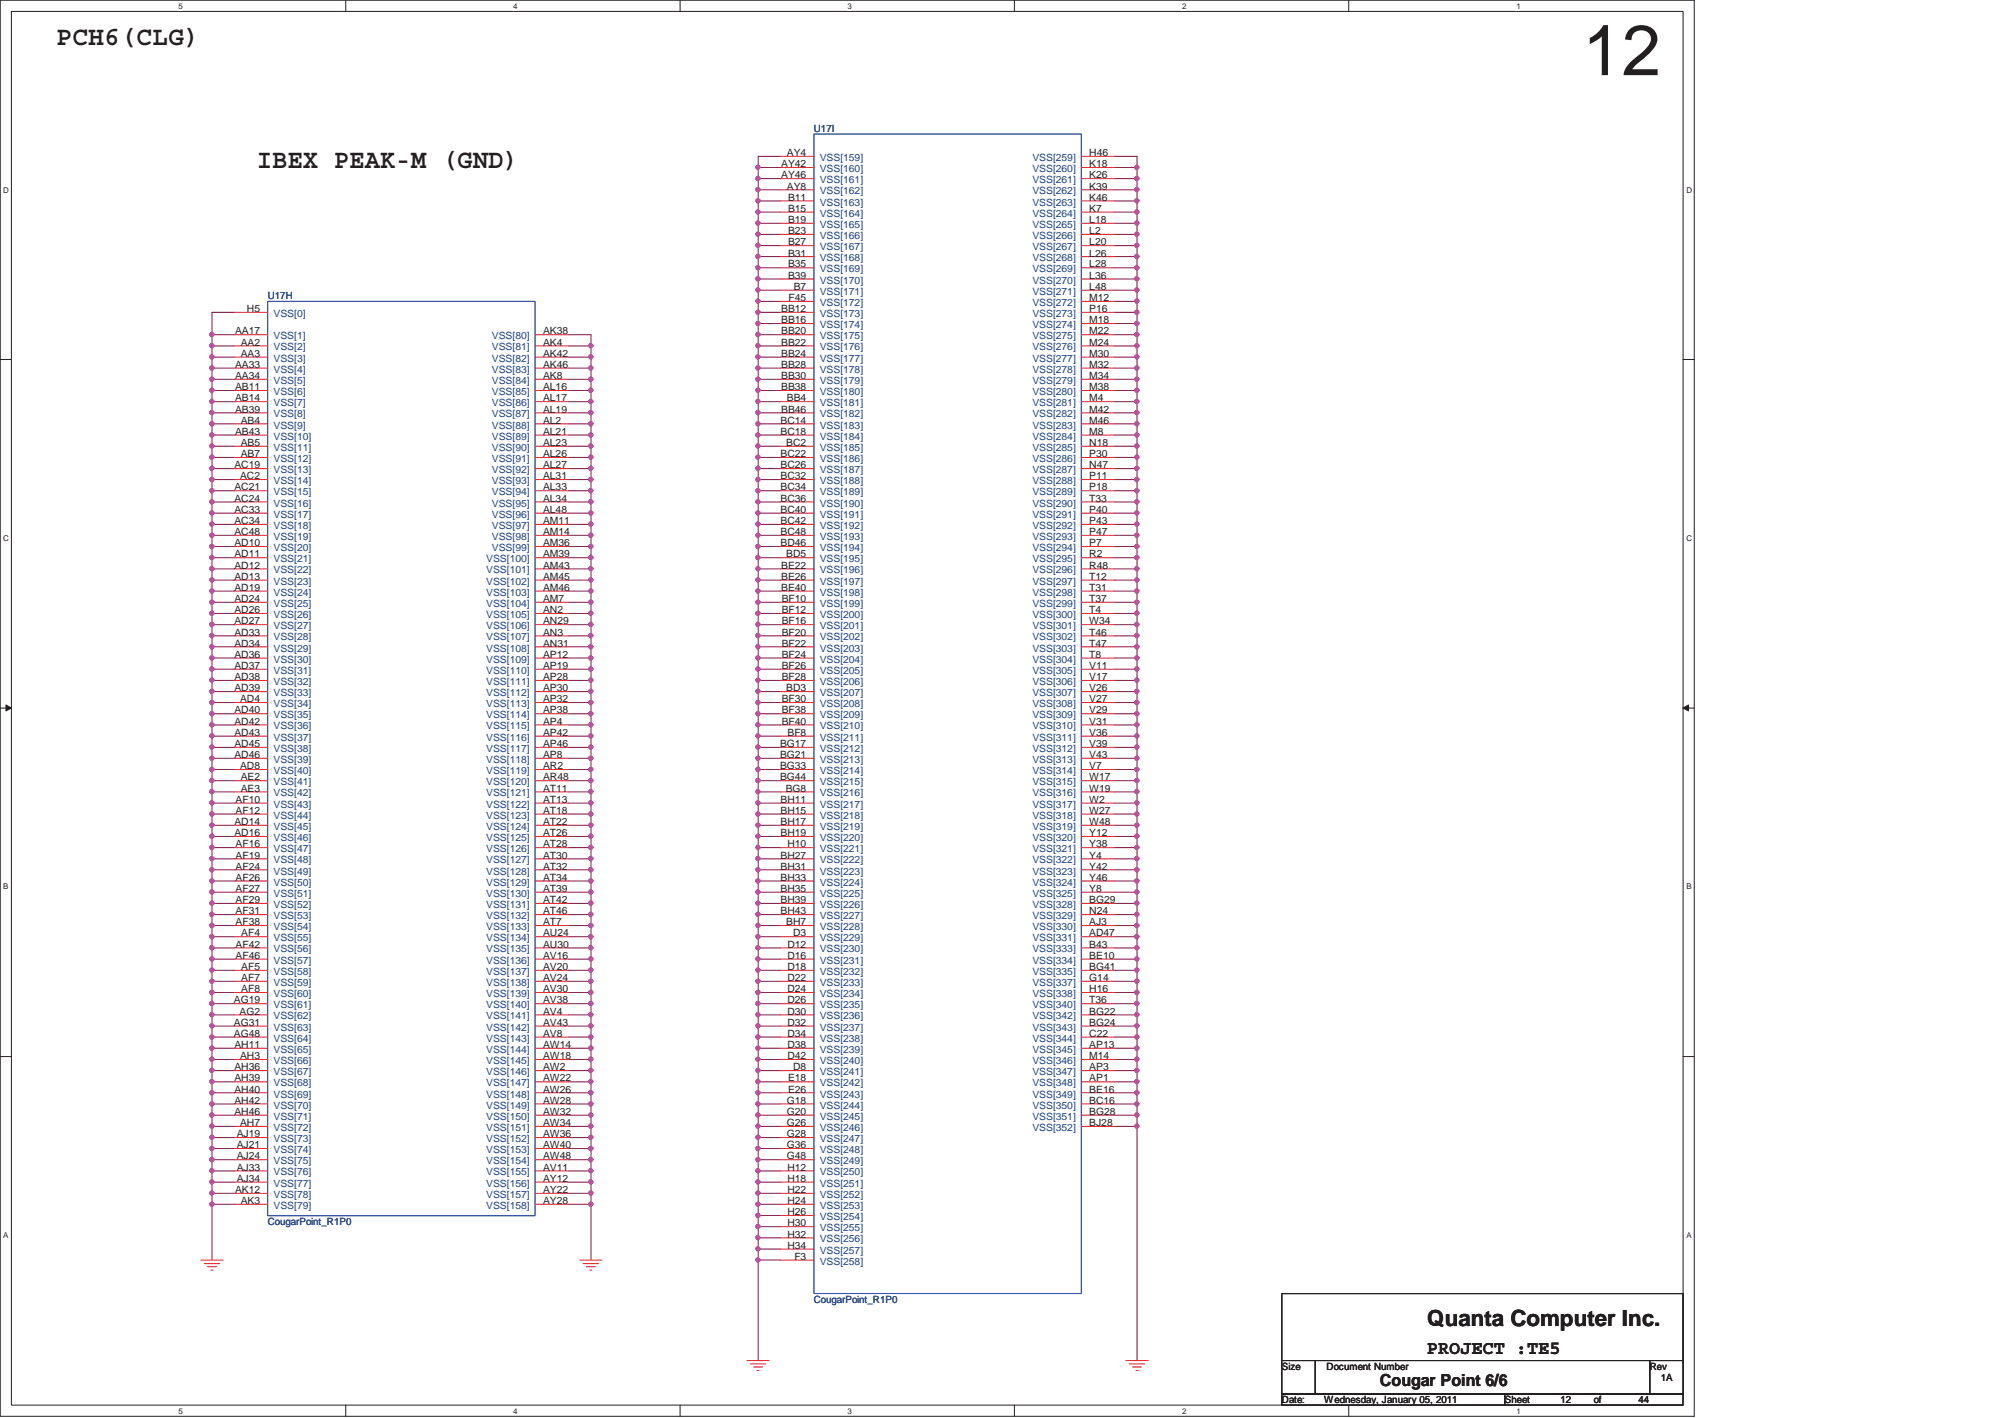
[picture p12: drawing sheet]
<svg xmlns="http://www.w3.org/2000/svg" width="297mm" height="210mm" viewBox="0 0 297 210" stroke-linecap="round" stroke-linejoin="round" font-family="sans-serif">
<defs><g id="words">
<text font-size="10.5" fill="#231f20" x="234.5" y="11.1">12</text>
<g font-size="3.9" fill="#231f20">
<text x="8.3" y="6.6">PCH6(CLG)</text>
<text x="38" y="24.8">IBEX PEAK-M (GND)</text>
</g>
<text font-size="3.3" fill="#231f20" x="211.5" y="196.3">Quanta Computer Inc.</text>
<text font-size="2.8" fill="#231f20" x="211.4" y="200.5">PROJECT :TE5</text>
<text font-size="2.5" fill="#231f20" x="204.4" y="205.2">Cougar Point 6/6</text>
<g font-size="1.5" fill="#231f20">
<text x="116.6" y="23.1">AY4</text>
<text x="161.4" y="23.1">H46</text>
<text x="115.7" y="24.8">AY42</text>
<text x="115.7" y="26.4">AY46</text>
<text x="116.6" y="28.1">AY8</text>
<text x="116.7" y="29.7">B11</text>
<text x="161.4" y="28.1">K39</text>
<text x="161.4" y="29.7">K46</text>
<text x="161.4" y="24.8">K18</text>
<text x="161.4" y="26.4">K26</text>
<text x="116.7" y="31.4">B15</text>
<text x="116.7" y="33">B19</text>
<text x="116.7" y="34.7">B23</text>
<text x="161.4" y="31.4">K7</text>
<text x="161.4" y="33">L18</text>
<text x="161.4" y="34.7">L2</text>
<text x="116.7" y="36.3">B27</text>
<text x="116.7" y="38">B31</text>
<text x="116.7" y="39.6">B35</text>
<text x="116.7" y="41.3">B39</text>
<text x="161.4" y="36.3">L20</text>
<text x="161.4" y="38">L26</text>
<text x="161.4" y="39.6">L28</text>
<text x="161.4" y="41.3">L36</text>
<text x="36.6" y="46.2">H5</text>
<text x="115.7" y="46.2">BB12</text>
<text x="115.7" y="47.9">BB16</text>
<text x="116.8" y="44.6">F45</text>
<text x="117.6" y="42.9">B7</text>
<text x="161.4" y="42.9">L48</text>
<text x="161.4" y="44.6">M12</text>
<text x="161.4" y="46.2">P16</text>
<text x="161.4" y="47.9">M18</text>
<text x="34.8" y="49.5">AA17</text>
<text x="35.7" y="51.2">AA2</text>
<text x="35.7" y="52.8">AA3</text>
<text x="80.5" y="49.5">AK38</text>
<text x="80.5" y="51.2">AK4</text>
<text x="80.5" y="52.8">AK42</text>
<text x="115.7" y="49.5">BB20</text>
<text x="115.7" y="51.2">BB22</text>
<text x="115.7" y="52.8">BB24</text>
<text x="161.4" y="49.5">M22</text>
<text x="161.4" y="51.2">M24</text>
<text x="161.4" y="52.8">M30</text>
<text x="34.8" y="56.1">AA34</text>
<text x="34.8" y="57.8">AB11</text>
<text x="34.8" y="59.4">AB14</text>
<text x="34.8" y="54.5">AA33</text>
<text x="80.5" y="54.5">AK46</text>
<text x="80.5" y="56.1">AK8</text>
<text x="80.5" y="57.8">AL16</text>
<text x="80.5" y="59.4">AL17</text>
<text x="115.7" y="54.5">BB28</text>
<text x="115.7" y="56.1">BB30</text>
<text x="115.7" y="57.8">BB38</text>
<text x="116.6" y="59.4">BB4</text>
<text x="161.4" y="54.5">M32</text>
<text x="161.4" y="56.1">M34</text>
<text x="161.4" y="57.8">M38</text>
<text x="161.4" y="59.4">M4</text>
<text x="34.8" y="61.1">AB39</text>
<text x="34.8" y="64.4">AB43</text>
<text x="35.7" y="62.7">AB4</text>
<text x="80.5" y="61.1">AL19</text>
<text x="80.5" y="62.7">AL2</text>
<text x="80.5" y="64.4">AL21</text>
<text x="115.6" y="62.7">BC14</text>
<text x="115.6" y="64.4">BC18</text>
<text x="115.7" y="61.1">BB46</text>
<text x="161.4" y="61.1">M42</text>
<text x="161.4" y="62.7">M46</text>
<text x="161.4" y="64.4">M8</text>
<text x="34.7" y="69.3">AC19</text>
<text x="35.6" y="71">AC2</text>
<text x="35.7" y="66">AB5</text>
<text x="35.7" y="67.7">AB7</text>
<text x="80.5" y="66">AL23</text>
<text x="80.5" y="67.7">AL26</text>
<text x="80.5" y="69.3">AL27</text>
<text x="80.5" y="71">AL31</text>
<text x="115.6" y="67.7">BC22</text>
<text x="115.6" y="69.3">BC26</text>
<text x="115.6" y="71">BC32</text>
<text x="116.5" y="66">BC2</text>
<text x="161.4" y="66">N18</text>
<text x="161.4" y="67.7">P30</text>
<text x="161.4" y="71">P11</text>
<text x="161.4" y="69.3">N47</text>
<text x="34.7" y="72.6">AC21</text>
<text x="34.7" y="74.3">AC24</text>
<text x="34.7" y="75.9">AC33</text>
<text x="34.7" y="77.6">AC34</text>
<text x="80.5" y="75.9">AL48</text>
<text x="80.5" y="77.6">AM11</text>
<text x="80.5" y="74.3">AL34</text>
<text x="80.5" y="72.6">AL33</text>
<text x="115.6" y="72.6">BC34</text>
<text x="115.6" y="74.3">BC36</text>
<text x="115.6" y="75.9">BC40</text>
<text x="115.6" y="77.6">BC42</text>
<text x="161.4" y="72.6">P18</text>
<text x="161.4" y="74.3">T33</text>
<text x="161.4" y="75.9">P40</text>
<text x="161.4" y="77.6">P43</text>
<text x="34.7" y="79.3">AC48</text>
<text x="34.7" y="80.9">AD10</text>
<text x="34.7" y="82.5">AD11</text>
<text x="80.5" y="79.3">AM14</text>
<text x="80.5" y="80.9">AM36</text>
<text x="80.5" y="82.5">AM39</text>
<text x="115.6" y="79.3">BC48</text>
<text x="115.6" y="80.9">BD46</text>
<text x="116.5" y="82.5">BD5</text>
<text x="161.4" y="79.3">P47</text>
<text x="161.4" y="80.9">P7</text>
<text x="161.4" y="82.5">R2</text>
<text x="34.7" y="84.2">AD12</text>
<text x="34.7" y="85.9">AD13</text>
<text x="34.7" y="87.5">AD19</text>
<text x="34.7" y="89.1">AD24</text>
<text x="80.5" y="85.9">AM45</text>
<text x="80.5" y="87.5">AM46</text>
<text x="80.5" y="89.1">AM7</text>
<text x="80.5" y="84.2">AM43</text>
<text x="115.7" y="84.2">BE22</text>
<text x="115.7" y="85.9">BE26</text>
<text x="115.7" y="87.5">BE40</text>
<text x="115.8" y="89.1">BF10</text>
<text x="161.4" y="84.2">R48</text>
<text x="161.4" y="85.9">T12</text>
<text x="161.4" y="87.5">T31</text>
<text x="161.4" y="89.1">T37</text>
<text x="34.7" y="90.8">AD26</text>
<text x="34.7" y="92.5">AD27</text>
<text x="34.7" y="94.1">AD33</text>
<text x="34.7" y="95.8">AD34</text>
<text x="80.5" y="90.8">AN2</text>
<text x="80.5" y="92.5">AN29</text>
<text x="80.5" y="94.1">AN3</text>
<text x="80.5" y="95.8">AN31</text>
<text x="115.8" y="90.8">BF12</text>
<text x="115.8" y="92.5">BF16</text>
<text x="115.8" y="94.1">BF20</text>
<text x="115.8" y="95.8">BF22</text>
<text x="161.4" y="90.8">T4</text>
<text x="161.4" y="92.5">W34</text>
<text x="161.4" y="94.1">T46</text>
<text x="161.4" y="95.8">T47</text>
<text x="34.7" y="97.4">AD36</text>
<text x="34.7" y="99">AD37</text>
<text x="34.7" y="100.7">AD38</text>
<text x="80.5" y="97.4">AP12</text>
<text x="80.5" y="99">AP19</text>
<text x="80.5" y="100.7">AP28</text>
<text x="115.8" y="97.4">BF24</text>
<text x="115.8" y="99">BF26</text>
<text x="115.8" y="100.7">BF28</text>
<text x="161.4" y="97.4">T8</text>
<text x="161.4" y="99">V11</text>
<text x="161.4" y="100.7">V17</text>
<text x="34.7" y="102.4">AD39</text>
<text x="34.7" y="105.6">AD40</text>
<text x="34.7" y="107.3">AD42</text>
<text x="35.6" y="104">AD4</text>
<text x="80.5" y="102.4">AP30</text>
<text x="80.5" y="104">AP32</text>
<text x="80.5" y="105.6">AP38</text>
<text x="80.5" y="107.3">AP4</text>
<text x="115.8" y="104">BF30</text>
<text x="115.8" y="105.6">BF38</text>
<text x="115.8" y="107.3">BF40</text>
<text x="116.5" y="102.4">BD3</text>
<text x="161.4" y="102.4">V26</text>
<text x="161.4" y="104">V27</text>
<text x="161.4" y="105.6">V29</text>
<text x="161.4" y="107.3">V31</text>
<text x="34.7" y="109">AD43</text>
<text x="34.7" y="110.6">AD45</text>
<text x="34.7" y="112.3">AD46</text>
<text x="35.6" y="113.9">AD8</text>
<text x="80.5" y="109">AP42</text>
<text x="80.5" y="110.6">AP46</text>
<text x="80.5" y="112.3">AP8</text>
<text x="80.5" y="113.9">AR2</text>
<text x="115.6" y="110.6">BG17</text>
<text x="115.6" y="112.3">BG21</text>
<text x="115.6" y="113.9">BG33</text>
<text x="116.7" y="109">BF8</text>
<text x="161.4" y="109">V36</text>
<text x="161.4" y="110.6">V39</text>
<text x="161.4" y="112.3">V43</text>
<text x="161.4" y="113.9">V7</text>
<text x="34.9" y="118.9">AF10</text>
<text x="35.7" y="117.2">AE3</text>
<text x="35.7" y="115.6">AE2</text>
<text x="80.5" y="115.6">AR48</text>
<text x="80.5" y="117.2">AT11</text>
<text x="80.5" y="118.9">AT13</text>
<text x="115.6" y="115.6">BG44</text>
<text x="115.6" y="118.9">BH11</text>
<text x="116.4" y="117.2">BG8</text>
<text x="161.4" y="115.6">W17</text>
<text x="161.4" y="117.2">W19</text>
<text x="161.4" y="118.9">W2</text>
<text x="34.7" y="123.8">AD16</text>
<text x="34.7" y="122.2">AD14</text>
<text x="34.9" y="120.5">AF12</text>
<text x="34.9" y="125.5">AF16</text>
<text x="80.5" y="120.5">AT18</text>
<text x="80.5" y="122.2">AT22</text>
<text x="80.5" y="123.8">AT26</text>
<text x="80.5" y="125.5">AT28</text>
<text x="115.6" y="120.5">BH15</text>
<text x="115.6" y="122.2">BH17</text>
<text x="115.6" y="123.8">BH19</text>
<text x="116.7" y="125.5">H10</text>
<text x="161.4" y="120.5">W27</text>
<text x="161.4" y="122.2">W48</text>
<text x="161.4" y="123.8">Y12</text>
<text x="161.4" y="125.5">Y38</text>
<text x="34.9" y="127.1">AF19</text>
<text x="34.9" y="128.8">AF24</text>
<text x="34.9" y="130.4">AF26</text>
<text x="80.5" y="127.1">AT30</text>
<text x="80.5" y="128.8">AT32</text>
<text x="80.5" y="130.4">AT34</text>
<text x="115.6" y="127.1">BH27</text>
<text x="115.6" y="128.8">BH31</text>
<text x="115.6" y="130.4">BH33</text>
<text x="161.4" y="127.1">Y4</text>
<text x="161.4" y="128.8">Y42</text>
<text x="161.4" y="130.4">Y46</text>
<text x="34.9" y="132.1">AF27</text>
<text x="34.9" y="133.7">AF29</text>
<text x="34.9" y="135.4">AF31</text>
<text x="34.9" y="137">AF38</text>
<text x="80.5" y="133.7">AT42</text>
<text x="80.5" y="135.4">AT46</text>
<text x="80.5" y="137">AT7</text>
<text x="80.5" y="132.1">AT39</text>
<text x="115.6" y="132.1">BH35</text>
<text x="115.6" y="133.7">BH39</text>
<text x="115.6" y="135.4">BH43</text>
<text x="116.5" y="137">BH7</text>
<text x="161.4" y="132.1">Y8</text>
<text x="161.4" y="133.7">BG29</text>
<text x="161.4" y="135.4">N24</text>
<text x="161.4" y="137">AJ3</text>
<text x="34.9" y="140.3">AF42</text>
<text x="34.9" y="142">AF46</text>
<text x="35.7" y="138.7">AF4</text>
<text x="35.7" y="143.6">AF5</text>
<text x="80.5" y="138.7">AU24</text>
<text x="80.5" y="140.3">AU30</text>
<text x="80.5" y="142">AV16</text>
<text x="80.5" y="143.6">AV20</text>
<text x="116.7" y="140.3">D12</text>
<text x="116.7" y="142">D16</text>
<text x="116.7" y="143.6">D18</text>
<text x="117.5" y="138.7">D3</text>
<text x="161.4" y="138.7">AD47</text>
<text x="161.4" y="140.3">B43</text>
<text x="161.4" y="142">BE10</text>
<text x="161.4" y="143.6">BG41</text>
<text x="34.6" y="148.6">AG19</text>
<text x="35.7" y="145.3">AF7</text>
<text x="35.7" y="146.9">AF8</text>
<text x="80.5" y="145.3">AV24</text>
<text x="80.5" y="146.9">AV30</text>
<text x="80.5" y="148.6">AV38</text>
<text x="116.7" y="145.3">D22</text>
<text x="116.7" y="146.9">D24</text>
<text x="116.7" y="148.6">D26</text>
<text x="161.4" y="145.3">G14</text>
<text x="161.4" y="146.9">H16</text>
<text x="161.4" y="148.6">T36</text>
<text x="34.6" y="151.9">AG31</text>
<text x="34.6" y="153.6">AG48</text>
<text x="34.7" y="155.2">AH11</text>
<text x="35.5" y="150.2">AG2</text>
<text x="80.5" y="150.2">AV4</text>
<text x="80.5" y="151.9">AV43</text>
<text x="80.5" y="153.6">AV8</text>
<text x="80.5" y="155.2">AW14</text>
<text x="116.7" y="150.2">D30</text>
<text x="116.7" y="151.9">D32</text>
<text x="116.7" y="153.6">D34</text>
<text x="116.7" y="155.2">D38</text>
<text x="161.4" y="150.2">BG22</text>
<text x="161.4" y="151.9">BG24</text>
<text x="161.4" y="153.6">C22</text>
<text x="161.4" y="155.2">AP13</text>
<text x="34.7" y="158.5">AH36</text>
<text x="34.7" y="160.2">AH39</text>
<text x="34.7" y="161.8">AH40</text>
<text x="35.6" y="156.8">AH3</text>
<text x="80.5" y="156.8">AW18</text>
<text x="80.5" y="158.5">AW2</text>
<text x="80.5" y="160.2">AW22</text>
<text x="80.5" y="161.8">AW26</text>
<text x="116.7" y="156.8">D42</text>
<text x="116.7" y="160.2">E18</text>
<text x="116.7" y="161.8">E26</text>
<text x="117.5" y="158.5">D8</text>
<text x="161.4" y="156.8">M14</text>
<text x="161.4" y="158.5">AP3</text>
<text x="161.4" y="160.2">AP1</text>
<text x="161.4" y="161.8">BE16</text>
<text x="34.7" y="163.4">AH42</text>
<text x="34.7" y="165.1">AH46</text>
<text x="35.6" y="166.7">AH7</text>
<text x="80.5" y="163.4">AW28</text>
<text x="80.5" y="165.1">AW32</text>
<text x="80.5" y="166.7">AW34</text>
<text x="116.6" y="163.4">G18</text>
<text x="116.6" y="165.1">G20</text>
<text x="116.6" y="166.7">G26</text>
<text x="161.4" y="163.4">BC16</text>
<text x="161.4" y="165.1">BG28</text>
<text x="161.4" y="166.7">BJ28</text>
<text x="35.1" y="168.4">AJ19</text>
<text x="35.1" y="173.3">AJ33</text>
<text x="35.1" y="170.1">AJ21</text>
<text x="35.1" y="171.7">AJ24</text>
<text x="80.5" y="168.4">AW36</text>
<text x="80.5" y="170.1">AW40</text>
<text x="80.5" y="171.7">AW48</text>
<text x="80.5" y="173.3">AV11</text>
<text x="116.6" y="168.4">G28</text>
<text x="116.6" y="170.1">G36</text>
<text x="116.6" y="171.7">G48</text>
<text x="116.7" y="173.3">H12</text>
<text x="34.8" y="176.7">AK12</text>
<text x="35.1" y="175">AJ34</text>
<text x="35.7" y="178.3">AK3</text>
<text x="80.5" y="175">AY12</text>
<text x="80.5" y="176.7">AY22</text>
<text x="80.5" y="178.3">AY28</text>
<text x="116.7" y="175">H18</text>
<text x="116.7" y="176.7">H22</text>
<text x="116.7" y="178.3">H24</text>
<text x="116.7" y="179.9">H26</text>
<text x="116.7" y="181.6">H30</text>
<text x="116.7" y="183.3">H32</text>
<text x="116.7" y="184.9">H34</text>
<text x="117.7" y="186.6">F3</text>
<text x="189.9" y="202.8">Size</text>
<text x="196.5" y="202.8">Document Number</text>
<text x="244.4" y="202.8">Rev</text>
<text x="189.9" y="207.8">Date:</text>
<text x="196.2" y="207.8">Wednesday, January 05, 2011</text>
<text x="222.9" y="207.8">Sheet</text>
<text x="231.2" y="207.8">12</text>
<text x="236.1" y="207.8">of</text>
<text x="242.8" y="207.8">44</text>
<text x="246.1" y="204.5">1A</text>
</g>
<g font-size="1.5" fill="#282973">
<text x="120.6" y="19.6">U17I</text>
<text x="39.7" y="44.3">U17H</text>
<text x="39.7" y="181.3">CougarPoint_R1P0</text>
<text x="120.6" y="192.9">CougarPoint_R1P0</text>
</g>
<g font-size="1.5" fill="#1d437e">
<text x="121.4" y="23.8">VSS[159]</text>
<text x="153" y="23.8">VSS[259]</text>
<text x="121.4" y="25.5">VSS[160]</text>
<text x="121.4" y="27.1">VSS[161]</text>
<text x="121.4" y="28.8">VSS[162]</text>
<text x="153" y="28.8">VSS[262]</text>
<text x="153" y="25.5">VSS[260]</text>
<text x="153" y="27.1">VSS[261]</text>
<text x="121.4" y="30.4">VSS[163]</text>
<text x="121.4" y="32.1">VSS[164]</text>
<text x="121.4" y="33.7">VSS[165]</text>
<text x="121.4" y="35.4">VSS[166]</text>
<text x="153" y="32.1">VSS[264]</text>
<text x="153" y="33.7">VSS[265]</text>
<text x="153" y="35.4">VSS[266]</text>
<text x="153" y="30.4">VSS[263]</text>
<text x="121.4" y="37">VSS[167]</text>
<text x="121.4" y="38.7">VSS[168]</text>
<text x="121.4" y="40.3">VSS[169]</text>
<text x="121.4" y="42">VSS[170]</text>
<text x="153" y="37">VSS[267]</text>
<text x="153" y="38.7">VSS[268]</text>
<text x="153" y="40.3">VSS[269]</text>
<text x="153" y="42">VSS[270]</text>
<text x="40.5" y="47">VSS[0]</text>
<text x="121.4" y="43.6">VSS[171]</text>
<text x="121.4" y="47">VSS[173]</text>
<text x="121.4" y="45.3">VSS[172]</text>
<text x="153" y="43.6">VSS[271]</text>
<text x="153" y="45.3">VSS[272]</text>
<text x="153" y="47">VSS[273]</text>
<text x="40.5" y="50.2">VSS[1]</text>
<text x="40.5" y="51.9">VSS[2]</text>
<text x="40.5" y="53.6">VSS[3]</text>
<text x="72.9" y="50.2">VSS[80]</text>
<text x="72.9" y="51.9">VSS[81]</text>
<text x="72.9" y="53.6">VSS[82]</text>
<text x="121.4" y="48.6">VSS[174]</text>
<text x="121.4" y="50.2">VSS[175]</text>
<text x="121.4" y="51.9">VSS[176]</text>
<text x="121.4" y="53.6">VSS[177]</text>
<text x="153" y="48.6">VSS[274]</text>
<text x="153" y="50.2">VSS[275]</text>
<text x="153" y="51.9">VSS[276]</text>
<text x="153" y="53.6">VSS[277]</text>
<text x="40.5" y="56.8">VSS[5]</text>
<text x="40.5" y="58.5">VSS[6]</text>
<text x="40.5" y="55.2">VSS[4]</text>
<text x="72.9" y="55.2">VSS[83]</text>
<text x="72.9" y="56.8">VSS[84]</text>
<text x="72.9" y="58.5">VSS[85]</text>
<text x="121.4" y="55.2">VSS[178]</text>
<text x="121.4" y="56.8">VSS[179]</text>
<text x="121.4" y="58.5">VSS[180]</text>
<text x="153" y="55.2">VSS[278]</text>
<text x="153" y="56.8">VSS[279]</text>
<text x="153" y="58.5">VSS[280]</text>
<text x="40.5" y="60.2">VSS[7]</text>
<text x="40.5" y="61.8">VSS[8]</text>
<text x="40.5" y="63.5">VSS[9]</text>
<text x="40.5" y="65.1">VSS[10]</text>
<text x="72.9" y="60.2">VSS[86]</text>
<text x="72.9" y="61.8">VSS[87]</text>
<text x="72.9" y="63.5">VSS[88]</text>
<text x="72.9" y="65.1">VSS[89]</text>
<text x="121.4" y="60.2">VSS[181]</text>
<text x="121.4" y="61.8">VSS[182]</text>
<text x="121.4" y="63.5">VSS[183]</text>
<text x="121.4" y="65.1">VSS[184]</text>
<text x="153" y="60.2">VSS[281]</text>
<text x="153" y="61.8">VSS[282]</text>
<text x="153" y="63.5">VSS[283]</text>
<text x="153" y="65.1">VSS[284]</text>
<text x="40.5" y="66.7">VSS[11]</text>
<text x="40.5" y="68.4">VSS[12]</text>
<text x="40.5" y="70.1">VSS[13]</text>
<text x="40.5" y="71.7">VSS[14]</text>
<text x="72.9" y="66.7">VSS[90]</text>
<text x="72.9" y="68.4">VSS[91]</text>
<text x="72.9" y="70.1">VSS[92]</text>
<text x="72.9" y="71.7">VSS[93]</text>
<text x="121.4" y="66.7">VSS[185]</text>
<text x="121.4" y="68.4">VSS[186]</text>
<text x="121.4" y="70.1">VSS[187]</text>
<text x="121.4" y="71.7">VSS[188]</text>
<text x="153" y="66.7">VSS[285]</text>
<text x="153" y="68.4">VSS[286]</text>
<text x="153" y="71.7">VSS[288]</text>
<text x="153" y="70.1">VSS[287]</text>
<text x="40.5" y="73.3">VSS[15]</text>
<text x="40.5" y="75">VSS[16]</text>
<text x="40.5" y="76.7">VSS[17]</text>
<text x="72.9" y="76.7">VSS[96]</text>
<text x="72.9" y="75">VSS[95]</text>
<text x="72.9" y="73.3">VSS[94]</text>
<text x="121.4" y="73.3">VSS[189]</text>
<text x="121.4" y="75">VSS[190]</text>
<text x="121.4" y="76.7">VSS[191]</text>
<text x="153" y="73.3">VSS[289]</text>
<text x="153" y="75">VSS[290]</text>
<text x="153" y="76.7">VSS[291]</text>
<text x="40.5" y="78.3">VSS[18]</text>
<text x="40.5" y="80">VSS[19]</text>
<text x="40.5" y="81.6">VSS[20]</text>
<text x="40.5" y="83.3">VSS[21]</text>
<text x="72" y="83.3">VSS[100]</text>
<text x="72.9" y="78.3">VSS[97]</text>
<text x="72.9" y="80">VSS[98]</text>
<text x="72.9" y="81.6">VSS[99]</text>
<text x="121.4" y="78.3">VSS[192]</text>
<text x="121.4" y="80">VSS[193]</text>
<text x="121.4" y="81.6">VSS[194]</text>
<text x="121.4" y="83.3">VSS[195]</text>
<text x="153" y="78.3">VSS[292]</text>
<text x="153" y="80">VSS[293]</text>
<text x="153" y="81.6">VSS[294]</text>
<text x="153" y="83.3">VSS[295]</text>
<text x="40.5" y="84.9">VSS[22]</text>
<text x="40.5" y="86.6">VSS[23]</text>
<text x="40.5" y="88.2">VSS[24]</text>
<text x="40.5" y="89.9">VSS[25]</text>
<text x="72" y="86.6">VSS[102]</text>
<text x="72" y="88.2">VSS[103]</text>
<text x="72" y="89.9">VSS[104]</text>
<text x="72" y="84.9">VSS[101]</text>
<text x="121.4" y="84.9">VSS[196]</text>
<text x="121.4" y="86.6">VSS[197]</text>
<text x="121.4" y="88.2">VSS[198]</text>
<text x="121.4" y="89.9">VSS[199]</text>
<text x="153" y="84.9">VSS[296]</text>
<text x="153" y="86.6">VSS[297]</text>
<text x="153" y="88.2">VSS[298]</text>
<text x="153" y="89.9">VSS[299]</text>
<text x="40.5" y="91.5">VSS[26]</text>
<text x="40.5" y="93.2">VSS[27]</text>
<text x="40.5" y="94.8">VSS[28]</text>
<text x="72" y="91.5">VSS[105]</text>
<text x="72" y="93.2">VSS[106]</text>
<text x="72" y="94.8">VSS[107]</text>
<text x="121.4" y="91.5">VSS[200]</text>
<text x="121.4" y="93.2">VSS[201]</text>
<text x="121.4" y="94.8">VSS[202]</text>
<text x="153" y="91.5">VSS[300]</text>
<text x="153" y="93.2">VSS[301]</text>
<text x="153" y="94.8">VSS[302]</text>
<text x="40.5" y="96.5">VSS[29]</text>
<text x="40.5" y="98.1">VSS[30]</text>
<text x="40.5" y="99.8">VSS[31]</text>
<text x="40.5" y="101.4">VSS[32]</text>
<text x="72" y="96.5">VSS[108]</text>
<text x="72" y="98.1">VSS[109]</text>
<text x="72" y="99.8">VSS[110]</text>
<text x="72" y="101.4">VSS[111]</text>
<text x="121.4" y="96.5">VSS[203]</text>
<text x="121.4" y="98.1">VSS[204]</text>
<text x="121.4" y="99.8">VSS[205]</text>
<text x="121.4" y="101.4">VSS[206]</text>
<text x="153" y="96.5">VSS[303]</text>
<text x="153" y="98.1">VSS[304]</text>
<text x="153" y="99.8">VSS[305]</text>
<text x="153" y="101.4">VSS[306]</text>
<text x="40.5" y="103.1">VSS[33]</text>
<text x="40.5" y="104.7">VSS[34]</text>
<text x="40.5" y="106.4">VSS[35]</text>
<text x="72" y="103.1">VSS[112]</text>
<text x="72" y="104.7">VSS[113]</text>
<text x="72" y="106.4">VSS[114]</text>
<text x="121.4" y="103.1">VSS[207]</text>
<text x="121.4" y="104.7">VSS[208]</text>
<text x="121.4" y="106.4">VSS[209]</text>
<text x="153" y="103.1">VSS[307]</text>
<text x="153" y="104.7">VSS[308]</text>
<text x="153" y="106.4">VSS[309]</text>
<text x="40.5" y="108">VSS[36]</text>
<text x="40.5" y="109.7">VSS[37]</text>
<text x="40.5" y="111.3">VSS[38]</text>
<text x="40.5" y="113">VSS[39]</text>
<text x="72" y="109.7">VSS[116]</text>
<text x="72" y="111.3">VSS[117]</text>
<text x="72" y="113">VSS[118]</text>
<text x="72" y="108">VSS[115]</text>
<text x="121.4" y="108">VSS[210]</text>
<text x="121.4" y="109.7">VSS[211]</text>
<text x="121.4" y="111.3">VSS[212]</text>
<text x="121.4" y="113">VSS[213]</text>
<text x="153" y="108">VSS[310]</text>
<text x="153" y="109.7">VSS[311]</text>
<text x="153" y="111.3">VSS[312]</text>
<text x="153" y="113">VSS[313]</text>
<text x="40.5" y="119.6">VSS[43]</text>
<text x="40.5" y="114.6">VSS[40]</text>
<text x="40.5" y="117.9">VSS[42]</text>
<text x="40.5" y="116.3">VSS[41]</text>
<text x="72" y="114.6">VSS[119]</text>
<text x="72" y="116.3">VSS[120]</text>
<text x="72" y="117.9">VSS[121]</text>
<text x="72" y="119.6">VSS[122]</text>
<text x="121.4" y="114.6">VSS[214]</text>
<text x="121.4" y="116.3">VSS[215]</text>
<text x="121.4" y="117.9">VSS[216]</text>
<text x="121.4" y="119.6">VSS[217]</text>
<text x="153" y="114.6">VSS[314]</text>
<text x="153" y="116.3">VSS[315]</text>
<text x="153" y="117.9">VSS[316]</text>
<text x="153" y="119.6">VSS[317]</text>
<text x="40.5" y="121.3">VSS[44]</text>
<text x="40.5" y="124.5">VSS[46]</text>
<text x="40.5" y="122.9">VSS[45]</text>
<text x="72" y="121.3">VSS[123]</text>
<text x="72" y="122.9">VSS[124]</text>
<text x="72" y="124.5">VSS[125]</text>
<text x="121.4" y="121.3">VSS[218]</text>
<text x="121.4" y="122.9">VSS[219]</text>
<text x="121.4" y="124.5">VSS[220]</text>
<text x="153" y="121.3">VSS[318]</text>
<text x="153" y="122.9">VSS[319]</text>
<text x="153" y="124.5">VSS[320]</text>
<text x="40.5" y="126.2">VSS[47]</text>
<text x="40.5" y="127.9">VSS[48]</text>
<text x="40.5" y="129.5">VSS[49]</text>
<text x="40.5" y="131.1">VSS[50]</text>
<text x="72" y="126.2">VSS[126]</text>
<text x="72" y="127.9">VSS[127]</text>
<text x="72" y="129.5">VSS[128]</text>
<text x="72" y="131.1">VSS[129]</text>
<text x="121.4" y="127.9">VSS[222]</text>
<text x="121.4" y="129.5">VSS[223]</text>
<text x="121.4" y="131.1">VSS[224]</text>
<text x="121.4" y="126.2">VSS[221]</text>
<text x="153" y="126.2">VSS[321]</text>
<text x="153" y="127.9">VSS[322]</text>
<text x="153" y="129.5">VSS[323]</text>
<text x="153" y="131.1">VSS[324]</text>
<text x="40.5" y="132.8">VSS[51]</text>
<text x="40.5" y="134.4">VSS[52]</text>
<text x="40.5" y="136.1">VSS[53]</text>
<text x="40.5" y="137.8">VSS[54]</text>
<text x="72" y="134.4">VSS[131]</text>
<text x="72" y="136.1">VSS[132]</text>
<text x="72" y="137.8">VSS[133]</text>
<text x="72" y="132.8">VSS[130]</text>
<text x="121.4" y="132.8">VSS[225]</text>
<text x="121.4" y="134.4">VSS[226]</text>
<text x="121.4" y="136.1">VSS[227]</text>
<text x="121.4" y="137.8">VSS[228]</text>
<text x="153" y="132.8">VSS[325]</text>
<text x="153" y="134.4">VSS[328]</text>
<text x="153" y="136.1">VSS[329]</text>
<text x="153" y="137.8">VSS[330]</text>
<text x="40.5" y="139.4">VSS[55]</text>
<text x="40.5" y="141">VSS[56]</text>
<text x="40.5" y="142.7">VSS[57]</text>
<text x="72" y="139.4">VSS[134]</text>
<text x="72" y="141">VSS[135]</text>
<text x="72" y="142.7">VSS[136]</text>
<text x="121.4" y="139.4">VSS[229]</text>
<text x="121.4" y="141">VSS[230]</text>
<text x="121.4" y="142.7">VSS[231]</text>
<text x="153" y="139.4">VSS[331]</text>
<text x="153" y="141">VSS[333]</text>
<text x="153" y="142.7">VSS[334]</text>
<text x="40.5" y="146">VSS[59]</text>
<text x="40.5" y="147.6">VSS[60]</text>
<text x="40.5" y="149.3">VSS[61]</text>
<text x="40.5" y="144.4">VSS[58]</text>
<text x="72" y="144.4">VSS[137]</text>
<text x="72" y="146">VSS[138]</text>
<text x="72" y="147.6">VSS[139]</text>
<text x="72" y="149.3">VSS[140]</text>
<text x="121.4" y="144.4">VSS[232]</text>
<text x="121.4" y="146">VSS[233]</text>
<text x="121.4" y="147.6">VSS[234]</text>
<text x="121.4" y="149.3">VSS[235]</text>
<text x="153" y="144.4">VSS[335]</text>
<text x="153" y="146">VSS[337]</text>
<text x="153" y="147.6">VSS[338]</text>
<text x="153" y="149.3">VSS[340]</text>
<text x="40.5" y="151">VSS[62]</text>
<text x="40.5" y="152.6">VSS[63]</text>
<text x="40.5" y="154.3">VSS[64]</text>
<text x="40.5" y="155.9">VSS[65]</text>
<text x="72" y="151">VSS[141]</text>
<text x="72" y="152.6">VSS[142]</text>
<text x="72" y="154.3">VSS[143]</text>
<text x="72" y="155.9">VSS[144]</text>
<text x="121.4" y="151">VSS[236]</text>
<text x="121.4" y="152.6">VSS[237]</text>
<text x="121.4" y="154.3">VSS[238]</text>
<text x="121.4" y="155.9">VSS[239]</text>
<text x="153" y="151">VSS[342]</text>
<text x="153" y="152.6">VSS[343]</text>
<text x="153" y="154.3">VSS[344]</text>
<text x="153" y="155.9">VSS[345]</text>
<text x="40.5" y="157.6">VSS[66]</text>
<text x="40.5" y="159.2">VSS[67]</text>
<text x="40.5" y="160.9">VSS[68]</text>
<text x="72" y="157.6">VSS[145]</text>
<text x="72" y="159.2">VSS[146]</text>
<text x="72" y="160.9">VSS[147]</text>
<text x="121.4" y="157.6">VSS[240]</text>
<text x="121.4" y="159.2">VSS[241]</text>
<text x="121.4" y="160.9">VSS[242]</text>
<text x="153" y="157.6">VSS[346]</text>
<text x="153" y="159.2">VSS[347]</text>
<text x="153" y="160.9">VSS[348]</text>
<text x="40.5" y="162.5">VSS[69]</text>
<text x="40.5" y="164.2">VSS[70]</text>
<text x="40.5" y="165.8">VSS[71]</text>
<text x="40.5" y="167.5">VSS[72]</text>
<text x="72" y="162.5">VSS[148]</text>
<text x="72" y="164.2">VSS[149]</text>
<text x="72" y="165.8">VSS[150]</text>
<text x="72" y="167.5">VSS[151]</text>
<text x="121.4" y="162.5">VSS[243]</text>
<text x="121.4" y="164.2">VSS[244]</text>
<text x="121.4" y="165.8">VSS[245]</text>
<text x="121.4" y="167.5">VSS[246]</text>
<text x="153" y="162.5">VSS[349]</text>
<text x="153" y="164.2">VSS[350]</text>
<text x="153" y="165.8">VSS[351]</text>
<text x="153" y="167.5">VSS[352]</text>
<text x="40.5" y="169.1">VSS[73]</text>
<text x="40.5" y="170.8">VSS[74]</text>
<text x="40.5" y="172.4">VSS[75]</text>
<text x="72" y="169.1">VSS[152]</text>
<text x="72" y="170.8">VSS[153]</text>
<text x="72" y="172.4">VSS[154]</text>
<text x="121.4" y="169.1">VSS[247]</text>
<text x="121.4" y="170.8">VSS[248]</text>
<text x="121.4" y="172.4">VSS[249]</text>
<text x="40.5" y="174.1">VSS[76]</text>
<text x="40.5" y="175.7">VSS[77]</text>
<text x="40.5" y="177.4">VSS[78]</text>
<text x="40.5" y="179">VSS[79]</text>
<text x="72" y="174.1">VSS[155]</text>
<text x="72" y="175.7">VSS[156]</text>
<text x="72" y="177.4">VSS[157]</text>
<text x="72" y="179">VSS[158]</text>
<text x="121.4" y="174.1">VSS[250]</text>
<text x="121.4" y="175.7">VSS[251]</text>
<text x="121.4" y="177.4">VSS[252]</text>
<text x="121.4" y="179">VSS[253]</text>
<text x="121.4" y="180.7">VSS[254]</text>
<text x="121.4" y="182.3">VSS[255]</text>
<text x="121.4" y="184">VSS[256]</text>
<text x="121.4" y="185.6">VSS[257]</text>
<text x="121.4" y="187.3">VSS[258]</text>
</g>
<g font-size="1.2" fill="#231f20">
<text x="26.5" y="1.3">5</text>
<text x="76" y="1.3">4</text>
<text x="125.6" y="1.3">3</text>
<text x="175.1" y="1.3">2</text>
<text x="224.7" y="1.3">1</text>
<text x=".5" y="28.5">D</text>
<text x="249.9" y="28.5">D</text>
<text x=".5" y="80.1">C</text>
<text x="249.9" y="80.1">C</text>
<text x=".5" y="131.7">B</text>
<text x="249.9" y="131.7">B</text>
<text x=".5" y="183.3">A</text>
<text x="249.9" y="183.3">A</text>
<text x="26.5" y="209.3">5</text>
<text x="76" y="209.3">4</text>
<text x="125.6" y="209.3">3</text>
<text x="175.1" y="209.3">2</text>
<text x="224.7" y="209.3">1</text>
</g>
</g></defs>
<path d="M0 0h251v209.7h-251zM1.7 1.7h247.6v206.4h-247.6z" fill="none" stroke="#231f20" stroke-width=".15"/>
<g fill="#fff">
<path d="M26.5 .3h.5v1.3h-.5z"/>
<path d="M26.5 208.3h.5v1.3h-.5z"/>
</g>
<path d="M51.2 0v1.7M51.2 208.1v1.6" fill="none" stroke="#231f20" stroke-width=".15"/>
<g fill="#fff">
<path d="M76 .3h.6v1.3h-.6z"/>
<path d="M76 208.3h.6v1.3h-.6z"/>
</g>
<path d="M100.8 0v1.7M100.8 208.1v1.6" fill="none" stroke="#231f20" stroke-width=".15"/>
<g fill="#fff">
<path d="M125.5 .3h.6v1.3h-.6z"/>
<path d="M125.5 208.3h.6v1.3h-.6z"/>
</g>
<path d="M150.3 0v1.7M150.3 208.1v1.6" fill="none" stroke="#231f20" stroke-width=".15"/>
<g fill="#fff">
<path d="M175 .3h.6v1.3h-.6z"/>
<path d="M175 208.3h.6v1.3h-.6z"/>
</g>
<path d="M199.8 0v1.7M199.8 208.1v1.6" fill="none" stroke="#231f20" stroke-width=".15"/>
<g fill="#fff">
<path d="M224.6 .3h.6v1.3h-.6z"/>
<path d="M224.6 208.3h.6v1.3h-.6z"/>
<path d="M.5 27.5h.8v1.3h-.8z"/>
<path d="M249.8 27.5h.8v1.3h-.8z"/>
<path d="M.5 79h.8v1.3h-.8z"/>
<path d="M249.8 79h.8v1.3h-.8z"/>
</g>
<path d="M0 53.2h1.7M249.3 53.2h1.7" fill="none" stroke="#231f20" stroke-width=".15"/>
<g fill="#fff">
<path d="M.5 130.6h.7v1.3h-.7z"/>
<path d="M249.8 130.6h.7v1.3h-.7z"/>
</g>
<path d="M0 104.8h1.7M249.3 104.8h1.7" fill="none" stroke="#231f20" stroke-width=".15"/>
<path d="M.9 104.4l.8 .4-.8 .5z" fill="#231f20"/>
<path d="M.9 104.4l.8 .4-.8 .5z" fill="none" stroke="#231f20" stroke-width=".15"/>
<path d="M249.3 104.8l.9-.4v.9z" fill="#231f20"/>
<path d="M249.3 104.8l.9-.4v.9z" fill="none" stroke="#231f20" stroke-width=".15"/>
<g fill="#fff">
<path d="M.5 182.2h.7v1.4h-.7z"/>
<path d="M249.8 182.2h.7v1.4h-.7z"/>
</g>
<path d="M0 156.5h1.7M249.3 156.5h1.7" fill="none" stroke="#231f20" stroke-width=".15"/>
<path d="M31.4 46.3h3.3M31.4 49.6h3.3" fill="none" stroke="#7f1442" stroke-width=".15"/>
<circle cx="31.4" cy="49.5" r=".32" fill="#b9529f"/>
<circle cx="31.4" cy="49.5" r=".32" fill="none" stroke="#b9529f" stroke-width=".15"/>
<path d="M31.4 51.2h3.3" fill="none" stroke="#7f1442" stroke-width=".15"/>
<circle cx="31.4" cy="51.2" r=".32" fill="#b9529f"/>
<circle cx="31.4" cy="51.2" r=".32" fill="none" stroke="#b9529f" stroke-width=".15"/>
<path d="M31.4 52.9h3.3" fill="none" stroke="#7f1442" stroke-width=".15"/>
<circle cx="31.4" cy="52.8" r=".32" fill="#b9529f"/>
<circle cx="31.4" cy="52.8" r=".32" fill="none" stroke="#b9529f" stroke-width=".15"/>
<path d="M31.4 54.5h3.3" fill="none" stroke="#7f1442" stroke-width=".15"/>
<circle cx="31.4" cy="54.5" r=".32" fill="#b9529f"/>
<circle cx="31.4" cy="54.5" r=".32" fill="none" stroke="#b9529f" stroke-width=".15"/>
<path d="M31.4 56.2h3.3" fill="none" stroke="#7f1442" stroke-width=".15"/>
<circle cx="31.4" cy="56.2" r=".32" fill="#b9529f"/>
<circle cx="31.4" cy="56.2" r=".32" fill="none" stroke="#b9529f" stroke-width=".15"/>
<path d="M31.4 57.8h3.3" fill="none" stroke="#7f1442" stroke-width=".15"/>
<circle cx="31.4" cy="57.8" r=".32" fill="#b9529f"/>
<circle cx="31.4" cy="57.8" r=".32" fill="none" stroke="#b9529f" stroke-width=".15"/>
<path d="M31.4 59.5h3.3" fill="none" stroke="#7f1442" stroke-width=".15"/>
<circle cx="31.4" cy="59.4" r=".32" fill="#b9529f"/>
<circle cx="31.4" cy="59.4" r=".32" fill="none" stroke="#b9529f" stroke-width=".15"/>
<path d="M31.4 61.1h3.3" fill="none" stroke="#7f1442" stroke-width=".15"/>
<circle cx="31.4" cy="61.1" r=".32" fill="#b9529f"/>
<circle cx="31.4" cy="61.1" r=".32" fill="none" stroke="#b9529f" stroke-width=".15"/>
<path d="M31.4 62.8h3.3" fill="none" stroke="#7f1442" stroke-width=".15"/>
<circle cx="31.4" cy="62.8" r=".32" fill="#b9529f"/>
<circle cx="31.4" cy="62.8" r=".32" fill="none" stroke="#b9529f" stroke-width=".15"/>
<path d="M31.4 64.4h3.3M31.4 66.1h3.3M31.4 67.7h3.3M31.4 69.4h3.3" fill="none" stroke="#7f1442" stroke-width=".15"/>
<circle cx="31.4" cy="69.4" r=".32" fill="#b9529f"/>
<circle cx="31.4" cy="69.4" r=".32" fill="none" stroke="#b9529f" stroke-width=".15"/>
<path d="M31.4 71h3.3" fill="none" stroke="#7f1442" stroke-width=".15"/>
<circle cx="31.4" cy="71" r=".32" fill="#b9529f"/>
<circle cx="31.4" cy="71" r=".32" fill="none" stroke="#b9529f" stroke-width=".15"/>
<path d="M31.4 72.7h3.3" fill="none" stroke="#7f1442" stroke-width=".15"/>
<circle cx="31.4" cy="72.7" r=".32" fill="#b9529f"/>
<circle cx="31.4" cy="72.7" r=".32" fill="none" stroke="#b9529f" stroke-width=".15"/>
<path d="M31.4 74.3h3.3" fill="none" stroke="#7f1442" stroke-width=".15"/>
<circle cx="31.4" cy="74.3" r=".32" fill="#b9529f"/>
<circle cx="31.4" cy="74.3" r=".32" fill="none" stroke="#b9529f" stroke-width=".15"/>
<path d="M31.4 76h3.3" fill="none" stroke="#7f1442" stroke-width=".15"/>
<circle cx="31.4" cy="76" r=".32" fill="#b9529f"/>
<circle cx="31.4" cy="76" r=".32" fill="none" stroke="#b9529f" stroke-width=".15"/>
<path d="M31.4 77.6h3.3" fill="none" stroke="#7f1442" stroke-width=".15"/>
<circle cx="31.4" cy="77.6" r=".32" fill="#b9529f"/>
<circle cx="31.4" cy="77.6" r=".32" fill="none" stroke="#b9529f" stroke-width=".15"/>
<path d="M31.4 79.3h3.3" fill="none" stroke="#7f1442" stroke-width=".15"/>
<circle cx="31.4" cy="79.3" r=".32" fill="#b9529f"/>
<circle cx="31.4" cy="79.3" r=".32" fill="none" stroke="#b9529f" stroke-width=".15"/>
<path d="M31.4 80.9h3.3" fill="none" stroke="#7f1442" stroke-width=".15"/>
<circle cx="31.4" cy="80.9" r=".32" fill="#b9529f"/>
<circle cx="31.4" cy="80.9" r=".32" fill="none" stroke="#b9529f" stroke-width=".15"/>
<path d="M31.4 82.6h3.3M31.4 84.2h3.3M31.4 85.9h3.3" fill="none" stroke="#7f1442" stroke-width=".15"/>
<circle cx="31.4" cy="85.9" r=".32" fill="#b9529f"/>
<circle cx="31.4" cy="85.9" r=".32" fill="none" stroke="#b9529f" stroke-width=".15"/>
<path d="M31.4 87.5h3.3" fill="none" stroke="#7f1442" stroke-width=".15"/>
<circle cx="31.4" cy="87.5" r=".32" fill="#b9529f"/>
<circle cx="31.4" cy="87.5" r=".32" fill="none" stroke="#b9529f" stroke-width=".15"/>
<path d="M31.4 89.2h3.3" fill="none" stroke="#7f1442" stroke-width=".15"/>
<circle cx="31.4" cy="89.2" r=".32" fill="#b9529f"/>
<circle cx="31.4" cy="89.2" r=".32" fill="none" stroke="#b9529f" stroke-width=".15"/>
<path d="M31.4 90.8h3.3" fill="none" stroke="#7f1442" stroke-width=".15"/>
<circle cx="31.4" cy="90.8" r=".32" fill="#b9529f"/>
<circle cx="31.4" cy="90.8" r=".32" fill="none" stroke="#b9529f" stroke-width=".15"/>
<path d="M31.4 92.5h3.3" fill="none" stroke="#7f1442" stroke-width=".15"/>
<circle cx="31.4" cy="92.5" r=".32" fill="#b9529f"/>
<circle cx="31.4" cy="92.5" r=".32" fill="none" stroke="#b9529f" stroke-width=".15"/>
<path d="M31.4 94.2h3.3" fill="none" stroke="#7f1442" stroke-width=".15"/>
<circle cx="31.4" cy="94.1" r=".32" fill="#b9529f"/>
<circle cx="31.4" cy="94.1" r=".32" fill="none" stroke="#b9529f" stroke-width=".15"/>
<path d="M31.4 95.8h3.3" fill="none" stroke="#7f1442" stroke-width=".15"/>
<circle cx="31.4" cy="95.8" r=".32" fill="#b9529f"/>
<circle cx="31.4" cy="95.8" r=".32" fill="none" stroke="#b9529f" stroke-width=".15"/>
<path d="M31.4 97.4h3.3M31.4 99.1h3.3M31.4 100.8h3.3M31.4 102.4h3.3" fill="none" stroke="#7f1442" stroke-width=".15"/>
<circle cx="31.4" cy="102.4" r=".32" fill="#b9529f"/>
<circle cx="31.4" cy="102.4" r=".32" fill="none" stroke="#b9529f" stroke-width=".15"/>
<path d="M31.4 104h3.3" fill="none" stroke="#7f1442" stroke-width=".15"/>
<circle cx="31.4" cy="104" r=".32" fill="#b9529f"/>
<circle cx="31.4" cy="104" r=".32" fill="none" stroke="#b9529f" stroke-width=".15"/>
<path d="M31.4 105.7h3.3" fill="none" stroke="#7f1442" stroke-width=".15"/>
<circle cx="31.4" cy="105.7" r=".32" fill="#b9529f"/>
<circle cx="31.4" cy="105.7" r=".32" fill="none" stroke="#b9529f" stroke-width=".15"/>
<path d="M31.4 107.4h3.3" fill="none" stroke="#7f1442" stroke-width=".15"/>
<circle cx="31.4" cy="107.3" r=".32" fill="#b9529f"/>
<circle cx="31.4" cy="107.3" r=".32" fill="none" stroke="#b9529f" stroke-width=".15"/>
<path d="M31.4 109h3.3" fill="none" stroke="#7f1442" stroke-width=".15"/>
<circle cx="31.4" cy="109" r=".32" fill="#b9529f"/>
<circle cx="31.4" cy="109" r=".32" fill="none" stroke="#b9529f" stroke-width=".15"/>
<path d="M31.4 110.7h3.3" fill="none" stroke="#7f1442" stroke-width=".15"/>
<circle cx="31.4" cy="110.6" r=".32" fill="#b9529f"/>
<circle cx="31.4" cy="110.6" r=".32" fill="none" stroke="#b9529f" stroke-width=".15"/>
<path d="M31.4 112.3h3.3" fill="none" stroke="#7f1442" stroke-width=".15"/>
<circle cx="31.4" cy="112.3" r=".32" fill="#b9529f"/>
<circle cx="31.4" cy="112.3" r=".32" fill="none" stroke="#b9529f" stroke-width=".15"/>
<path d="M31.4 114h3.3" fill="none" stroke="#7f1442" stroke-width=".15"/>
<circle cx="31.4" cy="113.9" r=".32" fill="#b9529f"/>
<circle cx="31.4" cy="113.9" r=".32" fill="none" stroke="#b9529f" stroke-width=".15"/>
<path d="M31.4 115.6h3.3M31.4 117.3h3.3M31.4 118.9h3.3" fill="none" stroke="#7f1442" stroke-width=".15"/>
<circle cx="31.4" cy="118.9" r=".32" fill="#b9529f"/>
<circle cx="31.4" cy="118.9" r=".32" fill="none" stroke="#b9529f" stroke-width=".15"/>
<path d="M31.4 120.5h3.3" fill="none" stroke="#7f1442" stroke-width=".15"/>
<circle cx="31.4" cy="120.5" r=".32" fill="#b9529f"/>
<circle cx="31.4" cy="120.5" r=".32" fill="none" stroke="#b9529f" stroke-width=".15"/>
<path d="M31.4 122.2h3.3" fill="none" stroke="#7f1442" stroke-width=".15"/>
<circle cx="31.4" cy="122.2" r=".32" fill="#b9529f"/>
<circle cx="31.4" cy="122.2" r=".32" fill="none" stroke="#b9529f" stroke-width=".15"/>
<path d="M31.4 123.9h3.3" fill="none" stroke="#7f1442" stroke-width=".15"/>
<circle cx="31.4" cy="123.8" r=".32" fill="#b9529f"/>
<circle cx="31.4" cy="123.8" r=".32" fill="none" stroke="#b9529f" stroke-width=".15"/>
<path d="M31.4 125.5h3.3" fill="none" stroke="#7f1442" stroke-width=".15"/>
<circle cx="31.4" cy="125.5" r=".32" fill="#b9529f"/>
<circle cx="31.4" cy="125.5" r=".32" fill="none" stroke="#b9529f" stroke-width=".15"/>
<path d="M31.4 127.2h3.3" fill="none" stroke="#7f1442" stroke-width=".15"/>
<circle cx="31.4" cy="127.1" r=".32" fill="#b9529f"/>
<circle cx="31.4" cy="127.1" r=".32" fill="none" stroke="#b9529f" stroke-width=".15"/>
<path d="M31.4 128.8h3.3" fill="none" stroke="#7f1442" stroke-width=".15"/>
<circle cx="31.4" cy="128.8" r=".32" fill="#b9529f"/>
<circle cx="31.4" cy="128.8" r=".32" fill="none" stroke="#b9529f" stroke-width=".15"/>
<path d="M31.4 130.5h3.3M31.4 132.1h3.3M31.4 133.8h3.3M31.4 135.4h3.3" fill="none" stroke="#7f1442" stroke-width=".15"/>
<circle cx="31.4" cy="135.4" r=".32" fill="#b9529f"/>
<circle cx="31.4" cy="135.4" r=".32" fill="none" stroke="#b9529f" stroke-width=".15"/>
<path d="M31.4 137.1h3.3" fill="none" stroke="#7f1442" stroke-width=".15"/>
<circle cx="31.4" cy="137" r=".32" fill="#b9529f"/>
<circle cx="31.4" cy="137" r=".32" fill="none" stroke="#b9529f" stroke-width=".15"/>
<path d="M31.4 138.7h3.3" fill="none" stroke="#7f1442" stroke-width=".15"/>
<circle cx="31.4" cy="138.7" r=".32" fill="#b9529f"/>
<circle cx="31.4" cy="138.7" r=".32" fill="none" stroke="#b9529f" stroke-width=".15"/>
<path d="M31.4 140.4h3.3" fill="none" stroke="#7f1442" stroke-width=".15"/>
<circle cx="31.4" cy="140.3" r=".32" fill="#b9529f"/>
<circle cx="31.4" cy="140.3" r=".32" fill="none" stroke="#b9529f" stroke-width=".15"/>
<path d="M31.4 142h3.3" fill="none" stroke="#7f1442" stroke-width=".15"/>
<circle cx="31.4" cy="142" r=".32" fill="#b9529f"/>
<circle cx="31.4" cy="142" r=".32" fill="none" stroke="#b9529f" stroke-width=".15"/>
<path d="M31.4 143.7h3.3" fill="none" stroke="#7f1442" stroke-width=".15"/>
<circle cx="31.4" cy="143.6" r=".32" fill="#b9529f"/>
<circle cx="31.4" cy="143.6" r=".32" fill="none" stroke="#b9529f" stroke-width=".15"/>
<path d="M31.4 145.3h3.3" fill="none" stroke="#7f1442" stroke-width=".15"/>
<circle cx="31.4" cy="145.3" r=".32" fill="#b9529f"/>
<circle cx="31.4" cy="145.3" r=".32" fill="none" stroke="#b9529f" stroke-width=".15"/>
<path d="M31.4 147h3.3" fill="none" stroke="#7f1442" stroke-width=".15"/>
<circle cx="31.4" cy="147" r=".32" fill="#b9529f"/>
<circle cx="31.4" cy="147" r=".32" fill="none" stroke="#b9529f" stroke-width=".15"/>
<path d="M31.4 148.6h3.3" fill="none" stroke="#7f1442" stroke-width=".15"/>
<circle cx="31.4" cy="148.6" r=".32" fill="#b9529f"/>
<circle cx="31.4" cy="148.6" r=".32" fill="none" stroke="#b9529f" stroke-width=".15"/>
<path d="M31.4 150.3h3.3" fill="none" stroke="#7f1442" stroke-width=".15"/>
<circle cx="31.4" cy="150.2" r=".32" fill="#b9529f"/>
<circle cx="31.4" cy="150.2" r=".32" fill="none" stroke="#b9529f" stroke-width=".15"/>
<path d="M31.4 151.9h3.3" fill="none" stroke="#7f1442" stroke-width=".15"/>
<circle cx="31.4" cy="151.9" r=".32" fill="#b9529f"/>
<circle cx="31.4" cy="151.9" r=".32" fill="none" stroke="#b9529f" stroke-width=".15"/>
<path d="M31.4 153.6h3.3" fill="none" stroke="#7f1442" stroke-width=".15"/>
<circle cx="31.4" cy="153.6" r=".32" fill="#b9529f"/>
<circle cx="31.4" cy="153.6" r=".32" fill="none" stroke="#b9529f" stroke-width=".15"/>
<path d="M31.4 155.2h3.3M31.4 156.9h3.3M31.4 158.5h3.3" fill="none" stroke="#7f1442" stroke-width=".15"/>
<circle cx="31.4" cy="158.5" r=".32" fill="#b9529f"/>
<circle cx="31.4" cy="158.5" r=".32" fill="none" stroke="#b9529f" stroke-width=".15"/>
<path d="M31.4 160.2h3.3" fill="none" stroke="#7f1442" stroke-width=".15"/>
<circle cx="31.4" cy="160.2" r=".32" fill="#b9529f"/>
<circle cx="31.4" cy="160.2" r=".32" fill="none" stroke="#b9529f" stroke-width=".15"/>
<path d="M31.4 161.8h3.3M31.4 163.5h3.3" fill="none" stroke="#7f1442" stroke-width=".15"/>
<circle cx="31.4" cy="163.5" r=".32" fill="#b9529f"/>
<circle cx="31.4" cy="163.5" r=".32" fill="none" stroke="#b9529f" stroke-width=".15"/>
<path d="M31.4 165.1h3.3" fill="none" stroke="#7f1442" stroke-width=".15"/>
<circle cx="31.4" cy="165.1" r=".32" fill="#b9529f"/>
<circle cx="31.4" cy="165.1" r=".32" fill="none" stroke="#b9529f" stroke-width=".15"/>
<path d="M31.4 166.8h3.3M31.4 168.5h3.3" fill="none" stroke="#7f1442" stroke-width=".15"/>
<circle cx="31.4" cy="168.4" r=".32" fill="#b9529f"/>
<circle cx="31.4" cy="168.4" r=".32" fill="none" stroke="#b9529f" stroke-width=".15"/>
<path d="M31.4 170.1h3.3" fill="none" stroke="#7f1442" stroke-width=".15"/>
<circle cx="31.4" cy="170.1" r=".32" fill="#b9529f"/>
<circle cx="31.4" cy="170.1" r=".32" fill="none" stroke="#b9529f" stroke-width=".15"/>
<path d="M31.4 171.7h3.3" fill="none" stroke="#7f1442" stroke-width=".15"/>
<circle cx="31.4" cy="171.7" r=".32" fill="#b9529f"/>
<circle cx="31.4" cy="171.7" r=".32" fill="none" stroke="#b9529f" stroke-width=".15"/>
<path d="M31.4 173.4h3.3M31.4 175.1h3.3M31.4 176.7h3.3" fill="none" stroke="#7f1442" stroke-width=".15"/>
<circle cx="31.4" cy="176.7" r=".32" fill="#b9529f"/>
<circle cx="31.4" cy="176.7" r=".32" fill="none" stroke="#b9529f" stroke-width=".15"/>
<path d="M31.4 178.3h3.3" fill="none" stroke="#7f1442" stroke-width=".15"/>
<circle cx="31.4" cy="178.3" r=".32" fill="#b9529f"/>
<circle cx="31.4" cy="178.3" r=".32" fill="none" stroke="#b9529f" stroke-width=".15"/>
<path d="M31.4 46.3v3.3M31.4 155.2v3.3" fill="none" stroke="#7f1442" stroke-width=".15"/>
<circle cx="31.4" cy="156.8" r=".32" fill="#b9529f"/>
<circle cx="31.4" cy="156.8" r=".32" fill="none" stroke="#b9529f" stroke-width=".15"/>
<path d="M31.4 115.6v3.3" fill="none" stroke="#7f1442" stroke-width=".15"/>
<circle cx="31.4" cy="117.2" r=".32" fill="#b9529f"/>
<circle cx="31.4" cy="117.2" r=".32" fill="none" stroke="#b9529f" stroke-width=".15"/>
<path d="M31.4 64.4v1.7" fill="none" stroke="#7f1442" stroke-width=".15"/>
<circle cx="31.4" cy="66" r=".32" fill="#b9529f"/>
<circle cx="31.4" cy="66" r=".32" fill="none" stroke="#b9529f" stroke-width=".15"/>
<path d="M31.4 62.8v1.6" fill="none" stroke="#7f1442" stroke-width=".15"/>
<circle cx="31.4" cy="64.4" r=".32" fill="#b9529f"/>
<circle cx="31.4" cy="64.4" r=".32" fill="none" stroke="#b9529f" stroke-width=".15"/>
<path d="M31.4 61.1v1.7M31.4 132.1v3.3" fill="none" stroke="#7f1442" stroke-width=".15"/>
<circle cx="31.4" cy="133.7" r=".32" fill="#b9529f"/>
<circle cx="31.4" cy="133.7" r=".32" fill="none" stroke="#b9529f" stroke-width=".15"/>
<path d="M31.4 99.1v3.3" fill="none" stroke="#7f1442" stroke-width=".15"/>
<circle cx="31.4" cy="100.7" r=".32" fill="#b9529f"/>
<circle cx="31.4" cy="100.7" r=".32" fill="none" stroke="#b9529f" stroke-width=".15"/>
<path d="M31.4 51.2v1.7M31.4 173.4v3.3" fill="none" stroke="#7f1442" stroke-width=".15"/>
<circle cx="31.4" cy="175" r=".32" fill="#b9529f"/>
<circle cx="31.4" cy="175" r=".32" fill="none" stroke="#b9529f" stroke-width=".15"/>
<path d="M31.4 52.9v1.6M31.4 135.4v1.7M31.4 153.6v1.6M31.4 176.7v1.6" fill="none" stroke="#7f1442" stroke-width=".15"/>
<circle cx="31.4" cy="155.2" r=".32" fill="#b9529f"/>
<circle cx="31.4" cy="155.2" r=".32" fill="none" stroke="#b9529f" stroke-width=".15"/>
<path d="M31.4 82.6v3.3M31.4 151.9v1.7" fill="none" stroke="#7f1442" stroke-width=".15"/>
<circle cx="31.4" cy="84.2" r=".32" fill="#b9529f"/>
<circle cx="31.4" cy="84.2" r=".32" fill="none" stroke="#b9529f" stroke-width=".15"/>
<path d="M31.4 49.6v1.6M31.4 66.1v3.3M31.4 145.3v3.3M31.4 166.8v3.3" fill="none" stroke="#7f1442" stroke-width=".15"/>
<circle cx="31.4" cy="67.7" r=".32" fill="#b9529f"/>
<circle cx="31.4" cy="67.7" r=".32" fill="none" stroke="#b9529f" stroke-width=".15"/>
<path d="M31.4 171.7v1.7" fill="none" stroke="#7f1442" stroke-width=".15"/>
<circle cx="31.4" cy="173.4" r=".32" fill="#b9529f"/>
<circle cx="31.4" cy="173.4" r=".32" fill="none" stroke="#b9529f" stroke-width=".15"/>
<path d="M31.4 160.2v3.3" fill="none" stroke="#7f1442" stroke-width=".15"/>
<circle cx="31.4" cy="161.8" r=".32" fill="#b9529f"/>
<circle cx="31.4" cy="161.8" r=".32" fill="none" stroke="#b9529f" stroke-width=".15"/>
<path d="M31.4 114v1.6M31.4 178.3v8.3M31.4 170.1v1.6" fill="none" stroke="#7f1442" stroke-width=".15"/>
<circle cx="31.4" cy="115.6" r=".32" fill="#b9529f"/>
<circle cx="31.4" cy="115.6" r=".32" fill="none" stroke="#b9529f" stroke-width=".15"/>
<path d="M31.4 56.2v4.9M31.4 102.4v11.6M31.4 130.5v1.6" fill="none" stroke="#7f1442" stroke-width=".15"/>
<circle cx="31.4" cy="132.1" r=".32" fill="#b9529f"/>
<circle cx="31.4" cy="132.1" r=".32" fill="none" stroke="#b9529f" stroke-width=".15"/>
<path d="M31.4 128.8v1.7" fill="none" stroke="#7f1442" stroke-width=".15"/>
<circle cx="31.4" cy="130.5" r=".32" fill="#b9529f"/>
<circle cx="31.4" cy="130.5" r=".32" fill="none" stroke="#b9529f" stroke-width=".15"/>
<path d="M31.4 97.4v1.7M31.4 118.9v9.9" fill="none" stroke="#7f1442" stroke-width=".15"/>
<circle cx="31.4" cy="99.1" r=".32" fill="#b9529f"/>
<circle cx="31.4" cy="99.1" r=".32" fill="none" stroke="#b9529f" stroke-width=".15"/>
<path d="M31.4 95.8v1.6" fill="none" stroke="#7f1442" stroke-width=".15"/>
<circle cx="31.4" cy="97.4" r=".32" fill="#b9529f"/>
<circle cx="31.4" cy="97.4" r=".32" fill="none" stroke="#b9529f" stroke-width=".15"/>
<path d="M31.4 69.4v9.9M31.4 85.9v9.9M31.4 165.1v1.7" fill="none" stroke="#7f1442" stroke-width=".15"/>
<circle cx="31.4" cy="166.8" r=".32" fill="#b9529f"/>
<circle cx="31.4" cy="166.8" r=".32" fill="none" stroke="#b9529f" stroke-width=".15"/>
<path d="M31.4 80.9v1.7M31.4 137.1v8.2M31.4 148.6v3.3" fill="none" stroke="#7f1442" stroke-width=".15"/>
<circle cx="31.4" cy="82.6" r=".32" fill="#b9529f"/>
<circle cx="31.4" cy="82.6" r=".32" fill="none" stroke="#b9529f" stroke-width=".15"/>
<path d="M31.4 54.5v1.7M31.4 79.3v1.6M84.2 66.1h3.4M84.2 67.7h3.4M84.2 69.4h3.4M84.2 71h3.4M84.2 72.7h3.4M31.4 158.5v1.7M31.4 163.5v1.6" fill="none" stroke="#7f1442" stroke-width=".15"/>
<circle cx="87.5" cy="72.7" r=".32" fill="#b9529f"/>
<circle cx="87.5" cy="72.7" r=".32" fill="none" stroke="#b9529f" stroke-width=".15"/>
<path d="M84.2 74.3h3.4M84.2 76h3.4M84.2 77.6h3.4" fill="none" stroke="#7f1442" stroke-width=".15"/>
<circle cx="87.5" cy="77.6" r=".32" fill="#b9529f"/>
<circle cx="87.5" cy="77.6" r=".32" fill="none" stroke="#b9529f" stroke-width=".15"/>
<path d="M84.2 79.3h3.4" fill="none" stroke="#7f1442" stroke-width=".15"/>
<circle cx="87.5" cy="79.3" r=".32" fill="#b9529f"/>
<circle cx="87.5" cy="79.3" r=".32" fill="none" stroke="#b9529f" stroke-width=".15"/>
<path d="M84.2 80.9h3.4M84.2 82.6h3.4" fill="none" stroke="#7f1442" stroke-width=".15"/>
<circle cx="87.5" cy="82.6" r=".32" fill="#b9529f"/>
<circle cx="87.5" cy="82.6" r=".32" fill="none" stroke="#b9529f" stroke-width=".15"/>
<path d="M84.2 84.2h3.4" fill="none" stroke="#7f1442" stroke-width=".15"/>
<circle cx="87.5" cy="84.2" r=".32" fill="#b9529f"/>
<circle cx="87.5" cy="84.2" r=".32" fill="none" stroke="#b9529f" stroke-width=".15"/>
<path d="M84.2 85.9h3.4M84.2 87.5h3.4M84.2 89.2h3.4" fill="none" stroke="#7f1442" stroke-width=".15"/>
<circle cx="87.5" cy="89.2" r=".32" fill="#b9529f"/>
<circle cx="87.5" cy="89.2" r=".32" fill="none" stroke="#b9529f" stroke-width=".15"/>
<path d="M84.2 90.8h3.4M84.2 92.5h3.4M84.2 94.2h3.4" fill="none" stroke="#7f1442" stroke-width=".15"/>
<circle cx="87.5" cy="94.1" r=".32" fill="#b9529f"/>
<circle cx="87.5" cy="94.1" r=".32" fill="none" stroke="#b9529f" stroke-width=".15"/>
<path d="M84.2 95.8h3.4M84.2 97.4h3.4M84.2 99.1h3.4M84.2 100.8h3.4M84.2 102.4h3.4M84.2 104h3.4" fill="none" stroke="#7f1442" stroke-width=".15"/>
<circle cx="87.5" cy="104" r=".32" fill="#b9529f"/>
<circle cx="87.5" cy="104" r=".32" fill="none" stroke="#b9529f" stroke-width=".15"/>
<path d="M84.2 105.7h3.4" fill="none" stroke="#7f1442" stroke-width=".15"/>
<circle cx="87.5" cy="105.7" r=".32" fill="#b9529f"/>
<circle cx="87.5" cy="105.7" r=".32" fill="none" stroke="#b9529f" stroke-width=".15"/>
<path d="M84.2 107.4h3.4" fill="none" stroke="#7f1442" stroke-width=".15"/>
<circle cx="87.5" cy="107.3" r=".32" fill="#b9529f"/>
<circle cx="87.5" cy="107.3" r=".32" fill="none" stroke="#b9529f" stroke-width=".15"/>
<path d="M84.2 109h3.4M84.2 110.7h3.4" fill="none" stroke="#7f1442" stroke-width=".15"/>
<circle cx="87.5" cy="110.6" r=".32" fill="#b9529f"/>
<circle cx="87.5" cy="110.6" r=".32" fill="none" stroke="#b9529f" stroke-width=".15"/>
<path d="M84.2 112.3h3.4" fill="none" stroke="#7f1442" stroke-width=".15"/>
<circle cx="87.5" cy="112.3" r=".32" fill="#b9529f"/>
<circle cx="87.5" cy="112.3" r=".32" fill="none" stroke="#b9529f" stroke-width=".15"/>
<path d="M84.2 114h3.4M84.2 115.6h3.4" fill="none" stroke="#7f1442" stroke-width=".15"/>
<circle cx="87.5" cy="115.6" r=".32" fill="#b9529f"/>
<circle cx="87.5" cy="115.6" r=".32" fill="none" stroke="#b9529f" stroke-width=".15"/>
<path d="M84.2 117.3h3.4" fill="none" stroke="#7f1442" stroke-width=".15"/>
<circle cx="87.5" cy="117.2" r=".32" fill="#b9529f"/>
<circle cx="87.5" cy="117.2" r=".32" fill="none" stroke="#b9529f" stroke-width=".15"/>
<path d="M84.2 118.9h3.4M84.2 120.5h3.4M84.2 122.2h3.4M84.2 123.9h3.4" fill="none" stroke="#7f1442" stroke-width=".15"/>
<circle cx="87.5" cy="123.8" r=".32" fill="#b9529f"/>
<circle cx="87.5" cy="123.8" r=".32" fill="none" stroke="#b9529f" stroke-width=".15"/>
<path d="M84.2 125.5h3.4M84.2 127.2h3.4M84.2 128.8h3.4M84.2 130.5h3.4M84.2 132.1h3.4M84.2 133.8h3.4M84.2 135.4h3.4" fill="none" stroke="#7f1442" stroke-width=".15"/>
<circle cx="87.5" cy="135.4" r=".32" fill="#b9529f"/>
<circle cx="87.5" cy="135.4" r=".32" fill="none" stroke="#b9529f" stroke-width=".15"/>
<path d="M84.2 137.1h3.4M84.2 138.7h3.4M84.2 140.4h3.4" fill="none" stroke="#7f1442" stroke-width=".15"/>
<circle cx="87.5" cy="140.3" r=".32" fill="#b9529f"/>
<circle cx="87.5" cy="140.3" r=".32" fill="none" stroke="#b9529f" stroke-width=".15"/>
<path d="M84.2 142h3.4M84.2 143.7h3.4" fill="none" stroke="#7f1442" stroke-width=".15"/>
<circle cx="87.5" cy="143.6" r=".32" fill="#b9529f"/>
<circle cx="87.5" cy="143.6" r=".32" fill="none" stroke="#b9529f" stroke-width=".15"/>
<path d="M84.2 145.3h3.4M84.2 147h3.4" fill="none" stroke="#7f1442" stroke-width=".15"/>
<circle cx="87.5" cy="147" r=".32" fill="#b9529f"/>
<circle cx="87.5" cy="147" r=".32" fill="none" stroke="#b9529f" stroke-width=".15"/>
<path d="M84.2 148.6h3.4M84.2 150.3h3.4M84.2 151.9h3.4" fill="none" stroke="#7f1442" stroke-width=".15"/>
<circle cx="87.5" cy="151.9" r=".32" fill="#b9529f"/>
<circle cx="87.5" cy="151.9" r=".32" fill="none" stroke="#b9529f" stroke-width=".15"/>
<path d="M84.2 153.6h3.4M84.2 155.2h3.4" fill="none" stroke="#7f1442" stroke-width=".15"/>
<circle cx="87.5" cy="155.2" r=".32" fill="#b9529f"/>
<circle cx="87.5" cy="155.2" r=".32" fill="none" stroke="#b9529f" stroke-width=".15"/>
<path d="M84.2 156.9h3.4M84.2 158.5h3.4" fill="none" stroke="#7f1442" stroke-width=".15"/>
<circle cx="87.5" cy="158.5" r=".32" fill="#b9529f"/>
<circle cx="87.5" cy="158.5" r=".32" fill="none" stroke="#b9529f" stroke-width=".15"/>
<path d="M84.2 160.2h3.4M84.2 161.8h3.4M84.2 163.5h3.4M84.2 165.1h3.4M84.2 166.8h3.4M84.2 168.5h3.4" fill="none" stroke="#7f1442" stroke-width=".15"/>
<circle cx="87.5" cy="168.4" r=".32" fill="#b9529f"/>
<circle cx="87.5" cy="168.4" r=".32" fill="none" stroke="#b9529f" stroke-width=".15"/>
<path d="M84.2 170.1h3.4" fill="none" stroke="#7f1442" stroke-width=".15"/>
<circle cx="87.5" cy="170.1" r=".32" fill="#b9529f"/>
<circle cx="87.5" cy="170.1" r=".32" fill="none" stroke="#b9529f" stroke-width=".15"/>
<path d="M84.2 171.7h3.4" fill="none" stroke="#7f1442" stroke-width=".15"/>
<circle cx="87.5" cy="171.7" r=".32" fill="#b9529f"/>
<circle cx="87.5" cy="171.7" r=".32" fill="none" stroke="#b9529f" stroke-width=".15"/>
<path d="M84.2 173.4h3.4M84.2 175.1h3.4" fill="none" stroke="#7f1442" stroke-width=".15"/>
<circle cx="87.5" cy="175" r=".32" fill="#b9529f"/>
<circle cx="87.5" cy="175" r=".32" fill="none" stroke="#b9529f" stroke-width=".15"/>
<path d="M84.2 176.7h3.4" fill="none" stroke="#7f1442" stroke-width=".15"/>
<circle cx="87.5" cy="176.7" r=".32" fill="#b9529f"/>
<circle cx="87.5" cy="176.7" r=".32" fill="none" stroke="#b9529f" stroke-width=".15"/>
<path d="M84.2 178.3h3.4" fill="none" stroke="#7f1442" stroke-width=".15"/>
<circle cx="87.5" cy="178.3" r=".32" fill="#b9529f"/>
<circle cx="87.5" cy="178.3" r=".32" fill="none" stroke="#b9529f" stroke-width=".15"/>
<path d="M84.2 49.6h3.4M84.2 51.2h3.4" fill="none" stroke="#7f1442" stroke-width=".15"/>
<circle cx="87.5" cy="51.2" r=".32" fill="#b9529f"/>
<circle cx="87.5" cy="51.2" r=".32" fill="none" stroke="#b9529f" stroke-width=".15"/>
<path d="M84.2 52.9h3.4" fill="none" stroke="#7f1442" stroke-width=".15"/>
<circle cx="87.5" cy="52.8" r=".32" fill="#b9529f"/>
<circle cx="87.5" cy="52.8" r=".32" fill="none" stroke="#b9529f" stroke-width=".15"/>
<path d="M84.2 54.5h3.4M84.2 56.2h3.4" fill="none" stroke="#7f1442" stroke-width=".15"/>
<circle cx="87.5" cy="56.2" r=".32" fill="#b9529f"/>
<circle cx="87.5" cy="56.2" r=".32" fill="none" stroke="#b9529f" stroke-width=".15"/>
<path d="M84.2 57.8h3.4" fill="none" stroke="#7f1442" stroke-width=".15"/>
<circle cx="87.5" cy="57.8" r=".32" fill="#b9529f"/>
<circle cx="87.5" cy="57.8" r=".32" fill="none" stroke="#b9529f" stroke-width=".15"/>
<path d="M84.2 59.5h3.4M84.2 61.1h3.4" fill="none" stroke="#7f1442" stroke-width=".15"/>
<circle cx="87.5" cy="61.1" r=".32" fill="#b9529f"/>
<circle cx="87.5" cy="61.1" r=".32" fill="none" stroke="#b9529f" stroke-width=".15"/>
<path d="M84.2 62.8h3.4" fill="none" stroke="#7f1442" stroke-width=".15"/>
<circle cx="87.5" cy="62.8" r=".32" fill="#b9529f"/>
<circle cx="87.5" cy="62.8" r=".32" fill="none" stroke="#b9529f" stroke-width=".15"/>
<path d="M87.6 49.6v1.6M84.2 64.4h3.4M87.6 100.8v1.6M87.6 166.8v1.7" fill="none" stroke="#7f1442" stroke-width=".15"/>
<circle cx="87.5" cy="102.4" r=".32" fill="#b9529f"/>
<circle cx="87.5" cy="102.4" r=".32" fill="none" stroke="#b9529f" stroke-width=".15"/>
<path d="M87.6 69.4v3.3M87.6 133.8v1.6M87.6 153.6v1.6M87.6 150.3v1.6" fill="none" stroke="#7f1442" stroke-width=".15"/>
<circle cx="87.5" cy="71" r=".32" fill="#b9529f"/>
<circle cx="87.5" cy="71" r=".32" fill="none" stroke="#b9529f" stroke-width=".15"/>
<path d="M87.6 118.9v1.6" fill="none" stroke="#7f1442" stroke-width=".15"/>
<circle cx="87.5" cy="120.5" r=".32" fill="#b9529f"/>
<circle cx="87.5" cy="120.5" r=".32" fill="none" stroke="#b9529f" stroke-width=".15"/>
<path d="M87.6 99.1v1.7" fill="none" stroke="#7f1442" stroke-width=".15"/>
<circle cx="87.5" cy="100.7" r=".32" fill="#b9529f"/>
<circle cx="87.5" cy="100.7" r=".32" fill="none" stroke="#b9529f" stroke-width=".15"/>
<path d="M87.6 97.4v1.7" fill="none" stroke="#7f1442" stroke-width=".15"/>
<circle cx="87.5" cy="99.1" r=".32" fill="#b9529f"/>
<circle cx="87.5" cy="99.1" r=".32" fill="none" stroke="#b9529f" stroke-width=".15"/>
<path d="M87.6 147v1.6" fill="none" stroke="#7f1442" stroke-width=".15"/>
<circle cx="87.5" cy="148.6" r=".32" fill="#b9529f"/>
<circle cx="87.5" cy="148.6" r=".32" fill="none" stroke="#b9529f" stroke-width=".15"/>
<path d="M87.6 117.3v1.6M87.6 145.3v1.7" fill="none" stroke="#7f1442" stroke-width=".15"/>
<circle cx="87.5" cy="118.9" r=".32" fill="#b9529f"/>
<circle cx="87.5" cy="118.9" r=".32" fill="none" stroke="#b9529f" stroke-width=".15"/>
<path d="M87.6 155.2v3.3" fill="none" stroke="#7f1442" stroke-width=".15"/>
<circle cx="87.5" cy="156.8" r=".32" fill="#b9529f"/>
<circle cx="87.5" cy="156.8" r=".32" fill="none" stroke="#b9529f" stroke-width=".15"/>
<path d="M87.6 89.2v1.6" fill="none" stroke="#7f1442" stroke-width=".15"/>
<circle cx="87.5" cy="90.8" r=".32" fill="#b9529f"/>
<circle cx="87.5" cy="90.8" r=".32" fill="none" stroke="#b9529f" stroke-width=".15"/>
<path d="M87.6 85.9v3.3" fill="none" stroke="#7f1442" stroke-width=".15"/>
<circle cx="87.5" cy="87.5" r=".32" fill="#b9529f"/>
<circle cx="87.5" cy="87.5" r=".32" fill="none" stroke="#b9529f" stroke-width=".15"/>
<path d="M87.6 57.8v3.3" fill="none" stroke="#7f1442" stroke-width=".15"/>
<circle cx="87.5" cy="59.4" r=".32" fill="#b9529f"/>
<circle cx="87.5" cy="59.4" r=".32" fill="none" stroke="#b9529f" stroke-width=".15"/>
<path d="M87.6 52.9v4.9" fill="none" stroke="#7f1442" stroke-width=".15"/>
<circle cx="87.5" cy="54.5" r=".32" fill="#b9529f"/>
<circle cx="87.5" cy="54.5" r=".32" fill="none" stroke="#b9529f" stroke-width=".15"/>
<path d="M87.6 128.8v1.7" fill="none" stroke="#7f1442" stroke-width=".15"/>
<circle cx="87.5" cy="130.5" r=".32" fill="#b9529f"/>
<circle cx="87.5" cy="130.5" r=".32" fill="none" stroke="#b9529f" stroke-width=".15"/>
<path d="M87.6 64.4v1.7M87.6 176.7v9.9" fill="none" stroke="#7f1442" stroke-width=".15"/>
<circle cx="87.5" cy="66" r=".32" fill="#b9529f"/>
<circle cx="87.5" cy="66" r=".32" fill="none" stroke="#b9529f" stroke-width=".15"/>
<path d="M87.6 62.8v1.6" fill="none" stroke="#7f1442" stroke-width=".15"/>
<circle cx="87.5" cy="64.4" r=".32" fill="#b9529f"/>
<circle cx="87.5" cy="64.4" r=".32" fill="none" stroke="#b9529f" stroke-width=".15"/>
<path d="M87.6 61.1v1.7M87.6 79.3v4.9" fill="none" stroke="#7f1442" stroke-width=".15"/>
<circle cx="87.5" cy="80.9" r=".32" fill="#b9529f"/>
<circle cx="87.5" cy="80.9" r=".32" fill="none" stroke="#b9529f" stroke-width=".15"/>
<path d="M87.6 143.7v1.6" fill="none" stroke="#7f1442" stroke-width=".15"/>
<circle cx="87.5" cy="145.3" r=".32" fill="#b9529f"/>
<circle cx="87.5" cy="145.3" r=".32" fill="none" stroke="#b9529f" stroke-width=".15"/>
<path d="M87.6 130.5v1.6" fill="none" stroke="#7f1442" stroke-width=".15"/>
<circle cx="87.5" cy="132.1" r=".32" fill="#b9529f"/>
<circle cx="87.5" cy="132.1" r=".32" fill="none" stroke="#b9529f" stroke-width=".15"/>
<path d="M87.6 112.3v5" fill="none" stroke="#7f1442" stroke-width=".15"/>
<circle cx="87.5" cy="113.9" r=".32" fill="#b9529f"/>
<circle cx="87.5" cy="113.9" r=".32" fill="none" stroke="#b9529f" stroke-width=".15"/>
<path d="M87.6 107.4v4.9" fill="none" stroke="#7f1442" stroke-width=".15"/>
<circle cx="87.5" cy="109" r=".32" fill="#b9529f"/>
<circle cx="87.5" cy="109" r=".32" fill="none" stroke="#b9529f" stroke-width=".15"/>
<path d="M87.6 102.4v5M87.6 171.7v5" fill="none" stroke="#7f1442" stroke-width=".15"/>
<circle cx="87.5" cy="173.4" r=".32" fill="#b9529f"/>
<circle cx="87.5" cy="173.4" r=".32" fill="none" stroke="#b9529f" stroke-width=".15"/>
<path d="M87.6 151.9v1.7M87.6 168.5v3.2" fill="none" stroke="#7f1442" stroke-width=".15"/>
<circle cx="87.5" cy="153.6" r=".32" fill="#b9529f"/>
<circle cx="87.5" cy="153.6" r=".32" fill="none" stroke="#b9529f" stroke-width=".15"/>
<path d="M87.6 76v3.3M87.6 165.1v1.7" fill="none" stroke="#7f1442" stroke-width=".15"/>
<circle cx="87.5" cy="166.8" r=".32" fill="#b9529f"/>
<circle cx="87.5" cy="166.8" r=".32" fill="none" stroke="#b9529f" stroke-width=".15"/>
<path d="M87.6 163.5v1.6" fill="none" stroke="#7f1442" stroke-width=".15"/>
<circle cx="87.5" cy="165.1" r=".32" fill="#b9529f"/>
<circle cx="87.5" cy="165.1" r=".32" fill="none" stroke="#b9529f" stroke-width=".15"/>
<path d="M87.6 161.8v1.7" fill="none" stroke="#7f1442" stroke-width=".15"/>
<circle cx="87.5" cy="163.5" r=".32" fill="#b9529f"/>
<circle cx="87.5" cy="163.5" r=".32" fill="none" stroke="#b9529f" stroke-width=".15"/>
<path d="M87.6 160.2v1.6" fill="none" stroke="#7f1442" stroke-width=".15"/>
<circle cx="87.5" cy="161.8" r=".32" fill="#b9529f"/>
<circle cx="87.5" cy="161.8" r=".32" fill="none" stroke="#b9529f" stroke-width=".15"/>
<path d="M87.6 158.5v1.7" fill="none" stroke="#7f1442" stroke-width=".15"/>
<circle cx="87.5" cy="160.2" r=".32" fill="#b9529f"/>
<circle cx="87.5" cy="160.2" r=".32" fill="none" stroke="#b9529f" stroke-width=".15"/>
<path d="M87.6 137.1v1.6" fill="none" stroke="#7f1442" stroke-width=".15"/>
<circle cx="87.5" cy="138.7" r=".32" fill="#b9529f"/>
<circle cx="87.5" cy="138.7" r=".32" fill="none" stroke="#b9529f" stroke-width=".15"/>
<path d="M87.6 135.4v1.7" fill="none" stroke="#7f1442" stroke-width=".15"/>
<circle cx="87.5" cy="137" r=".32" fill="#b9529f"/>
<circle cx="87.5" cy="137" r=".32" fill="none" stroke="#b9529f" stroke-width=".15"/>
<path d="M87.6 125.5v1.7" fill="none" stroke="#7f1442" stroke-width=".15"/>
<circle cx="87.5" cy="127.1" r=".32" fill="#b9529f"/>
<circle cx="87.5" cy="127.1" r=".32" fill="none" stroke="#b9529f" stroke-width=".15"/>
<path d="M87.6 138.7v1.7M87.6 127.2v1.6" fill="none" stroke="#7f1442" stroke-width=".15"/>
<circle cx="87.5" cy="128.8" r=".32" fill="#b9529f"/>
<circle cx="87.5" cy="128.8" r=".32" fill="none" stroke="#b9529f" stroke-width=".15"/>
<path d="M87.6 123.9v1.6" fill="none" stroke="#7f1442" stroke-width=".15"/>
<circle cx="87.5" cy="125.5" r=".32" fill="#b9529f"/>
<circle cx="87.5" cy="125.5" r=".32" fill="none" stroke="#b9529f" stroke-width=".15"/>
<path d="M87.6 95.8v1.6M87.6 122.2v1.7" fill="none" stroke="#7f1442" stroke-width=".15"/>
<circle cx="87.5" cy="97.4" r=".32" fill="#b9529f"/>
<circle cx="87.5" cy="97.4" r=".32" fill="none" stroke="#b9529f" stroke-width=".15"/>
<path d="M87.6 94.2v1.6" fill="none" stroke="#7f1442" stroke-width=".15"/>
<circle cx="87.5" cy="95.8" r=".32" fill="#b9529f"/>
<circle cx="87.5" cy="95.8" r=".32" fill="none" stroke="#b9529f" stroke-width=".15"/>
<path d="M87.6 90.8v3.4" fill="none" stroke="#7f1442" stroke-width=".15"/>
<circle cx="87.5" cy="92.5" r=".32" fill="#b9529f"/>
<circle cx="87.5" cy="92.5" r=".32" fill="none" stroke="#b9529f" stroke-width=".15"/>
<path d="M87.6 66.1v1.6" fill="none" stroke="#7f1442" stroke-width=".15"/>
<circle cx="87.5" cy="67.7" r=".32" fill="#b9529f"/>
<circle cx="87.5" cy="67.7" r=".32" fill="none" stroke="#b9529f" stroke-width=".15"/>
<path d="M87.6 51.2v1.7M87.6 74.3v1.7" fill="none" stroke="#7f1442" stroke-width=".15"/>
<circle cx="87.5" cy="76" r=".32" fill="#b9529f"/>
<circle cx="87.5" cy="76" r=".32" fill="none" stroke="#b9529f" stroke-width=".15"/>
<path d="M87.6 72.7v1.6" fill="none" stroke="#7f1442" stroke-width=".15"/>
<circle cx="87.5" cy="74.3" r=".32" fill="#b9529f"/>
<circle cx="87.5" cy="74.3" r=".32" fill="none" stroke="#b9529f" stroke-width=".15"/>
<path d="M87.6 67.7v1.7" fill="none" stroke="#7f1442" stroke-width=".15"/>
<circle cx="87.5" cy="69.4" r=".32" fill="#b9529f"/>
<circle cx="87.5" cy="69.4" r=".32" fill="none" stroke="#b9529f" stroke-width=".15"/>
<path d="M87.6 140.4v3.3" fill="none" stroke="#7f1442" stroke-width=".15"/>
<circle cx="87.5" cy="142" r=".32" fill="#b9529f"/>
<circle cx="87.5" cy="142" r=".32" fill="none" stroke="#b9529f" stroke-width=".15"/>
<path d="M87.6 120.5v1.7" fill="none" stroke="#7f1442" stroke-width=".15"/>
<circle cx="87.5" cy="122.2" r=".32" fill="#b9529f"/>
<circle cx="87.5" cy="122.2" r=".32" fill="none" stroke="#b9529f" stroke-width=".15"/>
<path d="M87.6 148.6v1.7" fill="none" stroke="#7f1442" stroke-width=".15"/>
<circle cx="87.5" cy="150.2" r=".32" fill="#b9529f"/>
<circle cx="87.5" cy="150.2" r=".32" fill="none" stroke="#b9529f" stroke-width=".15"/>
<path d="M87.6 132.1v1.7" fill="none" stroke="#7f1442" stroke-width=".15"/>
<circle cx="87.5" cy="133.7" r=".32" fill="#b9529f"/>
<circle cx="87.5" cy="133.7" r=".32" fill="none" stroke="#b9529f" stroke-width=".15"/>
<path d="M87.6 84.2v1.7" fill="none" stroke="#7f1442" stroke-width=".15"/>
<circle cx="87.5" cy="85.9" r=".32" fill="#b9529f"/>
<circle cx="87.5" cy="85.9" r=".32" fill="none" stroke="#b9529f" stroke-width=".15"/>
<path d="M112.3 39.7h3.3M112.3 41.3h3.3M112.3 43h3.3" fill="none" stroke="#7f1442" stroke-width=".15"/>
<circle cx="112.3" cy="42.9" r=".32" fill="#b9529f"/>
<circle cx="112.3" cy="42.9" r=".32" fill="none" stroke="#b9529f" stroke-width=".15"/>
<path d="M112.3 44.6h3.3" fill="none" stroke="#7f1442" stroke-width=".15"/>
<circle cx="112.3" cy="44.6" r=".32" fill="#b9529f"/>
<circle cx="112.3" cy="44.6" r=".32" fill="none" stroke="#b9529f" stroke-width=".15"/>
<path d="M112.3 46.3h3.3M112.3 47.9h3.3M112.3 49.6h3.3M112.3 51.2h3.3" fill="none" stroke="#7f1442" stroke-width=".15"/>
<circle cx="112.3" cy="51.2" r=".32" fill="#b9529f"/>
<circle cx="112.3" cy="51.2" r=".32" fill="none" stroke="#b9529f" stroke-width=".15"/>
<path d="M112.3 52.9h3.3M112.3 54.5h3.3M112.3 56.2h3.3" fill="none" stroke="#7f1442" stroke-width=".15"/>
<circle cx="112.3" cy="56.2" r=".32" fill="#b9529f"/>
<circle cx="112.3" cy="56.2" r=".32" fill="none" stroke="#b9529f" stroke-width=".15"/>
<path d="M112.3 57.8h3.3" fill="none" stroke="#7f1442" stroke-width=".15"/>
<circle cx="112.3" cy="57.8" r=".32" fill="#b9529f"/>
<circle cx="112.3" cy="57.8" r=".32" fill="none" stroke="#b9529f" stroke-width=".15"/>
<path d="M112.3 59.5h3.3" fill="none" stroke="#7f1442" stroke-width=".15"/>
<circle cx="112.3" cy="59.4" r=".32" fill="#b9529f"/>
<circle cx="112.3" cy="59.4" r=".32" fill="none" stroke="#b9529f" stroke-width=".15"/>
<path d="M112.3 61.1h3.3M112.3 62.8h3.3M112.3 64.4h3.3" fill="none" stroke="#7f1442" stroke-width=".15"/>
<circle cx="112.3" cy="64.4" r=".32" fill="#b9529f"/>
<circle cx="112.3" cy="64.4" r=".32" fill="none" stroke="#b9529f" stroke-width=".15"/>
<path d="M112.3 66.1h3.3M112.3 67.7h3.3M112.3 69.4h3.3" fill="none" stroke="#7f1442" stroke-width=".15"/>
<circle cx="112.3" cy="69.4" r=".32" fill="#b9529f"/>
<circle cx="112.3" cy="69.4" r=".32" fill="none" stroke="#b9529f" stroke-width=".15"/>
<path d="M112.3 71h3.3M112.3 72.7h3.3" fill="none" stroke="#7f1442" stroke-width=".15"/>
<circle cx="112.3" cy="72.7" r=".32" fill="#b9529f"/>
<circle cx="112.3" cy="72.7" r=".32" fill="none" stroke="#b9529f" stroke-width=".15"/>
<path d="M112.3 74.3h3.3M112.3 76h3.3" fill="none" stroke="#7f1442" stroke-width=".15"/>
<circle cx="112.3" cy="76" r=".32" fill="#b9529f"/>
<circle cx="112.3" cy="76" r=".32" fill="none" stroke="#b9529f" stroke-width=".15"/>
<path d="M112.3 77.6h3.3M112.3 79.3h3.3M112.3 80.9h3.3M112.3 82.6h3.3" fill="none" stroke="#7f1442" stroke-width=".15"/>
<circle cx="112.3" cy="82.6" r=".32" fill="#b9529f"/>
<circle cx="112.3" cy="82.6" r=".32" fill="none" stroke="#b9529f" stroke-width=".15"/>
<path d="M112.3 84.2h3.3" fill="none" stroke="#7f1442" stroke-width=".15"/>
<circle cx="112.3" cy="84.2" r=".32" fill="#b9529f"/>
<circle cx="112.3" cy="84.2" r=".32" fill="none" stroke="#b9529f" stroke-width=".15"/>
<path d="M112.3 85.9h3.3M112.3 87.5h3.3" fill="none" stroke="#7f1442" stroke-width=".15"/>
<circle cx="112.3" cy="87.5" r=".32" fill="#b9529f"/>
<circle cx="112.3" cy="87.5" r=".32" fill="none" stroke="#b9529f" stroke-width=".15"/>
<path d="M112.3 89.2h3.3M112.3 90.8h3.3M112.3 92.5h3.3" fill="none" stroke="#7f1442" stroke-width=".15"/>
<circle cx="112.3" cy="92.5" r=".32" fill="#b9529f"/>
<circle cx="112.3" cy="92.5" r=".32" fill="none" stroke="#b9529f" stroke-width=".15"/>
<path d="M112.3 94.2h3.3M112.3 95.8h3.3M112.3 97.4h3.3M112.3 99.1h3.3M112.3 100.8h3.3M112.3 102.4h3.3M112.3 104h3.3M112.3 105.7h3.3M112.3 107.4h3.3M112.3 109h3.3" fill="none" stroke="#7f1442" stroke-width=".15"/>
<circle cx="112.3" cy="109" r=".32" fill="#b9529f"/>
<circle cx="112.3" cy="109" r=".32" fill="none" stroke="#b9529f" stroke-width=".15"/>
<path d="M112.3 110.7h3.3M112.3 112.3h3.3" fill="none" stroke="#7f1442" stroke-width=".15"/>
<circle cx="112.3" cy="112.3" r=".32" fill="#b9529f"/>
<circle cx="112.3" cy="112.3" r=".32" fill="none" stroke="#b9529f" stroke-width=".15"/>
<path d="M112.3 114h3.3M112.3 115.6h3.3" fill="none" stroke="#7f1442" stroke-width=".15"/>
<circle cx="112.3" cy="115.6" r=".32" fill="#b9529f"/>
<circle cx="112.3" cy="115.6" r=".32" fill="none" stroke="#b9529f" stroke-width=".15"/>
<path d="M112.3 117.3h3.3" fill="none" stroke="#7f1442" stroke-width=".15"/>
<circle cx="112.3" cy="117.2" r=".32" fill="#b9529f"/>
<circle cx="112.3" cy="117.2" r=".32" fill="none" stroke="#b9529f" stroke-width=".15"/>
<path d="M112.3 118.9h3.3" fill="none" stroke="#7f1442" stroke-width=".15"/>
<circle cx="112.3" cy="118.9" r=".32" fill="#b9529f"/>
<circle cx="112.3" cy="118.9" r=".32" fill="none" stroke="#b9529f" stroke-width=".15"/>
<path d="M112.3 120.5h3.3M112.3 122.2h3.3M112.3 123.9h3.3M112.3 125.5h3.3M112.3 127.2h3.3M112.3 128.8h3.3M112.3 130.5h3.3M112.3 132.1h3.3M112.3 133.8h3.3" fill="none" stroke="#7f1442" stroke-width=".15"/>
<circle cx="112.3" cy="133.7" r=".32" fill="#b9529f"/>
<circle cx="112.3" cy="133.7" r=".32" fill="none" stroke="#b9529f" stroke-width=".15"/>
<path d="M112.3 135.4h3.3M112.3 137.1h3.3" fill="none" stroke="#7f1442" stroke-width=".15"/>
<circle cx="112.3" cy="137" r=".32" fill="#b9529f"/>
<circle cx="112.3" cy="137" r=".32" fill="none" stroke="#b9529f" stroke-width=".15"/>
<path d="M112.3 138.7h3.3" fill="none" stroke="#7f1442" stroke-width=".15"/>
<circle cx="112.3" cy="138.7" r=".32" fill="#b9529f"/>
<circle cx="112.3" cy="138.7" r=".32" fill="none" stroke="#b9529f" stroke-width=".15"/>
<path d="M112.3 140.4h3.3" fill="none" stroke="#7f1442" stroke-width=".15"/>
<circle cx="112.3" cy="140.3" r=".32" fill="#b9529f"/>
<circle cx="112.3" cy="140.3" r=".32" fill="none" stroke="#b9529f" stroke-width=".15"/>
<path d="M112.3 142h3.3" fill="none" stroke="#7f1442" stroke-width=".15"/>
<circle cx="112.3" cy="142" r=".32" fill="#b9529f"/>
<circle cx="112.3" cy="142" r=".32" fill="none" stroke="#b9529f" stroke-width=".15"/>
<path d="M112.3 23.2h3.3M112.3 24.8h3.3M112.3 26.5h3.3M112.3 28.1h3.3M112.3 29.8h3.3M112.3 143.7h3.3M112.3 145.3h3.3M112.3 147h3.3M112.3 148.6h3.3M112.3 150.3h3.3M112.3 151.9h3.3" fill="none" stroke="#7f1442" stroke-width=".15"/>
<circle cx="112.3" cy="29.7" r=".32" fill="#b9529f"/>
<circle cx="112.3" cy="29.7" r=".32" fill="none" stroke="#b9529f" stroke-width=".15"/>
<g fill="none" stroke="#7f1442" stroke-width=".15">
<path d="M112.3 31.4h3.3M112.3 33.1h3.3M112.3 34.7h3.3M112.3 36.4h3.3M112.3 38h3.3M112.3 153.6h3.3M112.3 155.2h3.3M112.3 156.9h3.3M112.3 158.5h3.3M112.3 160.2h3.3M112.3 161.8h3.3M112.3 163.5h3.3"/>
<path d="M112.3 165.1h3.3M112.3 166.8h3.3M112.3 168.5h3.3M112.3 170.1h3.3M112.3 171.7h3.3M112.3 173.4h3.3"/>
</g>
<circle cx="112.3" cy="173.4" r=".32" fill="#b9529f"/>
<circle cx="112.3" cy="173.4" r=".32" fill="none" stroke="#b9529f" stroke-width=".15"/>
<path d="M112.3 175.1h3.3M112.3 176.7h3.3" fill="none" stroke="#7f1442" stroke-width=".15"/>
<circle cx="112.3" cy="176.7" r=".32" fill="#b9529f"/>
<circle cx="112.3" cy="176.7" r=".32" fill="none" stroke="#b9529f" stroke-width=".15"/>
<path d="M112.3 23.2v1.6M112.3 178.3h3.3M112.3 180h3.3M112.3 181.6h3.3M112.3 183.3h3.3M112.3 185h3.3M112.3 186.6h3.3" fill="none" stroke="#7f1442" stroke-width=".15"/>
<circle cx="112.3" cy="24.8" r=".32" fill="#b9529f"/>
<circle cx="112.3" cy="24.8" r=".32" fill="none" stroke="#b9529f" stroke-width=".15"/>
<path d="M112.3 135.4v1.7M112.3 122.2v1.7" fill="none" stroke="#7f1442" stroke-width=".15"/>
<circle cx="112.3" cy="123.8" r=".32" fill="#b9529f"/>
<circle cx="112.3" cy="123.8" r=".32" fill="none" stroke="#b9529f" stroke-width=".15"/>
<path d="M112.3 46.3v1.6M112.3 67.7v1.7M112.3 110.7v1.6" fill="none" stroke="#7f1442" stroke-width=".15"/>
<circle cx="112.3" cy="47.9" r=".32" fill="#b9529f"/>
<circle cx="112.3" cy="47.9" r=".32" fill="none" stroke="#b9529f" stroke-width=".15"/>
<path d="M112.3 39.7v1.6" fill="none" stroke="#7f1442" stroke-width=".15"/>
<circle cx="112.3" cy="41.3" r=".32" fill="#b9529f"/>
<circle cx="112.3" cy="41.3" r=".32" fill="none" stroke="#b9529f" stroke-width=".15"/>
<path d="M112.3 31.4v1.7" fill="none" stroke="#7f1442" stroke-width=".15"/>
<circle cx="112.3" cy="33" r=".32" fill="#b9529f"/>
<circle cx="112.3" cy="33" r=".32" fill="none" stroke="#b9529f" stroke-width=".15"/>
<path d="M112.3 123.9v1.6" fill="none" stroke="#7f1442" stroke-width=".15"/>
<circle cx="112.3" cy="125.5" r=".32" fill="#b9529f"/>
<circle cx="112.3" cy="125.5" r=".32" fill="none" stroke="#b9529f" stroke-width=".15"/>
<path d="M112.3 175.1v1.6M112.3 166.8v1.7" fill="none" stroke="#7f1442" stroke-width=".15"/>
<circle cx="112.3" cy="168.4" r=".32" fill="#b9529f"/>
<circle cx="112.3" cy="168.4" r=".32" fill="none" stroke="#b9529f" stroke-width=".15"/>
<path d="M112.3 127.2v1.6" fill="none" stroke="#7f1442" stroke-width=".15"/>
<circle cx="112.3" cy="128.8" r=".32" fill="#b9529f"/>
<circle cx="112.3" cy="128.8" r=".32" fill="none" stroke="#b9529f" stroke-width=".15"/>
<path d="M112.3 112.3v1.7" fill="none" stroke="#7f1442" stroke-width=".15"/>
<circle cx="112.3" cy="113.9" r=".32" fill="#b9529f"/>
<circle cx="112.3" cy="113.9" r=".32" fill="none" stroke="#b9529f" stroke-width=".15"/>
<path d="M112.3 105.7v1.7" fill="none" stroke="#7f1442" stroke-width=".15"/>
<circle cx="112.3" cy="107.3" r=".32" fill="#b9529f"/>
<circle cx="112.3" cy="107.3" r=".32" fill="none" stroke="#b9529f" stroke-width=".15"/>
<path d="M112.3 94.2v1.6" fill="none" stroke="#7f1442" stroke-width=".15"/>
<circle cx="112.3" cy="95.8" r=".32" fill="#b9529f"/>
<circle cx="112.3" cy="95.8" r=".32" fill="none" stroke="#b9529f" stroke-width=".15"/>
<path d="M112.3 79.3v1.6" fill="none" stroke="#7f1442" stroke-width=".15"/>
<circle cx="112.3" cy="80.9" r=".32" fill="#b9529f"/>
<circle cx="112.3" cy="80.9" r=".32" fill="none" stroke="#b9529f" stroke-width=".15"/>
<path d="M112.3 52.9v3.3" fill="none" stroke="#7f1442" stroke-width=".15"/>
<circle cx="112.3" cy="54.5" r=".32" fill="#b9529f"/>
<circle cx="112.3" cy="54.5" r=".32" fill="none" stroke="#b9529f" stroke-width=".15"/>
<path d="M112.3 41.3v1.7M112.3 61.1v1.7M112.3 132.1v1.7M112.3 186.6v14.9" fill="none" stroke="#7f1442" stroke-width=".15"/>
<circle cx="112.3" cy="62.8" r=".32" fill="#b9529f"/>
<circle cx="112.3" cy="62.8" r=".32" fill="none" stroke="#b9529f" stroke-width=".15"/>
<path d="M112.3 185v1.6" fill="none" stroke="#7f1442" stroke-width=".15"/>
<circle cx="112.3" cy="186.6" r=".32" fill="#b9529f"/>
<circle cx="112.3" cy="186.6" r=".32" fill="none" stroke="#b9529f" stroke-width=".15"/>
<path d="M112.3 168.5v1.6" fill="none" stroke="#7f1442" stroke-width=".15"/>
<circle cx="112.3" cy="170.1" r=".32" fill="#b9529f"/>
<circle cx="112.3" cy="170.1" r=".32" fill="none" stroke="#b9529f" stroke-width=".15"/>
<path d="M112.3 161.8v1.7" fill="none" stroke="#7f1442" stroke-width=".15"/>
<circle cx="112.3" cy="163.5" r=".32" fill="#b9529f"/>
<circle cx="112.3" cy="163.5" r=".32" fill="none" stroke="#b9529f" stroke-width=".15"/>
<path d="M112.3 138.7v1.7M112.3 130.5v1.6" fill="none" stroke="#7f1442" stroke-width=".15"/>
<circle cx="112.3" cy="132.1" r=".32" fill="#b9529f"/>
<circle cx="112.3" cy="132.1" r=".32" fill="none" stroke="#b9529f" stroke-width=".15"/>
<path d="M112.3 99.1v1.7" fill="none" stroke="#7f1442" stroke-width=".15"/>
<circle cx="112.3" cy="100.7" r=".32" fill="#b9529f"/>
<circle cx="112.3" cy="100.7" r=".32" fill="none" stroke="#b9529f" stroke-width=".15"/>
<path d="M112.3 92.5v1.7" fill="none" stroke="#7f1442" stroke-width=".15"/>
<circle cx="112.3" cy="94.1" r=".32" fill="#b9529f"/>
<circle cx="112.3" cy="94.1" r=".32" fill="none" stroke="#b9529f" stroke-width=".15"/>
<path d="M112.3 85.9v1.6M112.3 183.3v1.7" fill="none" stroke="#7f1442" stroke-width=".15"/>
<circle cx="112.3" cy="184.9" r=".32" fill="#b9529f"/>
<circle cx="112.3" cy="184.9" r=".32" fill="none" stroke="#b9529f" stroke-width=".15"/>
<path d="M112.3 33.1v1.6" fill="none" stroke="#7f1442" stroke-width=".15"/>
<circle cx="112.3" cy="34.7" r=".32" fill="#b9529f"/>
<circle cx="112.3" cy="34.7" r=".32" fill="none" stroke="#b9529f" stroke-width=".15"/>
<path d="M112.3 24.8v1.7" fill="none" stroke="#7f1442" stroke-width=".15"/>
<circle cx="112.3" cy="26.4" r=".32" fill="#b9529f"/>
<circle cx="112.3" cy="26.4" r=".32" fill="none" stroke="#b9529f" stroke-width=".15"/>
<path d="M112.3 100.8v1.6M112.3 137.1v1.6" fill="none" stroke="#7f1442" stroke-width=".15"/>
<circle cx="112.3" cy="102.4" r=".32" fill="#b9529f"/>
<circle cx="112.3" cy="102.4" r=".32" fill="none" stroke="#b9529f" stroke-width=".15"/>
<path d="M112.3 95.8v1.6" fill="none" stroke="#7f1442" stroke-width=".15"/>
<circle cx="112.3" cy="97.4" r=".32" fill="#b9529f"/>
<circle cx="112.3" cy="97.4" r=".32" fill="none" stroke="#b9529f" stroke-width=".15"/>
<path d="M112.3 77.6v1.7M112.3 80.9v1.7" fill="none" stroke="#7f1442" stroke-width=".15"/>
<circle cx="112.3" cy="79.3" r=".32" fill="#b9529f"/>
<circle cx="112.3" cy="79.3" r=".32" fill="none" stroke="#b9529f" stroke-width=".15"/>
<path d="M112.3 120.5v1.7" fill="none" stroke="#7f1442" stroke-width=".15"/>
<circle cx="112.3" cy="122.2" r=".32" fill="#b9529f"/>
<circle cx="112.3" cy="122.2" r=".32" fill="none" stroke="#b9529f" stroke-width=".15"/>
<path d="M112.3 76v1.6M112.3 115.6v1.7M112.3 107.4v1.6" fill="none" stroke="#7f1442" stroke-width=".15"/>
<circle cx="112.3" cy="77.6" r=".32" fill="#b9529f"/>
<circle cx="112.3" cy="77.6" r=".32" fill="none" stroke="#b9529f" stroke-width=".15"/>
<path d="M112.3 38v1.7M112.3 71v1.7M112.3 62.8v1.6M112.3 171.7v1.7" fill="none" stroke="#7f1442" stroke-width=".15"/>
<circle cx="112.3" cy="39.6" r=".32" fill="#b9529f"/>
<circle cx="112.3" cy="39.6" r=".32" fill="none" stroke="#b9529f" stroke-width=".15"/>
<path d="M112.3 148.6v1.7" fill="none" stroke="#7f1442" stroke-width=".15"/>
<circle cx="112.3" cy="150.2" r=".32" fill="#b9529f"/>
<circle cx="112.3" cy="150.2" r=".32" fill="none" stroke="#b9529f" stroke-width=".15"/>
<path d="M112.3 143.7v1.6" fill="none" stroke="#7f1442" stroke-width=".15"/>
<circle cx="112.3" cy="145.3" r=".32" fill="#b9529f"/>
<circle cx="112.3" cy="145.3" r=".32" fill="none" stroke="#b9529f" stroke-width=".15"/>
<path d="M112.3 133.8v1.6" fill="none" stroke="#7f1442" stroke-width=".15"/>
<circle cx="112.3" cy="135.4" r=".32" fill="#b9529f"/>
<circle cx="112.3" cy="135.4" r=".32" fill="none" stroke="#b9529f" stroke-width=".15"/>
<path d="M112.3 125.5v1.7" fill="none" stroke="#7f1442" stroke-width=".15"/>
<circle cx="112.3" cy="127.1" r=".32" fill="#b9529f"/>
<circle cx="112.3" cy="127.1" r=".32" fill="none" stroke="#b9529f" stroke-width=".15"/>
<path d="M112.3 84.2v1.7" fill="none" stroke="#7f1442" stroke-width=".15"/>
<circle cx="112.3" cy="85.9" r=".32" fill="#b9529f"/>
<circle cx="112.3" cy="85.9" r=".32" fill="none" stroke="#b9529f" stroke-width=".15"/>
<path d="M112.3 66.1v1.6" fill="none" stroke="#7f1442" stroke-width=".15"/>
<circle cx="112.3" cy="67.7" r=".32" fill="#b9529f"/>
<circle cx="112.3" cy="67.7" r=".32" fill="none" stroke="#b9529f" stroke-width=".15"/>
<path d="M112.3 178.3v1.7" fill="none" stroke="#7f1442" stroke-width=".15"/>
<circle cx="112.3" cy="180" r=".32" fill="#b9529f"/>
<circle cx="112.3" cy="180" r=".32" fill="none" stroke="#b9529f" stroke-width=".15"/>
<path d="M112.3 176.7v1.6" fill="none" stroke="#7f1442" stroke-width=".15"/>
<circle cx="112.3" cy="178.3" r=".32" fill="#b9529f"/>
<circle cx="112.3" cy="178.3" r=".32" fill="none" stroke="#b9529f" stroke-width=".15"/>
<path d="M112.3 36.4v1.6" fill="none" stroke="#7f1442" stroke-width=".15"/>
<circle cx="112.3" cy="38" r=".32" fill="#b9529f"/>
<circle cx="112.3" cy="38" r=".32" fill="none" stroke="#b9529f" stroke-width=".15"/>
<path d="M112.3 104v1.7" fill="none" stroke="#7f1442" stroke-width=".15"/>
<circle cx="112.3" cy="105.7" r=".32" fill="#b9529f"/>
<circle cx="112.3" cy="105.7" r=".32" fill="none" stroke="#b9529f" stroke-width=".15"/>
<path d="M112.3 147v1.6" fill="none" stroke="#7f1442" stroke-width=".15"/>
<circle cx="112.3" cy="148.6" r=".32" fill="#b9529f"/>
<circle cx="112.3" cy="148.6" r=".32" fill="none" stroke="#b9529f" stroke-width=".15"/>
<path d="M112.3 102.4v1.6" fill="none" stroke="#7f1442" stroke-width=".15"/>
<circle cx="112.3" cy="104" r=".32" fill="#b9529f"/>
<circle cx="112.3" cy="104" r=".32" fill="none" stroke="#b9529f" stroke-width=".15"/>
<path d="M112.3 89.2v3.3" fill="none" stroke="#7f1442" stroke-width=".15"/>
<circle cx="112.3" cy="90.8" r=".32" fill="#b9529f"/>
<circle cx="112.3" cy="90.8" r=".32" fill="none" stroke="#b9529f" stroke-width=".15"/>
<path d="M112.3 180v1.6" fill="none" stroke="#7f1442" stroke-width=".15"/>
<circle cx="112.3" cy="181.6" r=".32" fill="#b9529f"/>
<circle cx="112.3" cy="181.6" r=".32" fill="none" stroke="#b9529f" stroke-width=".15"/>
<path d="M112.3 173.4v1.7" fill="none" stroke="#7f1442" stroke-width=".15"/>
<circle cx="112.3" cy="175" r=".32" fill="#b9529f"/>
<circle cx="112.3" cy="175" r=".32" fill="none" stroke="#b9529f" stroke-width=".15"/>
<path d="M112.3 160.2v1.6" fill="none" stroke="#7f1442" stroke-width=".15"/>
<circle cx="112.3" cy="161.8" r=".32" fill="#b9529f"/>
<circle cx="112.3" cy="161.8" r=".32" fill="none" stroke="#b9529f" stroke-width=".15"/>
<path d="M112.3 34.7v1.7" fill="none" stroke="#7f1442" stroke-width=".15"/>
<circle cx="112.3" cy="36.3" r=".32" fill="#b9529f"/>
<circle cx="112.3" cy="36.3" r=".32" fill="none" stroke="#b9529f" stroke-width=".15"/>
<path d="M112.3 28.1v1.7M112.3 145.3v1.7" fill="none" stroke="#7f1442" stroke-width=".15"/>
<circle cx="112.3" cy="147" r=".32" fill="#b9529f"/>
<circle cx="112.3" cy="147" r=".32" fill="none" stroke="#b9529f" stroke-width=".15"/>
<path d="M112.3 128.8v1.7" fill="none" stroke="#7f1442" stroke-width=".15"/>
<circle cx="112.3" cy="130.5" r=".32" fill="#b9529f"/>
<circle cx="112.3" cy="130.5" r=".32" fill="none" stroke="#b9529f" stroke-width=".15"/>
<path d="M112.3 64.4v1.7" fill="none" stroke="#7f1442" stroke-width=".15"/>
<circle cx="112.3" cy="66" r=".32" fill="#b9529f"/>
<circle cx="112.3" cy="66" r=".32" fill="none" stroke="#b9529f" stroke-width=".15"/>
<path d="M112.3 47.9v3.3" fill="none" stroke="#7f1442" stroke-width=".15"/>
<circle cx="112.3" cy="49.5" r=".32" fill="#b9529f"/>
<circle cx="112.3" cy="49.5" r=".32" fill="none" stroke="#b9529f" stroke-width=".15"/>
<path d="M112.3 118.9v1.6" fill="none" stroke="#7f1442" stroke-width=".15"/>
<circle cx="112.3" cy="120.5" r=".32" fill="#b9529f"/>
<circle cx="112.3" cy="120.5" r=".32" fill="none" stroke="#b9529f" stroke-width=".15"/>
<path d="M112.3 51.2v1.7" fill="none" stroke="#7f1442" stroke-width=".15"/>
<circle cx="112.3" cy="52.8" r=".32" fill="#b9529f"/>
<circle cx="112.3" cy="52.8" r=".32" fill="none" stroke="#b9529f" stroke-width=".15"/>
<path d="M112.3 181.6v1.7" fill="none" stroke="#7f1442" stroke-width=".15"/>
<circle cx="112.3" cy="183.3" r=".32" fill="#b9529f"/>
<circle cx="112.3" cy="183.3" r=".32" fill="none" stroke="#b9529f" stroke-width=".15"/>
<path d="M112.3 170.1v1.6" fill="none" stroke="#7f1442" stroke-width=".15"/>
<circle cx="112.3" cy="171.7" r=".32" fill="#b9529f"/>
<circle cx="112.3" cy="171.7" r=".32" fill="none" stroke="#b9529f" stroke-width=".15"/>
<path d="M112.3 153.6v1.6" fill="none" stroke="#7f1442" stroke-width=".15"/>
<circle cx="112.3" cy="155.2" r=".32" fill="#b9529f"/>
<circle cx="112.3" cy="155.2" r=".32" fill="none" stroke="#b9529f" stroke-width=".15"/>
<path d="M112.3 150.3v1.6" fill="none" stroke="#7f1442" stroke-width=".15"/>
<circle cx="112.3" cy="151.9" r=".32" fill="#b9529f"/>
<circle cx="112.3" cy="151.9" r=".32" fill="none" stroke="#b9529f" stroke-width=".15"/>
<path d="M112.3 117.3v1.6M112.3 109v1.7" fill="none" stroke="#7f1442" stroke-width=".15"/>
<circle cx="112.3" cy="110.6" r=".32" fill="#b9529f"/>
<circle cx="112.3" cy="110.6" r=".32" fill="none" stroke="#b9529f" stroke-width=".15"/>
<path d="M112.3 44.6v1.7" fill="none" stroke="#7f1442" stroke-width=".15"/>
<circle cx="112.3" cy="46.2" r=".32" fill="#b9529f"/>
<circle cx="112.3" cy="46.2" r=".32" fill="none" stroke="#b9529f" stroke-width=".15"/>
<path d="M112.3 163.5v1.6" fill="none" stroke="#7f1442" stroke-width=".15"/>
<circle cx="112.3" cy="165.1" r=".32" fill="#b9529f"/>
<circle cx="112.3" cy="165.1" r=".32" fill="none" stroke="#b9529f" stroke-width=".15"/>
<path d="M112.3 156.9v1.6" fill="none" stroke="#7f1442" stroke-width=".15"/>
<circle cx="112.3" cy="158.5" r=".32" fill="#b9529f"/>
<circle cx="112.3" cy="158.5" r=".32" fill="none" stroke="#b9529f" stroke-width=".15"/>
<path d="M112.3 142v1.7" fill="none" stroke="#7f1442" stroke-width=".15"/>
<circle cx="112.3" cy="143.6" r=".32" fill="#b9529f"/>
<circle cx="112.3" cy="143.6" r=".32" fill="none" stroke="#b9529f" stroke-width=".15"/>
<path d="M112.3 72.7v1.6M112.3 114v1.6" fill="none" stroke="#7f1442" stroke-width=".15"/>
<circle cx="112.3" cy="74.3" r=".32" fill="#b9529f"/>
<circle cx="112.3" cy="74.3" r=".32" fill="none" stroke="#b9529f" stroke-width=".15"/>
<path d="M112.3 69.4v1.6" fill="none" stroke="#7f1442" stroke-width=".15"/>
<circle cx="112.3" cy="71" r=".32" fill="#b9529f"/>
<circle cx="112.3" cy="71" r=".32" fill="none" stroke="#b9529f" stroke-width=".15"/>
<path d="M112.3 56.2v3.3M112.3 165.1v1.7" fill="none" stroke="#7f1442" stroke-width=".15"/>
<circle cx="112.3" cy="166.8" r=".32" fill="#b9529f"/>
<circle cx="112.3" cy="166.8" r=".32" fill="none" stroke="#b9529f" stroke-width=".15"/>
<path d="M112.3 158.5v1.7" fill="none" stroke="#7f1442" stroke-width=".15"/>
<circle cx="112.3" cy="160.2" r=".32" fill="#b9529f"/>
<circle cx="112.3" cy="160.2" r=".32" fill="none" stroke="#b9529f" stroke-width=".15"/>
<path d="M112.3 29.8v1.6" fill="none" stroke="#7f1442" stroke-width=".15"/>
<circle cx="112.3" cy="31.4" r=".32" fill="#b9529f"/>
<circle cx="112.3" cy="31.4" r=".32" fill="none" stroke="#b9529f" stroke-width=".15"/>
<path d="M112.3 87.5v1.7" fill="none" stroke="#7f1442" stroke-width=".15"/>
<circle cx="112.3" cy="89.2" r=".32" fill="#b9529f"/>
<circle cx="112.3" cy="89.2" r=".32" fill="none" stroke="#b9529f" stroke-width=".15"/>
<path d="M112.3 59.5v1.6" fill="none" stroke="#7f1442" stroke-width=".15"/>
<circle cx="112.3" cy="61.1" r=".32" fill="#b9529f"/>
<circle cx="112.3" cy="61.1" r=".32" fill="none" stroke="#b9529f" stroke-width=".15"/>
<path d="M112.3 43v1.6M112.3 155.2v1.7" fill="none" stroke="#7f1442" stroke-width=".15"/>
<circle cx="112.3" cy="156.8" r=".32" fill="#b9529f"/>
<circle cx="112.3" cy="156.8" r=".32" fill="none" stroke="#b9529f" stroke-width=".15"/>
<path d="M112.3 26.5v1.6" fill="none" stroke="#7f1442" stroke-width=".15"/>
<circle cx="112.3" cy="28.1" r=".32" fill="#b9529f"/>
<circle cx="112.3" cy="28.1" r=".32" fill="none" stroke="#b9529f" stroke-width=".15"/>
<path d="M112.3 74.3v1.7M112.3 82.6v1.6M112.3 140.4v1.6M112.3 151.9v1.7" fill="none" stroke="#7f1442" stroke-width=".15"/>
<circle cx="112.3" cy="153.6" r=".32" fill="#b9529f"/>
<circle cx="112.3" cy="153.6" r=".32" fill="none" stroke="#b9529f" stroke-width=".15"/>
<path d="M112.3 97.4v1.7" fill="none" stroke="#7f1442" stroke-width=".15"/>
<circle cx="112.3" cy="99.1" r=".32" fill="#b9529f"/>
<circle cx="112.3" cy="99.1" r=".32" fill="none" stroke="#b9529f" stroke-width=".15"/>
<path d="M165.1 39.7h3.4M165.1 41.3h3.4M165.1 43h3.4M165.1 44.6h3.4M165.1 46.3h3.4M165.1 47.9h3.4" fill="none" stroke="#7f1442" stroke-width=".15"/>
<circle cx="168.4" cy="47.9" r=".32" fill="#b9529f"/>
<circle cx="168.4" cy="47.9" r=".32" fill="none" stroke="#b9529f" stroke-width=".15"/>
<path d="M165.1 49.6h3.4M165.1 51.2h3.4M165.1 52.9h3.4" fill="none" stroke="#7f1442" stroke-width=".15"/>
<circle cx="168.4" cy="52.8" r=".32" fill="#b9529f"/>
<circle cx="168.4" cy="52.8" r=".32" fill="none" stroke="#b9529f" stroke-width=".15"/>
<path d="M165.1 54.5h3.4" fill="none" stroke="#7f1442" stroke-width=".15"/>
<circle cx="168.4" cy="54.5" r=".32" fill="#b9529f"/>
<circle cx="168.4" cy="54.5" r=".32" fill="none" stroke="#b9529f" stroke-width=".15"/>
<path d="M165.1 56.2h3.4M165.1 57.8h3.4M165.1 59.5h3.4" fill="none" stroke="#7f1442" stroke-width=".15"/>
<circle cx="168.4" cy="59.4" r=".32" fill="#b9529f"/>
<circle cx="168.4" cy="59.4" r=".32" fill="none" stroke="#b9529f" stroke-width=".15"/>
<path d="M165.1 61.1h3.4M165.1 62.8h3.4" fill="none" stroke="#7f1442" stroke-width=".15"/>
<circle cx="168.4" cy="62.8" r=".32" fill="#b9529f"/>
<circle cx="168.4" cy="62.8" r=".32" fill="none" stroke="#b9529f" stroke-width=".15"/>
<path d="M165.1 64.4h3.4M165.1 66.1h3.4M165.1 67.7h3.4M165.1 69.4h3.4M165.1 71h3.4" fill="none" stroke="#7f1442" stroke-width=".15"/>
<circle cx="168.4" cy="71" r=".32" fill="#b9529f"/>
<circle cx="168.4" cy="71" r=".32" fill="none" stroke="#b9529f" stroke-width=".15"/>
<path d="M165.1 72.7h3.4M165.1 74.3h3.4M165.1 76h3.4M165.1 77.6h3.4M165.1 79.3h3.4M165.1 80.9h3.4M165.1 82.6h3.4M165.1 84.2h3.4M165.1 85.9h3.4" fill="none" stroke="#7f1442" stroke-width=".15"/>
<circle cx="168.4" cy="85.9" r=".32" fill="#b9529f"/>
<circle cx="168.4" cy="85.9" r=".32" fill="none" stroke="#b9529f" stroke-width=".15"/>
<path d="M165.1 87.5h3.4" fill="none" stroke="#7f1442" stroke-width=".15"/>
<circle cx="168.4" cy="87.5" r=".32" fill="#b9529f"/>
<circle cx="168.4" cy="87.5" r=".32" fill="none" stroke="#b9529f" stroke-width=".15"/>
<path d="M165.1 89.2h3.4M165.1 90.8h3.4M165.1 92.5h3.4M165.1 94.2h3.4M165.1 95.8h3.4" fill="none" stroke="#7f1442" stroke-width=".15"/>
<circle cx="168.4" cy="95.8" r=".32" fill="#b9529f"/>
<circle cx="168.4" cy="95.8" r=".32" fill="none" stroke="#b9529f" stroke-width=".15"/>
<path d="M165.1 97.4h3.4M165.1 99.1h3.4M165.1 100.8h3.4M165.1 102.4h3.4M165.1 104h3.4M165.1 105.7h3.4M165.1 107.4h3.4" fill="none" stroke="#7f1442" stroke-width=".15"/>
<circle cx="168.4" cy="107.3" r=".32" fill="#b9529f"/>
<circle cx="168.4" cy="107.3" r=".32" fill="none" stroke="#b9529f" stroke-width=".15"/>
<path d="M165.1 109h3.4" fill="none" stroke="#7f1442" stroke-width=".15"/>
<circle cx="168.4" cy="109" r=".32" fill="#b9529f"/>
<circle cx="168.4" cy="109" r=".32" fill="none" stroke="#b9529f" stroke-width=".15"/>
<path d="M165.1 110.7h3.4" fill="none" stroke="#7f1442" stroke-width=".15"/>
<circle cx="168.4" cy="110.6" r=".32" fill="#b9529f"/>
<circle cx="168.4" cy="110.6" r=".32" fill="none" stroke="#b9529f" stroke-width=".15"/>
<path d="M165.1 112.3h3.4" fill="none" stroke="#7f1442" stroke-width=".15"/>
<circle cx="168.4" cy="112.3" r=".32" fill="#b9529f"/>
<circle cx="168.4" cy="112.3" r=".32" fill="none" stroke="#b9529f" stroke-width=".15"/>
<path d="M165.1 114h3.4M165.1 115.6h3.4" fill="none" stroke="#7f1442" stroke-width=".15"/>
<circle cx="168.4" cy="115.6" r=".32" fill="#b9529f"/>
<circle cx="168.4" cy="115.6" r=".32" fill="none" stroke="#b9529f" stroke-width=".15"/>
<path d="M165.1 117.3h3.4" fill="none" stroke="#7f1442" stroke-width=".15"/>
<circle cx="168.4" cy="117.2" r=".32" fill="#b9529f"/>
<circle cx="168.4" cy="117.2" r=".32" fill="none" stroke="#b9529f" stroke-width=".15"/>
<path d="M165.1 118.9h3.4" fill="none" stroke="#7f1442" stroke-width=".15"/>
<circle cx="168.4" cy="118.9" r=".32" fill="#b9529f"/>
<circle cx="168.4" cy="118.9" r=".32" fill="none" stroke="#b9529f" stroke-width=".15"/>
<path d="M165.1 120.5h3.4M165.1 122.2h3.4M165.1 123.9h3.4M165.1 125.5h3.4M165.1 127.2h3.4M165.1 128.8h3.4M165.1 130.5h3.4M165.1 132.1h3.4M165.1 133.8h3.4M165.1 135.4h3.4" fill="none" stroke="#7f1442" stroke-width=".15"/>
<circle cx="168.4" cy="135.4" r=".32" fill="#b9529f"/>
<circle cx="168.4" cy="135.4" r=".32" fill="none" stroke="#b9529f" stroke-width=".15"/>
<path d="M165.1 137.1h3.4" fill="none" stroke="#7f1442" stroke-width=".15"/>
<circle cx="168.4" cy="137" r=".32" fill="#b9529f"/>
<circle cx="168.4" cy="137" r=".32" fill="none" stroke="#b9529f" stroke-width=".15"/>
<path d="M165.1 138.7h3.4" fill="none" stroke="#7f1442" stroke-width=".15"/>
<circle cx="168.4" cy="138.7" r=".32" fill="#b9529f"/>
<circle cx="168.4" cy="138.7" r=".32" fill="none" stroke="#b9529f" stroke-width=".15"/>
<path d="M165.1 140.4h3.4M165.1 142h3.4" fill="none" stroke="#7f1442" stroke-width=".15"/>
<circle cx="168.4" cy="142" r=".32" fill="#b9529f"/>
<circle cx="168.4" cy="142" r=".32" fill="none" stroke="#b9529f" stroke-width=".15"/>
<path d="M165.1 143.7h3.4M165.1 145.3h3.4M165.1 147h3.4M165.1 148.6h3.4M165.1 150.3h3.4" fill="none" stroke="#7f1442" stroke-width=".15"/>
<circle cx="168.4" cy="150.2" r=".32" fill="#b9529f"/>
<circle cx="168.4" cy="150.2" r=".32" fill="none" stroke="#b9529f" stroke-width=".15"/>
<path d="M165.1 151.9h3.4" fill="none" stroke="#7f1442" stroke-width=".15"/>
<circle cx="168.4" cy="151.9" r=".32" fill="#b9529f"/>
<circle cx="168.4" cy="151.9" r=".32" fill="none" stroke="#b9529f" stroke-width=".15"/>
<path d="M165.1 23.2h3.4M165.1 24.8h3.4M165.1 26.5h3.4M165.1 28.1h3.4" fill="none" stroke="#7f1442" stroke-width=".15"/>
<circle cx="168.4" cy="28.1" r=".32" fill="#b9529f"/>
<circle cx="168.4" cy="28.1" r=".32" fill="none" stroke="#b9529f" stroke-width=".15"/>
<path d="M165.1 29.8h3.4" fill="none" stroke="#7f1442" stroke-width=".15"/>
<circle cx="168.4" cy="29.7" r=".32" fill="#b9529f"/>
<circle cx="168.4" cy="29.7" r=".32" fill="none" stroke="#b9529f" stroke-width=".15"/>
<path d="M165.1 31.4h3.4M165.1 33.1h3.4M165.1 34.7h3.4M165.1 36.4h3.4M165.1 38h3.4" fill="none" stroke="#7f1442" stroke-width=".15"/>
<circle cx="168.4" cy="38" r=".32" fill="#b9529f"/>
<circle cx="168.4" cy="38" r=".32" fill="none" stroke="#b9529f" stroke-width=".15"/>
<path d="M165.1 153.6h3.4M165.1 155.2h3.4" fill="none" stroke="#7f1442" stroke-width=".15"/>
<circle cx="168.4" cy="155.2" r=".32" fill="#b9529f"/>
<circle cx="168.4" cy="155.2" r=".32" fill="none" stroke="#b9529f" stroke-width=".15"/>
<path d="M165.1 156.9h3.4M165.1 158.5h3.4M165.1 160.2h3.4M165.1 161.8h3.4" fill="none" stroke="#7f1442" stroke-width=".15"/>
<circle cx="168.4" cy="161.8" r=".32" fill="#b9529f"/>
<circle cx="168.4" cy="161.8" r=".32" fill="none" stroke="#b9529f" stroke-width=".15"/>
<path d="M168.5 23.2v1.6M165.1 163.5h3.4M165.1 165.1h3.4M165.1 166.8h3.4" fill="none" stroke="#7f1442" stroke-width=".15"/>
<circle cx="168.4" cy="24.8" r=".32" fill="#b9529f"/>
<circle cx="168.4" cy="24.8" r=".32" fill="none" stroke="#b9529f" stroke-width=".15"/>
<path d="M168.5 133.8v1.6M168.5 122.2v1.7" fill="none" stroke="#7f1442" stroke-width=".15"/>
<circle cx="168.4" cy="123.8" r=".32" fill="#b9529f"/>
<circle cx="168.4" cy="123.8" r=".32" fill="none" stroke="#b9529f" stroke-width=".15"/>
<path d="M168.5 102.4v1.6" fill="none" stroke="#7f1442" stroke-width=".15"/>
<circle cx="168.4" cy="104" r=".32" fill="#b9529f"/>
<circle cx="168.4" cy="104" r=".32" fill="none" stroke="#b9529f" stroke-width=".15"/>
<path d="M168.5 100.8v1.6" fill="none" stroke="#7f1442" stroke-width=".15"/>
<circle cx="168.4" cy="102.4" r=".32" fill="#b9529f"/>
<circle cx="168.4" cy="102.4" r=".32" fill="none" stroke="#b9529f" stroke-width=".15"/>
<path d="M168.5 72.7v1.6" fill="none" stroke="#7f1442" stroke-width=".15"/>
<circle cx="168.4" cy="74.3" r=".32" fill="#b9529f"/>
<circle cx="168.4" cy="74.3" r=".32" fill="none" stroke="#b9529f" stroke-width=".15"/>
<path d="M168.5 34.7v1.7" fill="none" stroke="#7f1442" stroke-width=".15"/>
<circle cx="168.4" cy="36.3" r=".32" fill="#b9529f"/>
<circle cx="168.4" cy="36.3" r=".32" fill="none" stroke="#b9529f" stroke-width=".15"/>
<path d="M168.5 26.5v1.6M168.5 143.7v1.6" fill="none" stroke="#7f1442" stroke-width=".15"/>
<circle cx="168.4" cy="145.3" r=".32" fill="#b9529f"/>
<circle cx="168.4" cy="145.3" r=".32" fill="none" stroke="#b9529f" stroke-width=".15"/>
<path d="M168.5 120.5v1.7" fill="none" stroke="#7f1442" stroke-width=".15"/>
<circle cx="168.4" cy="122.2" r=".32" fill="#b9529f"/>
<circle cx="168.4" cy="122.2" r=".32" fill="none" stroke="#b9529f" stroke-width=".15"/>
<path d="M168.5 61.1v1.7M168.5 82.6v1.6M168.5 117.3v1.6M168.5 105.7v1.7M168.5 166.8v34.7" fill="none" stroke="#7f1442" stroke-width=".15"/>
<circle cx="168.4" cy="84.2" r=".32" fill="#b9529f"/>
<circle cx="168.4" cy="84.2" r=".32" fill="none" stroke="#b9529f" stroke-width=".15"/>
<path d="M168.5 64.4v1.7" fill="none" stroke="#7f1442" stroke-width=".15"/>
<circle cx="168.4" cy="66" r=".32" fill="#b9529f"/>
<circle cx="168.4" cy="66" r=".32" fill="none" stroke="#b9529f" stroke-width=".15"/>
<path d="M168.5 59.5v1.6" fill="none" stroke="#7f1442" stroke-width=".15"/>
<circle cx="168.4" cy="61.1" r=".32" fill="#b9529f"/>
<circle cx="168.4" cy="61.1" r=".32" fill="none" stroke="#b9529f" stroke-width=".15"/>
<path d="M168.5 94.2v1.6M168.5 89.2v1.6M168.5 148.6v1.7" fill="none" stroke="#7f1442" stroke-width=".15"/>
<circle cx="168.4" cy="90.8" r=".32" fill="#b9529f"/>
<circle cx="168.4" cy="90.8" r=".32" fill="none" stroke="#b9529f" stroke-width=".15"/>
<path d="M168.5 51.2v1.7M168.5 41.3v1.7" fill="none" stroke="#7f1442" stroke-width=".15"/>
<circle cx="168.4" cy="42.9" r=".32" fill="#b9529f"/>
<circle cx="168.4" cy="42.9" r=".32" fill="none" stroke="#b9529f" stroke-width=".15"/>
<path d="M168.5 165.1v1.7" fill="none" stroke="#7f1442" stroke-width=".15"/>
<circle cx="168.4" cy="166.8" r=".32" fill="#b9529f"/>
<circle cx="168.4" cy="166.8" r=".32" fill="none" stroke="#b9529f" stroke-width=".15"/>
<path d="M168.5 163.5v1.6" fill="none" stroke="#7f1442" stroke-width=".15"/>
<circle cx="168.4" cy="165.1" r=".32" fill="#b9529f"/>
<circle cx="168.4" cy="165.1" r=".32" fill="none" stroke="#b9529f" stroke-width=".15"/>
<path d="M168.5 132.1v1.7" fill="none" stroke="#7f1442" stroke-width=".15"/>
<circle cx="168.4" cy="133.7" r=".32" fill="#b9529f"/>
<circle cx="168.4" cy="133.7" r=".32" fill="none" stroke="#b9529f" stroke-width=".15"/>
<path d="M168.5 67.7v1.7" fill="none" stroke="#7f1442" stroke-width=".15"/>
<circle cx="168.4" cy="69.4" r=".32" fill="#b9529f"/>
<circle cx="168.4" cy="69.4" r=".32" fill="none" stroke="#b9529f" stroke-width=".15"/>
<path d="M168.5 47.9v1.7" fill="none" stroke="#7f1442" stroke-width=".15"/>
<circle cx="168.4" cy="49.5" r=".32" fill="#b9529f"/>
<circle cx="168.4" cy="49.5" r=".32" fill="none" stroke="#b9529f" stroke-width=".15"/>
<path d="M168.5 156.9v1.6" fill="none" stroke="#7f1442" stroke-width=".15"/>
<circle cx="168.4" cy="158.5" r=".32" fill="#b9529f"/>
<circle cx="168.4" cy="158.5" r=".32" fill="none" stroke="#b9529f" stroke-width=".15"/>
<path d="M168.5 38v1.7" fill="none" stroke="#7f1442" stroke-width=".15"/>
<circle cx="168.4" cy="39.6" r=".32" fill="#b9529f"/>
<circle cx="168.4" cy="39.6" r=".32" fill="none" stroke="#b9529f" stroke-width=".15"/>
<path d="M168.5 36.4v1.6M168.5 151.9v1.7" fill="none" stroke="#7f1442" stroke-width=".15"/>
<circle cx="168.4" cy="153.6" r=".32" fill="#b9529f"/>
<circle cx="168.4" cy="153.6" r=".32" fill="none" stroke="#b9529f" stroke-width=".15"/>
<path d="M168.5 145.3v1.7" fill="none" stroke="#7f1442" stroke-width=".15"/>
<circle cx="168.4" cy="147" r=".32" fill="#b9529f"/>
<circle cx="168.4" cy="147" r=".32" fill="none" stroke="#b9529f" stroke-width=".15"/>
<path d="M168.5 92.5v1.7M168.5 114v1.6" fill="none" stroke="#7f1442" stroke-width=".15"/>
<circle cx="168.4" cy="94.1" r=".32" fill="#b9529f"/>
<circle cx="168.4" cy="94.1" r=".32" fill="none" stroke="#b9529f" stroke-width=".15"/>
<path d="M168.5 54.5v1.7M168.5 69.4v1.6M168.5 85.9v1.6" fill="none" stroke="#7f1442" stroke-width=".15"/>
<circle cx="168.4" cy="56.2" r=".32" fill="#b9529f"/>
<circle cx="168.4" cy="56.2" r=".32" fill="none" stroke="#b9529f" stroke-width=".15"/>
<path d="M168.5 33.1v1.6" fill="none" stroke="#7f1442" stroke-width=".15"/>
<circle cx="168.4" cy="34.7" r=".32" fill="#b9529f"/>
<circle cx="168.4" cy="34.7" r=".32" fill="none" stroke="#b9529f" stroke-width=".15"/>
<path d="M168.5 24.8v1.7" fill="none" stroke="#7f1442" stroke-width=".15"/>
<circle cx="168.4" cy="26.4" r=".32" fill="#b9529f"/>
<circle cx="168.4" cy="26.4" r=".32" fill="none" stroke="#b9529f" stroke-width=".15"/>
<path d="M168.5 130.5v1.6" fill="none" stroke="#7f1442" stroke-width=".15"/>
<circle cx="168.4" cy="132.1" r=".32" fill="#b9529f"/>
<circle cx="168.4" cy="132.1" r=".32" fill="none" stroke="#b9529f" stroke-width=".15"/>
<path d="M168.5 77.6v1.7" fill="none" stroke="#7f1442" stroke-width=".15"/>
<circle cx="168.4" cy="79.3" r=".32" fill="#b9529f"/>
<circle cx="168.4" cy="79.3" r=".32" fill="none" stroke="#b9529f" stroke-width=".15"/>
<path d="M168.5 71v1.7" fill="none" stroke="#7f1442" stroke-width=".15"/>
<circle cx="168.4" cy="72.7" r=".32" fill="#b9529f"/>
<circle cx="168.4" cy="72.7" r=".32" fill="none" stroke="#b9529f" stroke-width=".15"/>
<path d="M168.5 57.8v1.7M168.5 112.3v1.7" fill="none" stroke="#7f1442" stroke-width=".15"/>
<circle cx="168.4" cy="113.9" r=".32" fill="#b9529f"/>
<circle cx="168.4" cy="113.9" r=".32" fill="none" stroke="#b9529f" stroke-width=".15"/>
<path d="M168.5 76v1.6" fill="none" stroke="#7f1442" stroke-width=".15"/>
<circle cx="168.4" cy="77.6" r=".32" fill="#b9529f"/>
<circle cx="168.4" cy="77.6" r=".32" fill="none" stroke="#b9529f" stroke-width=".15"/>
<path d="M168.5 31.4v1.7" fill="none" stroke="#7f1442" stroke-width=".15"/>
<circle cx="168.4" cy="33" r=".32" fill="#b9529f"/>
<circle cx="168.4" cy="33" r=".32" fill="none" stroke="#b9529f" stroke-width=".15"/>
<path d="M168.5 29.8v1.6" fill="none" stroke="#7f1442" stroke-width=".15"/>
<circle cx="168.4" cy="31.4" r=".32" fill="#b9529f"/>
<circle cx="168.4" cy="31.4" r=".32" fill="none" stroke="#b9529f" stroke-width=".15"/>
<path d="M168.5 142v1.7" fill="none" stroke="#7f1442" stroke-width=".15"/>
<circle cx="168.4" cy="143.6" r=".32" fill="#b9529f"/>
<circle cx="168.4" cy="143.6" r=".32" fill="none" stroke="#b9529f" stroke-width=".15"/>
<path d="M168.5 135.4v1.7M168.5 128.8v1.7" fill="none" stroke="#7f1442" stroke-width=".15"/>
<circle cx="168.4" cy="130.5" r=".32" fill="#b9529f"/>
<circle cx="168.4" cy="130.5" r=".32" fill="none" stroke="#b9529f" stroke-width=".15"/>
<path d="M168.5 46.3v1.6M168.5 137.1v1.6M168.5 123.9v1.6" fill="none" stroke="#7f1442" stroke-width=".15"/>
<circle cx="168.4" cy="125.5" r=".32" fill="#b9529f"/>
<circle cx="168.4" cy="125.5" r=".32" fill="none" stroke="#b9529f" stroke-width=".15"/>
<path d="M168.5 115.6v1.7M168.5 104v1.7" fill="none" stroke="#7f1442" stroke-width=".15"/>
<circle cx="168.4" cy="105.7" r=".32" fill="#b9529f"/>
<circle cx="168.4" cy="105.7" r=".32" fill="none" stroke="#b9529f" stroke-width=".15"/>
<path d="M168.5 66.1v1.6" fill="none" stroke="#7f1442" stroke-width=".15"/>
<circle cx="168.4" cy="67.7" r=".32" fill="#b9529f"/>
<circle cx="168.4" cy="67.7" r=".32" fill="none" stroke="#b9529f" stroke-width=".15"/>
<path d="M168.5 158.5v1.7" fill="none" stroke="#7f1442" stroke-width=".15"/>
<circle cx="168.4" cy="160.2" r=".32" fill="#b9529f"/>
<circle cx="168.4" cy="160.2" r=".32" fill="none" stroke="#b9529f" stroke-width=".15"/>
<path d="M168.5 138.7v1.7" fill="none" stroke="#7f1442" stroke-width=".15"/>
<circle cx="168.4" cy="140.3" r=".32" fill="#b9529f"/>
<circle cx="168.4" cy="140.3" r=".32" fill="none" stroke="#b9529f" stroke-width=".15"/>
<path d="M168.5 79.3v1.6M168.5 84.2v1.7" fill="none" stroke="#7f1442" stroke-width=".15"/>
<circle cx="168.4" cy="80.9" r=".32" fill="#b9529f"/>
<circle cx="168.4" cy="80.9" r=".32" fill="none" stroke="#b9529f" stroke-width=".15"/>
<path d="M168.5 127.2v1.6" fill="none" stroke="#7f1442" stroke-width=".15"/>
<circle cx="168.4" cy="128.8" r=".32" fill="#b9529f"/>
<circle cx="168.4" cy="128.8" r=".32" fill="none" stroke="#b9529f" stroke-width=".15"/>
<path d="M168.5 62.8v1.6" fill="none" stroke="#7f1442" stroke-width=".15"/>
<circle cx="168.4" cy="64.4" r=".32" fill="#b9529f"/>
<circle cx="168.4" cy="64.4" r=".32" fill="none" stroke="#b9529f" stroke-width=".15"/>
<path d="M168.5 43v1.6" fill="none" stroke="#7f1442" stroke-width=".15"/>
<circle cx="168.4" cy="44.6" r=".32" fill="#b9529f"/>
<circle cx="168.4" cy="44.6" r=".32" fill="none" stroke="#b9529f" stroke-width=".15"/>
<path d="M168.5 118.9v1.6M168.5 160.2v1.6" fill="none" stroke="#7f1442" stroke-width=".15"/>
<circle cx="168.4" cy="120.5" r=".32" fill="#b9529f"/>
<circle cx="168.4" cy="120.5" r=".32" fill="none" stroke="#b9529f" stroke-width=".15"/>
<path d="M168.5 99.1v1.7" fill="none" stroke="#7f1442" stroke-width=".15"/>
<circle cx="168.4" cy="100.7" r=".32" fill="#b9529f"/>
<circle cx="168.4" cy="100.7" r=".32" fill="none" stroke="#b9529f" stroke-width=".15"/>
<path d="M168.5 97.4v1.7" fill="none" stroke="#7f1442" stroke-width=".15"/>
<circle cx="168.4" cy="99.1" r=".32" fill="#b9529f"/>
<circle cx="168.4" cy="99.1" r=".32" fill="none" stroke="#b9529f" stroke-width=".15"/>
<path d="M168.5 80.9v1.7" fill="none" stroke="#7f1442" stroke-width=".15"/>
<circle cx="168.4" cy="82.6" r=".32" fill="#b9529f"/>
<circle cx="168.4" cy="82.6" r=".32" fill="none" stroke="#b9529f" stroke-width=".15"/>
<path d="M168.5 74.3v1.7" fill="none" stroke="#7f1442" stroke-width=".15"/>
<circle cx="168.4" cy="76" r=".32" fill="#b9529f"/>
<circle cx="168.4" cy="76" r=".32" fill="none" stroke="#b9529f" stroke-width=".15"/>
<path d="M168.5 39.7v1.6" fill="none" stroke="#7f1442" stroke-width=".15"/>
<circle cx="168.4" cy="41.3" r=".32" fill="#b9529f"/>
<circle cx="168.4" cy="41.3" r=".32" fill="none" stroke="#b9529f" stroke-width=".15"/>
<path d="M168.5 28.1v1.7M168.5 125.5v1.7M168.5 153.6v1.6M168.5 150.3v1.6" fill="none" stroke="#7f1442" stroke-width=".15"/>
<circle cx="168.4" cy="127.1" r=".32" fill="#b9529f"/>
<circle cx="168.4" cy="127.1" r=".32" fill="none" stroke="#b9529f" stroke-width=".15"/>
<path d="M168.5 90.8v1.7" fill="none" stroke="#7f1442" stroke-width=".15"/>
<circle cx="168.4" cy="92.5" r=".32" fill="#b9529f"/>
<circle cx="168.4" cy="92.5" r=".32" fill="none" stroke="#b9529f" stroke-width=".15"/>
<path d="M168.5 87.5v1.7" fill="none" stroke="#7f1442" stroke-width=".15"/>
<circle cx="168.4" cy="89.2" r=".32" fill="#b9529f"/>
<circle cx="168.4" cy="89.2" r=".32" fill="none" stroke="#b9529f" stroke-width=".15"/>
<path d="M168.5 52.9v1.6M168.5 49.6v1.6" fill="none" stroke="#7f1442" stroke-width=".15"/>
<circle cx="168.4" cy="51.2" r=".32" fill="#b9529f"/>
<circle cx="168.4" cy="51.2" r=".32" fill="none" stroke="#b9529f" stroke-width=".15"/>
<path d="M168.5 161.8v1.7" fill="none" stroke="#7f1442" stroke-width=".15"/>
<circle cx="168.4" cy="163.5" r=".32" fill="#b9529f"/>
<circle cx="168.4" cy="163.5" r=".32" fill="none" stroke="#b9529f" stroke-width=".15"/>
<path d="M168.5 155.2v1.7" fill="none" stroke="#7f1442" stroke-width=".15"/>
<circle cx="168.4" cy="156.8" r=".32" fill="#b9529f"/>
<circle cx="168.4" cy="156.8" r=".32" fill="none" stroke="#b9529f" stroke-width=".15"/>
<path d="M168.5 56.2v1.6M168.5 109v3.3M168.5 140.4v1.6" fill="none" stroke="#7f1442" stroke-width=".15"/>
<circle cx="168.4" cy="57.8" r=".32" fill="#b9529f"/>
<circle cx="168.4" cy="57.8" r=".32" fill="none" stroke="#b9529f" stroke-width=".15"/>
<path d="M168.5 44.6v1.7" fill="none" stroke="#7f1442" stroke-width=".15"/>
<circle cx="168.4" cy="46.2" r=".32" fill="#b9529f"/>
<circle cx="168.4" cy="46.2" r=".32" fill="none" stroke="#b9529f" stroke-width=".15"/>
<path d="M168.5 147v1.6" fill="none" stroke="#7f1442" stroke-width=".15"/>
<circle cx="168.4" cy="148.6" r=".32" fill="#b9529f"/>
<circle cx="168.4" cy="148.6" r=".32" fill="none" stroke="#b9529f" stroke-width=".15"/>
<path d="M168.5 95.8v1.6M168.5 107.4v1.6" fill="none" stroke="#7f1442" stroke-width=".15"/>
<circle cx="168.4" cy="97.4" r=".32" fill="#b9529f"/>
<circle cx="168.4" cy="97.4" r=".32" fill="none" stroke="#b9529f" stroke-width=".15"/>
<g fill="none" stroke="#ed2024" stroke-width=".15">
<path d="M115.6 23.2h5M115.6 24.8h5M115.6 26.5h5M115.6 28.1h5M115.6 29.8h5M115.6 31.4h5M115.6 33.1h5M115.6 34.7h5M115.6 36.4h5M115.6 38h5M115.6 39.7h5M160.2 23.2h4.9"/>
<path d="M160.2 24.8h4.9M160.2 26.5h4.9M160.2 28.1h4.9M160.2 29.8h4.9M160.2 31.4h4.9M160.2 33.1h4.9M160.2 34.7h4.9M160.2 36.4h4.9M160.2 38h4.9M160.2 39.7h4.9M34.7 49.6h5M34.7 51.2h5"/>
<path d="M34.7 52.9h5M34.7 56.2h5M34.7 57.8h5M34.7 59.5h5M34.7 54.5h5M34.7 46.3h5M79.3 49.6h4.9M79.3 51.2h4.9M79.3 52.9h4.9M79.3 56.2h4.9M79.3 57.8h4.9M79.3 59.5h4.9"/>
<path d="M79.3 54.5h4.9M115.6 49.6h5M115.6 51.2h5M115.6 52.9h5M115.6 56.2h5M115.6 57.8h5M115.6 59.5h5M115.6 54.5h5M115.6 46.3h5M115.6 41.3h5M115.6 43h5M115.6 47.9h5"/>
<path d="M115.6 44.6h5M160.2 49.6h4.9M160.2 51.2h4.9M160.2 52.9h4.9M160.2 56.2h4.9M160.2 57.8h4.9M160.2 59.5h4.9M160.2 54.5h4.9M160.2 46.3h4.9M160.2 41.3h4.9M160.2 43h4.9M160.2 47.9h4.9"/>
<path d="M160.2 44.6h4.9M34.7 61.1h5M34.7 62.8h5M34.7 64.4h5M34.7 66.1h5M34.7 67.7h5M34.7 69.4h5M34.7 71h5M34.7 72.7h5M34.7 74.3h5M34.7 76h5M34.7 77.6h5"/>
<path d="M34.7 79.3h5M79.3 61.1h4.9M79.3 62.8h4.9M79.3 64.4h4.9M79.3 66.1h4.9M79.3 67.7h4.9M79.3 69.4h4.9M79.3 71h4.9M79.3 72.7h4.9M79.3 74.3h4.9M79.3 76h4.9M79.3 77.6h4.9"/>
<path d="M79.3 79.3h4.9M115.6 61.1h5M115.6 62.8h5M115.6 64.4h5M115.6 66.1h5M115.6 67.7h5M115.6 69.4h5M115.6 71h5M115.6 72.7h5M115.6 74.3h5M115.6 76h5M115.6 77.6h5"/>
<path d="M115.6 79.3h5M160.2 61.1h4.9M160.2 62.8h4.9M160.2 64.4h4.9M160.2 66.1h4.9M160.2 67.7h4.9M160.2 69.4h4.9M160.2 71h4.9M160.2 72.7h4.9M160.2 74.3h4.9M160.2 76h4.9M160.2 77.6h4.9"/>
<path d="M160.2 79.3h4.9M34.7 80.9h5M34.7 82.6h5M34.7 84.2h5M34.7 85.9h5M34.7 87.5h5M34.7 89.2h5M34.7 90.8h5M34.7 92.5h5M34.7 94.2h5M34.7 95.8h5M34.7 97.4h5"/>
<path d="M34.7 99.1h5M79.3 80.9h4.9M79.3 82.6h4.9M79.3 84.2h4.9M79.3 85.9h4.9M79.3 87.5h4.9M79.3 89.2h4.9M79.3 90.8h4.9M79.3 92.5h4.9M79.3 94.2h4.9M79.3 95.8h4.9M79.3 97.4h4.9"/>
<path d="M79.3 99.1h4.9M115.6 80.9h5M115.6 82.6h5M115.6 84.2h5M115.6 85.9h5M115.6 87.5h5M115.6 89.2h5M115.6 90.8h5M115.6 92.5h5M115.6 94.2h5M115.6 95.8h5M115.6 97.4h5"/>
<path d="M115.6 99.1h5M160.2 80.9h4.9M160.2 82.6h4.9M160.2 84.2h4.9M160.2 85.9h4.9M160.2 87.5h4.9M160.2 89.2h4.9M160.2 90.8h4.9M160.2 92.5h4.9M160.2 94.2h4.9M160.2 95.8h4.9M160.2 97.4h4.9"/>
<path d="M160.2 99.1h4.9M34.7 102.4h5M34.7 104h5M34.7 105.7h5M34.7 107.4h5M34.7 109h5M34.7 110.7h5M34.7 112.3h5M34.7 118.9h5M34.7 100.8h5M34.7 114h5M34.7 115.6h5"/>
<path d="M34.7 117.3h5M79.3 102.4h4.9M79.3 104h4.9M79.3 105.7h4.9M79.3 107.4h4.9M79.3 109h4.9M79.3 110.7h4.9M79.3 112.3h4.9M79.3 118.9h4.9M79.3 100.8h4.9M79.3 114h4.9M79.3 115.6h4.9"/>
<path d="M79.3 117.3h4.9M115.6 102.4h5M115.6 104h5M115.6 105.7h5M115.6 107.4h5M115.6 109h5M115.6 110.7h5M115.6 112.3h5M115.6 118.9h5M115.6 100.8h5M115.6 114h5M115.6 115.6h5"/>
<path d="M115.6 117.3h5M160.2 102.4h4.9M160.2 104h4.9M160.2 105.7h4.9M160.2 107.4h4.9M160.2 109h4.9M160.2 110.7h4.9M160.2 112.3h4.9M160.2 118.9h4.9M160.2 100.8h4.9M160.2 114h4.9M160.2 115.6h4.9"/>
<path d="M160.2 117.3h4.9M34.7 120.5h5M34.7 123.9h5M34.7 125.5h5M34.7 127.2h5M34.7 128.8h5M34.7 130.5h5M34.7 132.1h5M34.7 133.8h5M34.7 135.4h5M34.7 137.1h5M34.7 138.7h5"/>
<path d="M34.7 122.2h5M79.3 120.5h4.9M79.3 123.9h4.9M79.3 125.5h4.9M79.3 127.2h4.9M79.3 128.8h4.9M79.3 130.5h4.9M79.3 132.1h4.9M79.3 133.8h4.9M79.3 135.4h4.9M79.3 137.1h4.9M79.3 138.7h4.9"/>
<path d="M79.3 122.2h4.9M115.6 120.5h5M115.6 123.9h5M115.6 125.5h5M115.6 127.2h5M115.6 128.8h5M115.6 130.5h5M115.6 132.1h5M115.6 133.8h5M115.6 135.4h5M115.6 137.1h5M115.6 138.7h5"/>
<path d="M115.6 122.2h5M160.2 120.5h4.9M160.2 123.9h4.9M160.2 125.5h4.9M160.2 127.2h4.9M160.2 128.8h4.9M160.2 130.5h4.9M160.2 132.1h4.9M160.2 133.8h4.9M160.2 135.4h4.9M160.2 137.1h4.9M160.2 138.7h4.9"/>
<path d="M160.2 122.2h4.9M34.7 140.4h5M34.7 142h5M34.7 145.3h5M34.7 147h5M34.7 148.6h5M34.7 150.3h5M34.7 151.9h5M34.7 153.6h5M34.7 155.2h5M34.7 156.9h5M34.7 158.5h5"/>
<path d="M34.7 143.7h5M79.3 140.4h4.9M79.3 142h4.9M79.3 145.3h4.9M79.3 147h4.9M79.3 148.6h4.9M79.3 150.3h4.9M79.3 151.9h4.9M79.3 153.6h4.9M79.3 155.2h4.9M79.3 156.9h4.9M79.3 158.5h4.9"/>
<path d="M79.3 143.7h4.9M115.6 140.4h5M115.6 142h5M115.6 145.3h5M115.6 147h5M115.6 148.6h5M115.6 150.3h5M115.6 151.9h5M115.6 153.6h5M115.6 155.2h5M115.6 156.9h5M115.6 158.5h5"/>
<path d="M115.6 143.7h5M160.2 140.4h4.9M160.2 142h4.9M160.2 145.3h4.9M160.2 147h4.9M160.2 148.6h4.9M160.2 150.3h4.9M160.2 151.9h4.9M160.2 153.6h4.9M160.2 155.2h4.9M160.2 156.9h4.9M160.2 158.5h4.9"/>
<path d="M160.2 143.7h4.9M34.7 160.2h5M34.7 161.8h5M34.7 163.5h5M34.7 165.1h5M34.7 166.8h5M34.7 168.5h5M34.7 173.4h5M34.7 175.1h5M34.7 176.7h5M34.7 178.3h5M34.7 170.1h5"/>
<path d="M34.7 171.7h5M79.3 160.2h4.9M79.3 161.8h4.9M79.3 163.5h4.9M79.3 165.1h4.9M79.3 166.8h4.9M79.3 168.5h4.9M79.3 173.4h4.9M79.3 175.1h4.9M79.3 176.7h4.9M79.3 178.3h4.9M79.3 170.1h4.9"/>
<path d="M79.3 171.7h4.9M115.6 160.2h5M115.6 161.8h5M115.6 163.5h5M115.6 165.1h5M115.6 166.8h5M115.6 168.5h5M115.6 173.4h5M115.6 175.1h5M115.6 176.7h5M115.6 178.3h5M115.6 170.1h5"/>
<path d="M115.6 171.7h5M115.6 180h5M160.2 160.2h4.9M160.2 161.8h4.9M160.2 163.5h4.9M160.2 165.1h4.9M160.2 166.8h4.9M29.8 186.6h3.3M30.3 187.1h2.3M30.7 187.6h1.4M31.2 188.1h.4M85.9 186.6h3.3"/>
<path d="M86.4 187.1h2.3M86.9 187.6h1.3M87.4 188.1h.3M115.6 181.6h5M115.6 183.3h5M115.6 185h5M115.6 186.6h5M110.7 201.5h3.2M111.2 202h2.3M111.6 202.4h1.4M112.1 203h.4M166.8 201.5h3.3"/>
<path d="M167.3 202h2.3M167.8 202.4h1.3M168.3 203h.3"/>
</g>
<path d="M189.9 191.6h59.4v9.9h-59.4zM189.9 201.5h5v4.9h-5zM189.9 206.4h33v1.7h-33zM194.9 201.5h49.5v4.9h-49.5zM222.9 206.4h26.4v1.7h-26.4zM244.4 201.5h5v4.9h-5z" fill="none" stroke="#231f20" stroke-width=".15"/>
<path d="M120.6 19.9h39.6v171.6h-39.6zM39.7 44.6h39.6v135.4h-39.6z" fill="none" stroke="#3953a4" stroke-width=".15"/>
<circle cx="31.4" cy="49.5" r=".32" fill="#b9529f"/>
<circle cx="31.4" cy="49.5" r=".32" fill="none" stroke="#b9529f" stroke-width=".15"/>
<circle cx="31.4" cy="51.2" r=".32" fill="#b9529f"/>
<circle cx="31.4" cy="51.2" r=".32" fill="none" stroke="#b9529f" stroke-width=".15"/>
<circle cx="31.4" cy="52.8" r=".32" fill="#b9529f"/>
<circle cx="31.4" cy="52.8" r=".32" fill="none" stroke="#b9529f" stroke-width=".15"/>
<circle cx="31.4" cy="54.5" r=".32" fill="#b9529f"/>
<circle cx="31.4" cy="54.5" r=".32" fill="none" stroke="#b9529f" stroke-width=".15"/>
<circle cx="31.4" cy="56.2" r=".32" fill="#b9529f"/>
<circle cx="31.4" cy="56.2" r=".32" fill="none" stroke="#b9529f" stroke-width=".15"/>
<circle cx="31.4" cy="57.8" r=".32" fill="#b9529f"/>
<circle cx="31.4" cy="57.8" r=".32" fill="none" stroke="#b9529f" stroke-width=".15"/>
<circle cx="31.4" cy="59.4" r=".32" fill="#b9529f"/>
<circle cx="31.4" cy="59.4" r=".32" fill="none" stroke="#b9529f" stroke-width=".15"/>
<circle cx="31.4" cy="61.1" r=".32" fill="#b9529f"/>
<circle cx="31.4" cy="61.1" r=".32" fill="none" stroke="#b9529f" stroke-width=".15"/>
<circle cx="31.4" cy="62.8" r=".32" fill="#b9529f"/>
<circle cx="31.4" cy="62.8" r=".32" fill="none" stroke="#b9529f" stroke-width=".15"/>
<circle cx="31.4" cy="69.4" r=".32" fill="#b9529f"/>
<circle cx="31.4" cy="69.4" r=".32" fill="none" stroke="#b9529f" stroke-width=".15"/>
<circle cx="31.4" cy="71" r=".32" fill="#b9529f"/>
<circle cx="31.4" cy="71" r=".32" fill="none" stroke="#b9529f" stroke-width=".15"/>
<circle cx="31.4" cy="72.7" r=".32" fill="#b9529f"/>
<circle cx="31.4" cy="72.7" r=".32" fill="none" stroke="#b9529f" stroke-width=".15"/>
<circle cx="31.4" cy="74.3" r=".32" fill="#b9529f"/>
<circle cx="31.4" cy="74.3" r=".32" fill="none" stroke="#b9529f" stroke-width=".15"/>
<circle cx="31.4" cy="76" r=".32" fill="#b9529f"/>
<circle cx="31.4" cy="76" r=".32" fill="none" stroke="#b9529f" stroke-width=".15"/>
<circle cx="31.4" cy="77.6" r=".32" fill="#b9529f"/>
<circle cx="31.4" cy="77.6" r=".32" fill="none" stroke="#b9529f" stroke-width=".15"/>
<circle cx="31.4" cy="79.3" r=".32" fill="#b9529f"/>
<circle cx="31.4" cy="79.3" r=".32" fill="none" stroke="#b9529f" stroke-width=".15"/>
<circle cx="31.4" cy="80.9" r=".32" fill="#b9529f"/>
<circle cx="31.4" cy="80.9" r=".32" fill="none" stroke="#b9529f" stroke-width=".15"/>
<circle cx="31.4" cy="85.9" r=".32" fill="#b9529f"/>
<circle cx="31.4" cy="85.9" r=".32" fill="none" stroke="#b9529f" stroke-width=".15"/>
<circle cx="31.4" cy="87.5" r=".32" fill="#b9529f"/>
<circle cx="31.4" cy="87.5" r=".32" fill="none" stroke="#b9529f" stroke-width=".15"/>
<circle cx="31.4" cy="89.2" r=".32" fill="#b9529f"/>
<circle cx="31.4" cy="89.2" r=".32" fill="none" stroke="#b9529f" stroke-width=".15"/>
<circle cx="31.4" cy="90.8" r=".32" fill="#b9529f"/>
<circle cx="31.4" cy="90.8" r=".32" fill="none" stroke="#b9529f" stroke-width=".15"/>
<circle cx="31.4" cy="92.5" r=".32" fill="#b9529f"/>
<circle cx="31.4" cy="92.5" r=".32" fill="none" stroke="#b9529f" stroke-width=".15"/>
<circle cx="31.4" cy="94.1" r=".32" fill="#b9529f"/>
<circle cx="31.4" cy="94.1" r=".32" fill="none" stroke="#b9529f" stroke-width=".15"/>
<circle cx="31.4" cy="95.8" r=".32" fill="#b9529f"/>
<circle cx="31.4" cy="95.8" r=".32" fill="none" stroke="#b9529f" stroke-width=".15"/>
<circle cx="31.4" cy="102.4" r=".32" fill="#b9529f"/>
<circle cx="31.4" cy="102.4" r=".32" fill="none" stroke="#b9529f" stroke-width=".15"/>
<circle cx="31.4" cy="104" r=".32" fill="#b9529f"/>
<circle cx="31.4" cy="104" r=".32" fill="none" stroke="#b9529f" stroke-width=".15"/>
<circle cx="31.4" cy="105.7" r=".32" fill="#b9529f"/>
<circle cx="31.4" cy="105.7" r=".32" fill="none" stroke="#b9529f" stroke-width=".15"/>
<circle cx="31.4" cy="107.3" r=".32" fill="#b9529f"/>
<circle cx="31.4" cy="107.3" r=".32" fill="none" stroke="#b9529f" stroke-width=".15"/>
<circle cx="31.4" cy="109" r=".32" fill="#b9529f"/>
<circle cx="31.4" cy="109" r=".32" fill="none" stroke="#b9529f" stroke-width=".15"/>
<circle cx="31.4" cy="110.6" r=".32" fill="#b9529f"/>
<circle cx="31.4" cy="110.6" r=".32" fill="none" stroke="#b9529f" stroke-width=".15"/>
<circle cx="31.4" cy="112.3" r=".32" fill="#b9529f"/>
<circle cx="31.4" cy="112.3" r=".32" fill="none" stroke="#b9529f" stroke-width=".15"/>
<circle cx="31.4" cy="113.9" r=".32" fill="#b9529f"/>
<circle cx="31.4" cy="113.9" r=".32" fill="none" stroke="#b9529f" stroke-width=".15"/>
<circle cx="31.4" cy="118.9" r=".32" fill="#b9529f"/>
<circle cx="31.4" cy="118.9" r=".32" fill="none" stroke="#b9529f" stroke-width=".15"/>
<circle cx="31.4" cy="120.5" r=".32" fill="#b9529f"/>
<circle cx="31.4" cy="120.5" r=".32" fill="none" stroke="#b9529f" stroke-width=".15"/>
<circle cx="31.4" cy="122.2" r=".32" fill="#b9529f"/>
<circle cx="31.4" cy="122.2" r=".32" fill="none" stroke="#b9529f" stroke-width=".15"/>
<circle cx="31.4" cy="123.8" r=".32" fill="#b9529f"/>
<circle cx="31.4" cy="123.8" r=".32" fill="none" stroke="#b9529f" stroke-width=".15"/>
<circle cx="31.4" cy="125.5" r=".32" fill="#b9529f"/>
<circle cx="31.4" cy="125.5" r=".32" fill="none" stroke="#b9529f" stroke-width=".15"/>
<circle cx="31.4" cy="127.1" r=".32" fill="#b9529f"/>
<circle cx="31.4" cy="127.1" r=".32" fill="none" stroke="#b9529f" stroke-width=".15"/>
<circle cx="31.4" cy="128.8" r=".32" fill="#b9529f"/>
<circle cx="31.4" cy="128.8" r=".32" fill="none" stroke="#b9529f" stroke-width=".15"/>
<circle cx="31.4" cy="135.4" r=".32" fill="#b9529f"/>
<circle cx="31.4" cy="135.4" r=".32" fill="none" stroke="#b9529f" stroke-width=".15"/>
<circle cx="31.4" cy="137" r=".32" fill="#b9529f"/>
<circle cx="31.4" cy="137" r=".32" fill="none" stroke="#b9529f" stroke-width=".15"/>
<circle cx="31.4" cy="138.7" r=".32" fill="#b9529f"/>
<circle cx="31.4" cy="138.7" r=".32" fill="none" stroke="#b9529f" stroke-width=".15"/>
<circle cx="31.4" cy="140.3" r=".32" fill="#b9529f"/>
<circle cx="31.4" cy="140.3" r=".32" fill="none" stroke="#b9529f" stroke-width=".15"/>
<circle cx="31.4" cy="142" r=".32" fill="#b9529f"/>
<circle cx="31.4" cy="142" r=".32" fill="none" stroke="#b9529f" stroke-width=".15"/>
<circle cx="31.4" cy="143.6" r=".32" fill="#b9529f"/>
<circle cx="31.4" cy="143.6" r=".32" fill="none" stroke="#b9529f" stroke-width=".15"/>
<circle cx="31.4" cy="145.3" r=".32" fill="#b9529f"/>
<circle cx="31.4" cy="145.3" r=".32" fill="none" stroke="#b9529f" stroke-width=".15"/>
<circle cx="31.4" cy="147" r=".32" fill="#b9529f"/>
<circle cx="31.4" cy="147" r=".32" fill="none" stroke="#b9529f" stroke-width=".15"/>
<circle cx="31.4" cy="148.6" r=".32" fill="#b9529f"/>
<circle cx="31.4" cy="148.6" r=".32" fill="none" stroke="#b9529f" stroke-width=".15"/>
<circle cx="31.4" cy="150.2" r=".32" fill="#b9529f"/>
<circle cx="31.4" cy="150.2" r=".32" fill="none" stroke="#b9529f" stroke-width=".15"/>
<circle cx="31.4" cy="151.9" r=".32" fill="#b9529f"/>
<circle cx="31.4" cy="151.9" r=".32" fill="none" stroke="#b9529f" stroke-width=".15"/>
<circle cx="31.4" cy="153.6" r=".32" fill="#b9529f"/>
<circle cx="31.4" cy="153.6" r=".32" fill="none" stroke="#b9529f" stroke-width=".15"/>
<circle cx="31.4" cy="158.5" r=".32" fill="#b9529f"/>
<circle cx="31.4" cy="158.5" r=".32" fill="none" stroke="#b9529f" stroke-width=".15"/>
<circle cx="31.4" cy="160.2" r=".32" fill="#b9529f"/>
<circle cx="31.4" cy="160.2" r=".32" fill="none" stroke="#b9529f" stroke-width=".15"/>
<circle cx="31.4" cy="163.5" r=".32" fill="#b9529f"/>
<circle cx="31.4" cy="163.5" r=".32" fill="none" stroke="#b9529f" stroke-width=".15"/>
<circle cx="31.4" cy="165.1" r=".32" fill="#b9529f"/>
<circle cx="31.4" cy="165.1" r=".32" fill="none" stroke="#b9529f" stroke-width=".15"/>
<circle cx="31.4" cy="168.4" r=".32" fill="#b9529f"/>
<circle cx="31.4" cy="168.4" r=".32" fill="none" stroke="#b9529f" stroke-width=".15"/>
<circle cx="31.4" cy="170.1" r=".32" fill="#b9529f"/>
<circle cx="31.4" cy="170.1" r=".32" fill="none" stroke="#b9529f" stroke-width=".15"/>
<circle cx="31.4" cy="171.7" r=".32" fill="#b9529f"/>
<circle cx="31.4" cy="171.7" r=".32" fill="none" stroke="#b9529f" stroke-width=".15"/>
<circle cx="31.4" cy="176.7" r=".32" fill="#b9529f"/>
<circle cx="31.4" cy="176.7" r=".32" fill="none" stroke="#b9529f" stroke-width=".15"/>
<circle cx="31.4" cy="178.3" r=".32" fill="#b9529f"/>
<circle cx="31.4" cy="178.3" r=".32" fill="none" stroke="#b9529f" stroke-width=".15"/>
<circle cx="31.4" cy="156.8" r=".32" fill="#b9529f"/>
<circle cx="31.4" cy="156.8" r=".32" fill="none" stroke="#b9529f" stroke-width=".15"/>
<circle cx="31.4" cy="117.2" r=".32" fill="#b9529f"/>
<circle cx="31.4" cy="117.2" r=".32" fill="none" stroke="#b9529f" stroke-width=".15"/>
<circle cx="31.4" cy="66" r=".32" fill="#b9529f"/>
<circle cx="31.4" cy="66" r=".32" fill="none" stroke="#b9529f" stroke-width=".15"/>
<circle cx="31.4" cy="64.4" r=".32" fill="#b9529f"/>
<circle cx="31.4" cy="64.4" r=".32" fill="none" stroke="#b9529f" stroke-width=".15"/>
<circle cx="31.4" cy="133.7" r=".32" fill="#b9529f"/>
<circle cx="31.4" cy="133.7" r=".32" fill="none" stroke="#b9529f" stroke-width=".15"/>
<circle cx="31.4" cy="100.7" r=".32" fill="#b9529f"/>
<circle cx="31.4" cy="100.7" r=".32" fill="none" stroke="#b9529f" stroke-width=".15"/>
<circle cx="31.4" cy="175" r=".32" fill="#b9529f"/>
<circle cx="31.4" cy="175" r=".32" fill="none" stroke="#b9529f" stroke-width=".15"/>
<circle cx="31.4" cy="155.2" r=".32" fill="#b9529f"/>
<circle cx="31.4" cy="155.2" r=".32" fill="none" stroke="#b9529f" stroke-width=".15"/>
<circle cx="31.4" cy="84.2" r=".32" fill="#b9529f"/>
<circle cx="31.4" cy="84.2" r=".32" fill="none" stroke="#b9529f" stroke-width=".15"/>
<circle cx="31.4" cy="67.7" r=".32" fill="#b9529f"/>
<circle cx="31.4" cy="67.7" r=".32" fill="none" stroke="#b9529f" stroke-width=".15"/>
<circle cx="31.4" cy="173.4" r=".32" fill="#b9529f"/>
<circle cx="31.4" cy="173.4" r=".32" fill="none" stroke="#b9529f" stroke-width=".15"/>
<circle cx="31.4" cy="161.8" r=".32" fill="#b9529f"/>
<circle cx="31.4" cy="161.8" r=".32" fill="none" stroke="#b9529f" stroke-width=".15"/>
<circle cx="31.4" cy="115.6" r=".32" fill="#b9529f"/>
<circle cx="31.4" cy="115.6" r=".32" fill="none" stroke="#b9529f" stroke-width=".15"/>
<circle cx="31.4" cy="132.1" r=".32" fill="#b9529f"/>
<circle cx="31.4" cy="132.1" r=".32" fill="none" stroke="#b9529f" stroke-width=".15"/>
<circle cx="31.4" cy="130.5" r=".32" fill="#b9529f"/>
<circle cx="31.4" cy="130.5" r=".32" fill="none" stroke="#b9529f" stroke-width=".15"/>
<circle cx="31.4" cy="99.1" r=".32" fill="#b9529f"/>
<circle cx="31.4" cy="99.1" r=".32" fill="none" stroke="#b9529f" stroke-width=".15"/>
<circle cx="31.4" cy="97.4" r=".32" fill="#b9529f"/>
<circle cx="31.4" cy="97.4" r=".32" fill="none" stroke="#b9529f" stroke-width=".15"/>
<circle cx="31.4" cy="166.8" r=".32" fill="#b9529f"/>
<circle cx="31.4" cy="166.8" r=".32" fill="none" stroke="#b9529f" stroke-width=".15"/>
<circle cx="31.4" cy="82.6" r=".32" fill="#b9529f"/>
<circle cx="31.4" cy="82.6" r=".32" fill="none" stroke="#b9529f" stroke-width=".15"/>
<circle cx="87.5" cy="72.7" r=".32" fill="#b9529f"/>
<circle cx="87.5" cy="72.7" r=".32" fill="none" stroke="#b9529f" stroke-width=".15"/>
<circle cx="87.5" cy="77.6" r=".32" fill="#b9529f"/>
<circle cx="87.5" cy="77.6" r=".32" fill="none" stroke="#b9529f" stroke-width=".15"/>
<circle cx="87.5" cy="79.3" r=".32" fill="#b9529f"/>
<circle cx="87.5" cy="79.3" r=".32" fill="none" stroke="#b9529f" stroke-width=".15"/>
<circle cx="87.5" cy="82.6" r=".32" fill="#b9529f"/>
<circle cx="87.5" cy="82.6" r=".32" fill="none" stroke="#b9529f" stroke-width=".15"/>
<circle cx="87.5" cy="84.2" r=".32" fill="#b9529f"/>
<circle cx="87.5" cy="84.2" r=".32" fill="none" stroke="#b9529f" stroke-width=".15"/>
<circle cx="87.5" cy="89.2" r=".32" fill="#b9529f"/>
<circle cx="87.5" cy="89.2" r=".32" fill="none" stroke="#b9529f" stroke-width=".15"/>
<circle cx="87.5" cy="94.1" r=".32" fill="#b9529f"/>
<circle cx="87.5" cy="94.1" r=".32" fill="none" stroke="#b9529f" stroke-width=".15"/>
<circle cx="87.5" cy="104" r=".32" fill="#b9529f"/>
<circle cx="87.5" cy="104" r=".32" fill="none" stroke="#b9529f" stroke-width=".15"/>
<circle cx="87.5" cy="105.7" r=".32" fill="#b9529f"/>
<circle cx="87.5" cy="105.7" r=".32" fill="none" stroke="#b9529f" stroke-width=".15"/>
<circle cx="87.5" cy="107.3" r=".32" fill="#b9529f"/>
<circle cx="87.5" cy="107.3" r=".32" fill="none" stroke="#b9529f" stroke-width=".15"/>
<circle cx="87.5" cy="110.6" r=".32" fill="#b9529f"/>
<circle cx="87.5" cy="110.6" r=".32" fill="none" stroke="#b9529f" stroke-width=".15"/>
<circle cx="87.5" cy="112.3" r=".32" fill="#b9529f"/>
<circle cx="87.5" cy="112.3" r=".32" fill="none" stroke="#b9529f" stroke-width=".15"/>
<circle cx="87.5" cy="115.6" r=".32" fill="#b9529f"/>
<circle cx="87.5" cy="115.6" r=".32" fill="none" stroke="#b9529f" stroke-width=".15"/>
<circle cx="87.5" cy="117.2" r=".32" fill="#b9529f"/>
<circle cx="87.5" cy="117.2" r=".32" fill="none" stroke="#b9529f" stroke-width=".15"/>
<circle cx="87.5" cy="123.8" r=".32" fill="#b9529f"/>
<circle cx="87.5" cy="123.8" r=".32" fill="none" stroke="#b9529f" stroke-width=".15"/>
<circle cx="87.5" cy="135.4" r=".32" fill="#b9529f"/>
<circle cx="87.5" cy="135.4" r=".32" fill="none" stroke="#b9529f" stroke-width=".15"/>
<circle cx="87.5" cy="140.3" r=".32" fill="#b9529f"/>
<circle cx="87.5" cy="140.3" r=".32" fill="none" stroke="#b9529f" stroke-width=".15"/>
<circle cx="87.5" cy="143.6" r=".32" fill="#b9529f"/>
<circle cx="87.5" cy="143.6" r=".32" fill="none" stroke="#b9529f" stroke-width=".15"/>
<circle cx="87.5" cy="147" r=".32" fill="#b9529f"/>
<circle cx="87.5" cy="147" r=".32" fill="none" stroke="#b9529f" stroke-width=".15"/>
<circle cx="87.5" cy="151.9" r=".32" fill="#b9529f"/>
<circle cx="87.5" cy="151.9" r=".32" fill="none" stroke="#b9529f" stroke-width=".15"/>
<circle cx="87.5" cy="155.2" r=".32" fill="#b9529f"/>
<circle cx="87.5" cy="155.2" r=".32" fill="none" stroke="#b9529f" stroke-width=".15"/>
<circle cx="87.5" cy="158.5" r=".32" fill="#b9529f"/>
<circle cx="87.5" cy="158.5" r=".32" fill="none" stroke="#b9529f" stroke-width=".15"/>
<circle cx="87.5" cy="168.4" r=".32" fill="#b9529f"/>
<circle cx="87.5" cy="168.4" r=".32" fill="none" stroke="#b9529f" stroke-width=".15"/>
<circle cx="87.5" cy="170.1" r=".32" fill="#b9529f"/>
<circle cx="87.5" cy="170.1" r=".32" fill="none" stroke="#b9529f" stroke-width=".15"/>
<circle cx="87.5" cy="171.7" r=".32" fill="#b9529f"/>
<circle cx="87.5" cy="171.7" r=".32" fill="none" stroke="#b9529f" stroke-width=".15"/>
<circle cx="87.5" cy="175" r=".32" fill="#b9529f"/>
<circle cx="87.5" cy="175" r=".32" fill="none" stroke="#b9529f" stroke-width=".15"/>
<circle cx="87.5" cy="176.7" r=".32" fill="#b9529f"/>
<circle cx="87.5" cy="176.7" r=".32" fill="none" stroke="#b9529f" stroke-width=".15"/>
<circle cx="87.5" cy="178.3" r=".32" fill="#b9529f"/>
<circle cx="87.5" cy="178.3" r=".32" fill="none" stroke="#b9529f" stroke-width=".15"/>
<circle cx="87.5" cy="51.2" r=".32" fill="#b9529f"/>
<circle cx="87.5" cy="51.2" r=".32" fill="none" stroke="#b9529f" stroke-width=".15"/>
<circle cx="87.5" cy="52.8" r=".32" fill="#b9529f"/>
<circle cx="87.5" cy="52.8" r=".32" fill="none" stroke="#b9529f" stroke-width=".15"/>
<circle cx="87.5" cy="56.2" r=".32" fill="#b9529f"/>
<circle cx="87.5" cy="56.2" r=".32" fill="none" stroke="#b9529f" stroke-width=".15"/>
<circle cx="87.5" cy="57.8" r=".32" fill="#b9529f"/>
<circle cx="87.5" cy="57.8" r=".32" fill="none" stroke="#b9529f" stroke-width=".15"/>
<circle cx="87.5" cy="61.1" r=".32" fill="#b9529f"/>
<circle cx="87.5" cy="61.1" r=".32" fill="none" stroke="#b9529f" stroke-width=".15"/>
<circle cx="87.5" cy="62.8" r=".32" fill="#b9529f"/>
<circle cx="87.5" cy="62.8" r=".32" fill="none" stroke="#b9529f" stroke-width=".15"/>
<circle cx="87.5" cy="102.4" r=".32" fill="#b9529f"/>
<circle cx="87.5" cy="102.4" r=".32" fill="none" stroke="#b9529f" stroke-width=".15"/>
<circle cx="87.5" cy="71" r=".32" fill="#b9529f"/>
<circle cx="87.5" cy="71" r=".32" fill="none" stroke="#b9529f" stroke-width=".15"/>
<circle cx="87.5" cy="120.5" r=".32" fill="#b9529f"/>
<circle cx="87.5" cy="120.5" r=".32" fill="none" stroke="#b9529f" stroke-width=".15"/>
<circle cx="87.5" cy="100.7" r=".32" fill="#b9529f"/>
<circle cx="87.5" cy="100.7" r=".32" fill="none" stroke="#b9529f" stroke-width=".15"/>
<circle cx="87.5" cy="99.1" r=".32" fill="#b9529f"/>
<circle cx="87.5" cy="99.1" r=".32" fill="none" stroke="#b9529f" stroke-width=".15"/>
<circle cx="87.5" cy="148.6" r=".32" fill="#b9529f"/>
<circle cx="87.5" cy="148.6" r=".32" fill="none" stroke="#b9529f" stroke-width=".15"/>
<circle cx="87.5" cy="118.9" r=".32" fill="#b9529f"/>
<circle cx="87.5" cy="118.9" r=".32" fill="none" stroke="#b9529f" stroke-width=".15"/>
<circle cx="87.5" cy="156.8" r=".32" fill="#b9529f"/>
<circle cx="87.5" cy="156.8" r=".32" fill="none" stroke="#b9529f" stroke-width=".15"/>
<circle cx="87.5" cy="90.8" r=".32" fill="#b9529f"/>
<circle cx="87.5" cy="90.8" r=".32" fill="none" stroke="#b9529f" stroke-width=".15"/>
<circle cx="87.5" cy="87.5" r=".32" fill="#b9529f"/>
<circle cx="87.5" cy="87.5" r=".32" fill="none" stroke="#b9529f" stroke-width=".15"/>
<circle cx="87.5" cy="59.4" r=".32" fill="#b9529f"/>
<circle cx="87.5" cy="59.4" r=".32" fill="none" stroke="#b9529f" stroke-width=".15"/>
<circle cx="87.5" cy="54.5" r=".32" fill="#b9529f"/>
<circle cx="87.5" cy="54.5" r=".32" fill="none" stroke="#b9529f" stroke-width=".15"/>
<circle cx="87.5" cy="130.5" r=".32" fill="#b9529f"/>
<circle cx="87.5" cy="130.5" r=".32" fill="none" stroke="#b9529f" stroke-width=".15"/>
<circle cx="87.5" cy="66" r=".32" fill="#b9529f"/>
<circle cx="87.5" cy="66" r=".32" fill="none" stroke="#b9529f" stroke-width=".15"/>
<circle cx="87.5" cy="64.4" r=".32" fill="#b9529f"/>
<circle cx="87.5" cy="64.4" r=".32" fill="none" stroke="#b9529f" stroke-width=".15"/>
<circle cx="87.5" cy="80.9" r=".32" fill="#b9529f"/>
<circle cx="87.5" cy="80.9" r=".32" fill="none" stroke="#b9529f" stroke-width=".15"/>
<circle cx="87.5" cy="145.3" r=".32" fill="#b9529f"/>
<circle cx="87.5" cy="145.3" r=".32" fill="none" stroke="#b9529f" stroke-width=".15"/>
<circle cx="87.5" cy="132.1" r=".32" fill="#b9529f"/>
<circle cx="87.5" cy="132.1" r=".32" fill="none" stroke="#b9529f" stroke-width=".15"/>
<circle cx="87.5" cy="113.9" r=".32" fill="#b9529f"/>
<circle cx="87.5" cy="113.9" r=".32" fill="none" stroke="#b9529f" stroke-width=".15"/>
<circle cx="87.5" cy="109" r=".32" fill="#b9529f"/>
<circle cx="87.5" cy="109" r=".32" fill="none" stroke="#b9529f" stroke-width=".15"/>
<circle cx="87.5" cy="173.4" r=".32" fill="#b9529f"/>
<circle cx="87.5" cy="173.4" r=".32" fill="none" stroke="#b9529f" stroke-width=".15"/>
<circle cx="87.5" cy="153.6" r=".32" fill="#b9529f"/>
<circle cx="87.5" cy="153.6" r=".32" fill="none" stroke="#b9529f" stroke-width=".15"/>
<circle cx="87.5" cy="166.8" r=".32" fill="#b9529f"/>
<circle cx="87.5" cy="166.8" r=".32" fill="none" stroke="#b9529f" stroke-width=".15"/>
<circle cx="87.5" cy="165.1" r=".32" fill="#b9529f"/>
<circle cx="87.5" cy="165.1" r=".32" fill="none" stroke="#b9529f" stroke-width=".15"/>
<circle cx="87.5" cy="163.5" r=".32" fill="#b9529f"/>
<circle cx="87.5" cy="163.5" r=".32" fill="none" stroke="#b9529f" stroke-width=".15"/>
<circle cx="87.5" cy="161.8" r=".32" fill="#b9529f"/>
<circle cx="87.5" cy="161.8" r=".32" fill="none" stroke="#b9529f" stroke-width=".15"/>
<circle cx="87.5" cy="160.2" r=".32" fill="#b9529f"/>
<circle cx="87.5" cy="160.2" r=".32" fill="none" stroke="#b9529f" stroke-width=".15"/>
<circle cx="87.5" cy="138.7" r=".32" fill="#b9529f"/>
<circle cx="87.5" cy="138.7" r=".32" fill="none" stroke="#b9529f" stroke-width=".15"/>
<circle cx="87.5" cy="137" r=".32" fill="#b9529f"/>
<circle cx="87.5" cy="137" r=".32" fill="none" stroke="#b9529f" stroke-width=".15"/>
<circle cx="87.5" cy="127.1" r=".32" fill="#b9529f"/>
<circle cx="87.5" cy="127.1" r=".32" fill="none" stroke="#b9529f" stroke-width=".15"/>
<circle cx="87.5" cy="128.8" r=".32" fill="#b9529f"/>
<circle cx="87.5" cy="128.8" r=".32" fill="none" stroke="#b9529f" stroke-width=".15"/>
<circle cx="87.5" cy="125.5" r=".32" fill="#b9529f"/>
<circle cx="87.5" cy="125.5" r=".32" fill="none" stroke="#b9529f" stroke-width=".15"/>
<circle cx="87.5" cy="97.4" r=".32" fill="#b9529f"/>
<circle cx="87.5" cy="97.4" r=".32" fill="none" stroke="#b9529f" stroke-width=".15"/>
<circle cx="87.5" cy="95.8" r=".32" fill="#b9529f"/>
<circle cx="87.5" cy="95.8" r=".32" fill="none" stroke="#b9529f" stroke-width=".15"/>
<circle cx="87.5" cy="92.5" r=".32" fill="#b9529f"/>
<circle cx="87.5" cy="92.5" r=".32" fill="none" stroke="#b9529f" stroke-width=".15"/>
<circle cx="87.5" cy="67.7" r=".32" fill="#b9529f"/>
<circle cx="87.5" cy="67.7" r=".32" fill="none" stroke="#b9529f" stroke-width=".15"/>
<circle cx="87.5" cy="76" r=".32" fill="#b9529f"/>
<circle cx="87.5" cy="76" r=".32" fill="none" stroke="#b9529f" stroke-width=".15"/>
<circle cx="87.5" cy="74.3" r=".32" fill="#b9529f"/>
<circle cx="87.5" cy="74.3" r=".32" fill="none" stroke="#b9529f" stroke-width=".15"/>
<circle cx="87.5" cy="69.4" r=".32" fill="#b9529f"/>
<circle cx="87.5" cy="69.4" r=".32" fill="none" stroke="#b9529f" stroke-width=".15"/>
<circle cx="87.5" cy="142" r=".32" fill="#b9529f"/>
<circle cx="87.5" cy="142" r=".32" fill="none" stroke="#b9529f" stroke-width=".15"/>
<circle cx="87.5" cy="122.2" r=".32" fill="#b9529f"/>
<circle cx="87.5" cy="122.2" r=".32" fill="none" stroke="#b9529f" stroke-width=".15"/>
<circle cx="87.5" cy="150.2" r=".32" fill="#b9529f"/>
<circle cx="87.5" cy="150.2" r=".32" fill="none" stroke="#b9529f" stroke-width=".15"/>
<circle cx="87.5" cy="133.7" r=".32" fill="#b9529f"/>
<circle cx="87.5" cy="133.7" r=".32" fill="none" stroke="#b9529f" stroke-width=".15"/>
<circle cx="87.5" cy="85.9" r=".32" fill="#b9529f"/>
<circle cx="87.5" cy="85.9" r=".32" fill="none" stroke="#b9529f" stroke-width=".15"/>
<circle cx="112.3" cy="42.9" r=".32" fill="#b9529f"/>
<circle cx="112.3" cy="42.9" r=".32" fill="none" stroke="#b9529f" stroke-width=".15"/>
<circle cx="112.3" cy="44.6" r=".32" fill="#b9529f"/>
<circle cx="112.3" cy="44.6" r=".32" fill="none" stroke="#b9529f" stroke-width=".15"/>
<circle cx="112.3" cy="51.2" r=".32" fill="#b9529f"/>
<circle cx="112.3" cy="51.2" r=".32" fill="none" stroke="#b9529f" stroke-width=".15"/>
<circle cx="112.3" cy="56.2" r=".32" fill="#b9529f"/>
<circle cx="112.3" cy="56.2" r=".32" fill="none" stroke="#b9529f" stroke-width=".15"/>
<circle cx="112.3" cy="57.8" r=".32" fill="#b9529f"/>
<circle cx="112.3" cy="57.8" r=".32" fill="none" stroke="#b9529f" stroke-width=".15"/>
<circle cx="112.3" cy="59.4" r=".32" fill="#b9529f"/>
<circle cx="112.3" cy="59.4" r=".32" fill="none" stroke="#b9529f" stroke-width=".15"/>
<circle cx="112.3" cy="64.4" r=".32" fill="#b9529f"/>
<circle cx="112.3" cy="64.4" r=".32" fill="none" stroke="#b9529f" stroke-width=".15"/>
<circle cx="112.3" cy="69.4" r=".32" fill="#b9529f"/>
<circle cx="112.3" cy="69.4" r=".32" fill="none" stroke="#b9529f" stroke-width=".15"/>
<circle cx="112.3" cy="72.7" r=".32" fill="#b9529f"/>
<circle cx="112.3" cy="72.7" r=".32" fill="none" stroke="#b9529f" stroke-width=".15"/>
<circle cx="112.3" cy="76" r=".32" fill="#b9529f"/>
<circle cx="112.3" cy="76" r=".32" fill="none" stroke="#b9529f" stroke-width=".15"/>
<circle cx="112.3" cy="82.6" r=".32" fill="#b9529f"/>
<circle cx="112.3" cy="82.6" r=".32" fill="none" stroke="#b9529f" stroke-width=".15"/>
<circle cx="112.3" cy="84.2" r=".32" fill="#b9529f"/>
<circle cx="112.3" cy="84.2" r=".32" fill="none" stroke="#b9529f" stroke-width=".15"/>
<circle cx="112.3" cy="87.5" r=".32" fill="#b9529f"/>
<circle cx="112.3" cy="87.5" r=".32" fill="none" stroke="#b9529f" stroke-width=".15"/>
<circle cx="112.3" cy="92.5" r=".32" fill="#b9529f"/>
<circle cx="112.3" cy="92.5" r=".32" fill="none" stroke="#b9529f" stroke-width=".15"/>
<circle cx="112.3" cy="109" r=".32" fill="#b9529f"/>
<circle cx="112.3" cy="109" r=".32" fill="none" stroke="#b9529f" stroke-width=".15"/>
<circle cx="112.3" cy="112.3" r=".32" fill="#b9529f"/>
<circle cx="112.3" cy="112.3" r=".32" fill="none" stroke="#b9529f" stroke-width=".15"/>
<circle cx="112.3" cy="115.6" r=".32" fill="#b9529f"/>
<circle cx="112.3" cy="115.6" r=".32" fill="none" stroke="#b9529f" stroke-width=".15"/>
<circle cx="112.3" cy="117.2" r=".32" fill="#b9529f"/>
<circle cx="112.3" cy="117.2" r=".32" fill="none" stroke="#b9529f" stroke-width=".15"/>
<circle cx="112.3" cy="118.9" r=".32" fill="#b9529f"/>
<circle cx="112.3" cy="118.9" r=".32" fill="none" stroke="#b9529f" stroke-width=".15"/>
<circle cx="112.3" cy="133.7" r=".32" fill="#b9529f"/>
<circle cx="112.3" cy="133.7" r=".32" fill="none" stroke="#b9529f" stroke-width=".15"/>
<circle cx="112.3" cy="137" r=".32" fill="#b9529f"/>
<circle cx="112.3" cy="137" r=".32" fill="none" stroke="#b9529f" stroke-width=".15"/>
<circle cx="112.3" cy="138.7" r=".32" fill="#b9529f"/>
<circle cx="112.3" cy="138.7" r=".32" fill="none" stroke="#b9529f" stroke-width=".15"/>
<circle cx="112.3" cy="140.3" r=".32" fill="#b9529f"/>
<circle cx="112.3" cy="140.3" r=".32" fill="none" stroke="#b9529f" stroke-width=".15"/>
<circle cx="112.3" cy="142" r=".32" fill="#b9529f"/>
<circle cx="112.3" cy="142" r=".32" fill="none" stroke="#b9529f" stroke-width=".15"/>
<circle cx="112.3" cy="29.7" r=".32" fill="#b9529f"/>
<circle cx="112.3" cy="29.7" r=".32" fill="none" stroke="#b9529f" stroke-width=".15"/>
<circle cx="112.3" cy="173.4" r=".32" fill="#b9529f"/>
<circle cx="112.3" cy="173.4" r=".32" fill="none" stroke="#b9529f" stroke-width=".15"/>
<circle cx="112.3" cy="176.7" r=".32" fill="#b9529f"/>
<circle cx="112.3" cy="176.7" r=".32" fill="none" stroke="#b9529f" stroke-width=".15"/>
<circle cx="112.3" cy="24.8" r=".32" fill="#b9529f"/>
<circle cx="112.3" cy="24.8" r=".32" fill="none" stroke="#b9529f" stroke-width=".15"/>
<circle cx="112.3" cy="123.8" r=".32" fill="#b9529f"/>
<circle cx="112.3" cy="123.8" r=".32" fill="none" stroke="#b9529f" stroke-width=".15"/>
<circle cx="112.3" cy="47.9" r=".32" fill="#b9529f"/>
<circle cx="112.3" cy="47.9" r=".32" fill="none" stroke="#b9529f" stroke-width=".15"/>
<circle cx="112.3" cy="41.3" r=".32" fill="#b9529f"/>
<circle cx="112.3" cy="41.3" r=".32" fill="none" stroke="#b9529f" stroke-width=".15"/>
<circle cx="112.3" cy="33" r=".32" fill="#b9529f"/>
<circle cx="112.3" cy="33" r=".32" fill="none" stroke="#b9529f" stroke-width=".15"/>
<circle cx="112.3" cy="125.5" r=".32" fill="#b9529f"/>
<circle cx="112.3" cy="125.5" r=".32" fill="none" stroke="#b9529f" stroke-width=".15"/>
<circle cx="112.3" cy="168.4" r=".32" fill="#b9529f"/>
<circle cx="112.3" cy="168.4" r=".32" fill="none" stroke="#b9529f" stroke-width=".15"/>
<circle cx="112.3" cy="128.8" r=".32" fill="#b9529f"/>
<circle cx="112.3" cy="128.8" r=".32" fill="none" stroke="#b9529f" stroke-width=".15"/>
<circle cx="112.3" cy="113.9" r=".32" fill="#b9529f"/>
<circle cx="112.3" cy="113.9" r=".32" fill="none" stroke="#b9529f" stroke-width=".15"/>
<circle cx="112.3" cy="107.3" r=".32" fill="#b9529f"/>
<circle cx="112.3" cy="107.3" r=".32" fill="none" stroke="#b9529f" stroke-width=".15"/>
<circle cx="112.3" cy="95.8" r=".32" fill="#b9529f"/>
<circle cx="112.3" cy="95.8" r=".32" fill="none" stroke="#b9529f" stroke-width=".15"/>
<circle cx="112.3" cy="80.9" r=".32" fill="#b9529f"/>
<circle cx="112.3" cy="80.9" r=".32" fill="none" stroke="#b9529f" stroke-width=".15"/>
<circle cx="112.3" cy="54.5" r=".32" fill="#b9529f"/>
<circle cx="112.3" cy="54.5" r=".32" fill="none" stroke="#b9529f" stroke-width=".15"/>
<circle cx="112.3" cy="62.8" r=".32" fill="#b9529f"/>
<circle cx="112.3" cy="62.8" r=".32" fill="none" stroke="#b9529f" stroke-width=".15"/>
<circle cx="112.3" cy="186.6" r=".32" fill="#b9529f"/>
<circle cx="112.3" cy="186.6" r=".32" fill="none" stroke="#b9529f" stroke-width=".15"/>
<circle cx="112.3" cy="170.1" r=".32" fill="#b9529f"/>
<circle cx="112.3" cy="170.1" r=".32" fill="none" stroke="#b9529f" stroke-width=".15"/>
<circle cx="112.3" cy="163.5" r=".32" fill="#b9529f"/>
<circle cx="112.3" cy="163.5" r=".32" fill="none" stroke="#b9529f" stroke-width=".15"/>
<circle cx="112.3" cy="132.1" r=".32" fill="#b9529f"/>
<circle cx="112.3" cy="132.1" r=".32" fill="none" stroke="#b9529f" stroke-width=".15"/>
<circle cx="112.3" cy="100.7" r=".32" fill="#b9529f"/>
<circle cx="112.3" cy="100.7" r=".32" fill="none" stroke="#b9529f" stroke-width=".15"/>
<circle cx="112.3" cy="94.1" r=".32" fill="#b9529f"/>
<circle cx="112.3" cy="94.1" r=".32" fill="none" stroke="#b9529f" stroke-width=".15"/>
<circle cx="112.3" cy="184.9" r=".32" fill="#b9529f"/>
<circle cx="112.3" cy="184.9" r=".32" fill="none" stroke="#b9529f" stroke-width=".15"/>
<circle cx="112.3" cy="34.7" r=".32" fill="#b9529f"/>
<circle cx="112.3" cy="34.7" r=".32" fill="none" stroke="#b9529f" stroke-width=".15"/>
<circle cx="112.3" cy="26.4" r=".32" fill="#b9529f"/>
<circle cx="112.3" cy="26.4" r=".32" fill="none" stroke="#b9529f" stroke-width=".15"/>
<circle cx="112.3" cy="102.4" r=".32" fill="#b9529f"/>
<circle cx="112.3" cy="102.4" r=".32" fill="none" stroke="#b9529f" stroke-width=".15"/>
<circle cx="112.3" cy="97.4" r=".32" fill="#b9529f"/>
<circle cx="112.3" cy="97.4" r=".32" fill="none" stroke="#b9529f" stroke-width=".15"/>
<circle cx="112.3" cy="79.3" r=".32" fill="#b9529f"/>
<circle cx="112.3" cy="79.3" r=".32" fill="none" stroke="#b9529f" stroke-width=".15"/>
<circle cx="112.3" cy="122.2" r=".32" fill="#b9529f"/>
<circle cx="112.3" cy="122.2" r=".32" fill="none" stroke="#b9529f" stroke-width=".15"/>
<circle cx="112.3" cy="77.6" r=".32" fill="#b9529f"/>
<circle cx="112.3" cy="77.6" r=".32" fill="none" stroke="#b9529f" stroke-width=".15"/>
<circle cx="112.3" cy="39.6" r=".32" fill="#b9529f"/>
<circle cx="112.3" cy="39.6" r=".32" fill="none" stroke="#b9529f" stroke-width=".15"/>
<circle cx="112.3" cy="150.2" r=".32" fill="#b9529f"/>
<circle cx="112.3" cy="150.2" r=".32" fill="none" stroke="#b9529f" stroke-width=".15"/>
<circle cx="112.3" cy="145.3" r=".32" fill="#b9529f"/>
<circle cx="112.3" cy="145.3" r=".32" fill="none" stroke="#b9529f" stroke-width=".15"/>
<circle cx="112.3" cy="135.4" r=".32" fill="#b9529f"/>
<circle cx="112.3" cy="135.4" r=".32" fill="none" stroke="#b9529f" stroke-width=".15"/>
<circle cx="112.3" cy="127.1" r=".32" fill="#b9529f"/>
<circle cx="112.3" cy="127.1" r=".32" fill="none" stroke="#b9529f" stroke-width=".15"/>
<circle cx="112.3" cy="85.9" r=".32" fill="#b9529f"/>
<circle cx="112.3" cy="85.9" r=".32" fill="none" stroke="#b9529f" stroke-width=".15"/>
<circle cx="112.3" cy="67.7" r=".32" fill="#b9529f"/>
<circle cx="112.3" cy="67.7" r=".32" fill="none" stroke="#b9529f" stroke-width=".15"/>
<circle cx="112.3" cy="180" r=".32" fill="#b9529f"/>
<circle cx="112.3" cy="180" r=".32" fill="none" stroke="#b9529f" stroke-width=".15"/>
<circle cx="112.3" cy="178.3" r=".32" fill="#b9529f"/>
<circle cx="112.3" cy="178.3" r=".32" fill="none" stroke="#b9529f" stroke-width=".15"/>
<circle cx="112.3" cy="38" r=".32" fill="#b9529f"/>
<circle cx="112.3" cy="38" r=".32" fill="none" stroke="#b9529f" stroke-width=".15"/>
<circle cx="112.3" cy="105.7" r=".32" fill="#b9529f"/>
<circle cx="112.3" cy="105.7" r=".32" fill="none" stroke="#b9529f" stroke-width=".15"/>
<circle cx="112.3" cy="148.6" r=".32" fill="#b9529f"/>
<circle cx="112.3" cy="148.6" r=".32" fill="none" stroke="#b9529f" stroke-width=".15"/>
<circle cx="112.3" cy="104" r=".32" fill="#b9529f"/>
<circle cx="112.3" cy="104" r=".32" fill="none" stroke="#b9529f" stroke-width=".15"/>
<circle cx="112.3" cy="90.8" r=".32" fill="#b9529f"/>
<circle cx="112.3" cy="90.8" r=".32" fill="none" stroke="#b9529f" stroke-width=".15"/>
<circle cx="112.3" cy="181.6" r=".32" fill="#b9529f"/>
<circle cx="112.3" cy="181.6" r=".32" fill="none" stroke="#b9529f" stroke-width=".15"/>
<circle cx="112.3" cy="175" r=".32" fill="#b9529f"/>
<circle cx="112.3" cy="175" r=".32" fill="none" stroke="#b9529f" stroke-width=".15"/>
<circle cx="112.3" cy="161.8" r=".32" fill="#b9529f"/>
<circle cx="112.3" cy="161.8" r=".32" fill="none" stroke="#b9529f" stroke-width=".15"/>
<circle cx="112.3" cy="36.3" r=".32" fill="#b9529f"/>
<circle cx="112.3" cy="36.3" r=".32" fill="none" stroke="#b9529f" stroke-width=".15"/>
<circle cx="112.3" cy="147" r=".32" fill="#b9529f"/>
<circle cx="112.3" cy="147" r=".32" fill="none" stroke="#b9529f" stroke-width=".15"/>
<circle cx="112.3" cy="130.5" r=".32" fill="#b9529f"/>
<circle cx="112.3" cy="130.5" r=".32" fill="none" stroke="#b9529f" stroke-width=".15"/>
<circle cx="112.3" cy="66" r=".32" fill="#b9529f"/>
<circle cx="112.3" cy="66" r=".32" fill="none" stroke="#b9529f" stroke-width=".15"/>
<circle cx="112.3" cy="49.5" r=".32" fill="#b9529f"/>
<circle cx="112.3" cy="49.5" r=".32" fill="none" stroke="#b9529f" stroke-width=".15"/>
<circle cx="112.3" cy="120.5" r=".32" fill="#b9529f"/>
<circle cx="112.3" cy="120.5" r=".32" fill="none" stroke="#b9529f" stroke-width=".15"/>
<circle cx="112.3" cy="52.8" r=".32" fill="#b9529f"/>
<circle cx="112.3" cy="52.8" r=".32" fill="none" stroke="#b9529f" stroke-width=".15"/>
<circle cx="112.3" cy="183.3" r=".32" fill="#b9529f"/>
<circle cx="112.3" cy="183.3" r=".32" fill="none" stroke="#b9529f" stroke-width=".15"/>
<circle cx="112.3" cy="171.7" r=".32" fill="#b9529f"/>
<circle cx="112.3" cy="171.7" r=".32" fill="none" stroke="#b9529f" stroke-width=".15"/>
<circle cx="112.3" cy="155.2" r=".32" fill="#b9529f"/>
<circle cx="112.3" cy="155.2" r=".32" fill="none" stroke="#b9529f" stroke-width=".15"/>
<circle cx="112.3" cy="151.9" r=".32" fill="#b9529f"/>
<circle cx="112.3" cy="151.9" r=".32" fill="none" stroke="#b9529f" stroke-width=".15"/>
<circle cx="112.3" cy="110.6" r=".32" fill="#b9529f"/>
<circle cx="112.3" cy="110.6" r=".32" fill="none" stroke="#b9529f" stroke-width=".15"/>
<circle cx="112.3" cy="46.2" r=".32" fill="#b9529f"/>
<circle cx="112.3" cy="46.2" r=".32" fill="none" stroke="#b9529f" stroke-width=".15"/>
<circle cx="112.3" cy="165.1" r=".32" fill="#b9529f"/>
<circle cx="112.3" cy="165.1" r=".32" fill="none" stroke="#b9529f" stroke-width=".15"/>
<circle cx="112.3" cy="158.5" r=".32" fill="#b9529f"/>
<circle cx="112.3" cy="158.5" r=".32" fill="none" stroke="#b9529f" stroke-width=".15"/>
<circle cx="112.3" cy="143.6" r=".32" fill="#b9529f"/>
<circle cx="112.3" cy="143.6" r=".32" fill="none" stroke="#b9529f" stroke-width=".15"/>
<circle cx="112.3" cy="74.3" r=".32" fill="#b9529f"/>
<circle cx="112.3" cy="74.3" r=".32" fill="none" stroke="#b9529f" stroke-width=".15"/>
<circle cx="112.3" cy="71" r=".32" fill="#b9529f"/>
<circle cx="112.3" cy="71" r=".32" fill="none" stroke="#b9529f" stroke-width=".15"/>
<circle cx="112.3" cy="166.8" r=".32" fill="#b9529f"/>
<circle cx="112.3" cy="166.8" r=".32" fill="none" stroke="#b9529f" stroke-width=".15"/>
<circle cx="112.3" cy="160.2" r=".32" fill="#b9529f"/>
<circle cx="112.3" cy="160.2" r=".32" fill="none" stroke="#b9529f" stroke-width=".15"/>
<circle cx="112.3" cy="31.4" r=".32" fill="#b9529f"/>
<circle cx="112.3" cy="31.4" r=".32" fill="none" stroke="#b9529f" stroke-width=".15"/>
<circle cx="112.3" cy="89.2" r=".32" fill="#b9529f"/>
<circle cx="112.3" cy="89.2" r=".32" fill="none" stroke="#b9529f" stroke-width=".15"/>
<circle cx="112.3" cy="61.1" r=".32" fill="#b9529f"/>
<circle cx="112.3" cy="61.1" r=".32" fill="none" stroke="#b9529f" stroke-width=".15"/>
<circle cx="112.3" cy="156.8" r=".32" fill="#b9529f"/>
<circle cx="112.3" cy="156.8" r=".32" fill="none" stroke="#b9529f" stroke-width=".15"/>
<circle cx="112.3" cy="28.1" r=".32" fill="#b9529f"/>
<circle cx="112.3" cy="28.1" r=".32" fill="none" stroke="#b9529f" stroke-width=".15"/>
<circle cx="112.3" cy="153.6" r=".32" fill="#b9529f"/>
<circle cx="112.3" cy="153.6" r=".32" fill="none" stroke="#b9529f" stroke-width=".15"/>
<circle cx="112.3" cy="99.1" r=".32" fill="#b9529f"/>
<circle cx="112.3" cy="99.1" r=".32" fill="none" stroke="#b9529f" stroke-width=".15"/>
<circle cx="168.4" cy="47.9" r=".32" fill="#b9529f"/>
<circle cx="168.4" cy="47.9" r=".32" fill="none" stroke="#b9529f" stroke-width=".15"/>
<circle cx="168.4" cy="52.8" r=".32" fill="#b9529f"/>
<circle cx="168.4" cy="52.8" r=".32" fill="none" stroke="#b9529f" stroke-width=".15"/>
<circle cx="168.4" cy="54.5" r=".32" fill="#b9529f"/>
<circle cx="168.4" cy="54.5" r=".32" fill="none" stroke="#b9529f" stroke-width=".15"/>
<circle cx="168.4" cy="59.4" r=".32" fill="#b9529f"/>
<circle cx="168.4" cy="59.4" r=".32" fill="none" stroke="#b9529f" stroke-width=".15"/>
<circle cx="168.4" cy="62.8" r=".32" fill="#b9529f"/>
<circle cx="168.4" cy="62.8" r=".32" fill="none" stroke="#b9529f" stroke-width=".15"/>
<circle cx="168.4" cy="71" r=".32" fill="#b9529f"/>
<circle cx="168.4" cy="71" r=".32" fill="none" stroke="#b9529f" stroke-width=".15"/>
<circle cx="168.4" cy="85.9" r=".32" fill="#b9529f"/>
<circle cx="168.4" cy="85.9" r=".32" fill="none" stroke="#b9529f" stroke-width=".15"/>
<circle cx="168.4" cy="87.5" r=".32" fill="#b9529f"/>
<circle cx="168.4" cy="87.5" r=".32" fill="none" stroke="#b9529f" stroke-width=".15"/>
<circle cx="168.4" cy="95.8" r=".32" fill="#b9529f"/>
<circle cx="168.4" cy="95.8" r=".32" fill="none" stroke="#b9529f" stroke-width=".15"/>
<circle cx="168.4" cy="107.3" r=".32" fill="#b9529f"/>
<circle cx="168.4" cy="107.3" r=".32" fill="none" stroke="#b9529f" stroke-width=".15"/>
<circle cx="168.4" cy="109" r=".32" fill="#b9529f"/>
<circle cx="168.4" cy="109" r=".32" fill="none" stroke="#b9529f" stroke-width=".15"/>
<circle cx="168.4" cy="110.6" r=".32" fill="#b9529f"/>
<circle cx="168.4" cy="110.6" r=".32" fill="none" stroke="#b9529f" stroke-width=".15"/>
<circle cx="168.4" cy="112.3" r=".32" fill="#b9529f"/>
<circle cx="168.4" cy="112.3" r=".32" fill="none" stroke="#b9529f" stroke-width=".15"/>
<circle cx="168.4" cy="115.6" r=".32" fill="#b9529f"/>
<circle cx="168.4" cy="115.6" r=".32" fill="none" stroke="#b9529f" stroke-width=".15"/>
<circle cx="168.4" cy="117.2" r=".32" fill="#b9529f"/>
<circle cx="168.4" cy="117.2" r=".32" fill="none" stroke="#b9529f" stroke-width=".15"/>
<circle cx="168.4" cy="118.9" r=".32" fill="#b9529f"/>
<circle cx="168.4" cy="118.9" r=".32" fill="none" stroke="#b9529f" stroke-width=".15"/>
<circle cx="168.4" cy="135.4" r=".32" fill="#b9529f"/>
<circle cx="168.4" cy="135.4" r=".32" fill="none" stroke="#b9529f" stroke-width=".15"/>
<circle cx="168.4" cy="137" r=".32" fill="#b9529f"/>
<circle cx="168.4" cy="137" r=".32" fill="none" stroke="#b9529f" stroke-width=".15"/>
<circle cx="168.4" cy="138.7" r=".32" fill="#b9529f"/>
<circle cx="168.4" cy="138.7" r=".32" fill="none" stroke="#b9529f" stroke-width=".15"/>
<circle cx="168.4" cy="142" r=".32" fill="#b9529f"/>
<circle cx="168.4" cy="142" r=".32" fill="none" stroke="#b9529f" stroke-width=".15"/>
<circle cx="168.4" cy="150.2" r=".32" fill="#b9529f"/>
<circle cx="168.4" cy="150.2" r=".32" fill="none" stroke="#b9529f" stroke-width=".15"/>
<circle cx="168.4" cy="151.9" r=".32" fill="#b9529f"/>
<circle cx="168.4" cy="151.9" r=".32" fill="none" stroke="#b9529f" stroke-width=".15"/>
<circle cx="168.4" cy="28.1" r=".32" fill="#b9529f"/>
<circle cx="168.4" cy="28.1" r=".32" fill="none" stroke="#b9529f" stroke-width=".15"/>
<circle cx="168.4" cy="29.7" r=".32" fill="#b9529f"/>
<circle cx="168.4" cy="29.7" r=".32" fill="none" stroke="#b9529f" stroke-width=".15"/>
<circle cx="168.4" cy="38" r=".32" fill="#b9529f"/>
<circle cx="168.4" cy="38" r=".32" fill="none" stroke="#b9529f" stroke-width=".15"/>
<circle cx="168.4" cy="155.2" r=".32" fill="#b9529f"/>
<circle cx="168.4" cy="155.2" r=".32" fill="none" stroke="#b9529f" stroke-width=".15"/>
<circle cx="168.4" cy="161.8" r=".32" fill="#b9529f"/>
<circle cx="168.4" cy="161.8" r=".32" fill="none" stroke="#b9529f" stroke-width=".15"/>
<circle cx="168.4" cy="24.8" r=".32" fill="#b9529f"/>
<circle cx="168.4" cy="24.8" r=".32" fill="none" stroke="#b9529f" stroke-width=".15"/>
<circle cx="168.4" cy="123.8" r=".32" fill="#b9529f"/>
<circle cx="168.4" cy="123.8" r=".32" fill="none" stroke="#b9529f" stroke-width=".15"/>
<circle cx="168.4" cy="104" r=".32" fill="#b9529f"/>
<circle cx="168.4" cy="104" r=".32" fill="none" stroke="#b9529f" stroke-width=".15"/>
<circle cx="168.4" cy="102.4" r=".32" fill="#b9529f"/>
<circle cx="168.4" cy="102.4" r=".32" fill="none" stroke="#b9529f" stroke-width=".15"/>
<circle cx="168.4" cy="74.3" r=".32" fill="#b9529f"/>
<circle cx="168.4" cy="74.3" r=".32" fill="none" stroke="#b9529f" stroke-width=".15"/>
<circle cx="168.4" cy="36.3" r=".32" fill="#b9529f"/>
<circle cx="168.4" cy="36.3" r=".32" fill="none" stroke="#b9529f" stroke-width=".15"/>
<circle cx="168.4" cy="145.3" r=".32" fill="#b9529f"/>
<circle cx="168.4" cy="145.3" r=".32" fill="none" stroke="#b9529f" stroke-width=".15"/>
<circle cx="168.4" cy="122.2" r=".32" fill="#b9529f"/>
<circle cx="168.4" cy="122.2" r=".32" fill="none" stroke="#b9529f" stroke-width=".15"/>
<circle cx="168.4" cy="84.2" r=".32" fill="#b9529f"/>
<circle cx="168.4" cy="84.2" r=".32" fill="none" stroke="#b9529f" stroke-width=".15"/>
<circle cx="168.4" cy="66" r=".32" fill="#b9529f"/>
<circle cx="168.4" cy="66" r=".32" fill="none" stroke="#b9529f" stroke-width=".15"/>
<circle cx="168.4" cy="61.1" r=".32" fill="#b9529f"/>
<circle cx="168.4" cy="61.1" r=".32" fill="none" stroke="#b9529f" stroke-width=".15"/>
<circle cx="168.4" cy="90.8" r=".32" fill="#b9529f"/>
<circle cx="168.4" cy="90.8" r=".32" fill="none" stroke="#b9529f" stroke-width=".15"/>
<circle cx="168.4" cy="42.9" r=".32" fill="#b9529f"/>
<circle cx="168.4" cy="42.9" r=".32" fill="none" stroke="#b9529f" stroke-width=".15"/>
<circle cx="168.4" cy="166.8" r=".32" fill="#b9529f"/>
<circle cx="168.4" cy="166.8" r=".32" fill="none" stroke="#b9529f" stroke-width=".15"/>
<circle cx="168.4" cy="165.1" r=".32" fill="#b9529f"/>
<circle cx="168.4" cy="165.1" r=".32" fill="none" stroke="#b9529f" stroke-width=".15"/>
<circle cx="168.4" cy="133.7" r=".32" fill="#b9529f"/>
<circle cx="168.4" cy="133.7" r=".32" fill="none" stroke="#b9529f" stroke-width=".15"/>
<circle cx="168.4" cy="69.4" r=".32" fill="#b9529f"/>
<circle cx="168.4" cy="69.4" r=".32" fill="none" stroke="#b9529f" stroke-width=".15"/>
<circle cx="168.4" cy="49.5" r=".32" fill="#b9529f"/>
<circle cx="168.4" cy="49.5" r=".32" fill="none" stroke="#b9529f" stroke-width=".15"/>
<circle cx="168.4" cy="158.5" r=".32" fill="#b9529f"/>
<circle cx="168.4" cy="158.5" r=".32" fill="none" stroke="#b9529f" stroke-width=".15"/>
<circle cx="168.4" cy="39.6" r=".32" fill="#b9529f"/>
<circle cx="168.4" cy="39.6" r=".32" fill="none" stroke="#b9529f" stroke-width=".15"/>
<circle cx="168.4" cy="153.6" r=".32" fill="#b9529f"/>
<circle cx="168.4" cy="153.6" r=".32" fill="none" stroke="#b9529f" stroke-width=".15"/>
<circle cx="168.4" cy="147" r=".32" fill="#b9529f"/>
<circle cx="168.4" cy="147" r=".32" fill="none" stroke="#b9529f" stroke-width=".15"/>
<circle cx="168.4" cy="94.1" r=".32" fill="#b9529f"/>
<circle cx="168.4" cy="94.1" r=".32" fill="none" stroke="#b9529f" stroke-width=".15"/>
<circle cx="168.4" cy="56.2" r=".32" fill="#b9529f"/>
<circle cx="168.4" cy="56.2" r=".32" fill="none" stroke="#b9529f" stroke-width=".15"/>
<circle cx="168.4" cy="34.7" r=".32" fill="#b9529f"/>
<circle cx="168.4" cy="34.7" r=".32" fill="none" stroke="#b9529f" stroke-width=".15"/>
<circle cx="168.4" cy="26.4" r=".32" fill="#b9529f"/>
<circle cx="168.4" cy="26.4" r=".32" fill="none" stroke="#b9529f" stroke-width=".15"/>
<circle cx="168.4" cy="132.1" r=".32" fill="#b9529f"/>
<circle cx="168.4" cy="132.1" r=".32" fill="none" stroke="#b9529f" stroke-width=".15"/>
<circle cx="168.4" cy="79.3" r=".32" fill="#b9529f"/>
<circle cx="168.4" cy="79.3" r=".32" fill="none" stroke="#b9529f" stroke-width=".15"/>
<circle cx="168.4" cy="72.7" r=".32" fill="#b9529f"/>
<circle cx="168.4" cy="72.7" r=".32" fill="none" stroke="#b9529f" stroke-width=".15"/>
<circle cx="168.4" cy="113.9" r=".32" fill="#b9529f"/>
<circle cx="168.4" cy="113.9" r=".32" fill="none" stroke="#b9529f" stroke-width=".15"/>
<circle cx="168.4" cy="77.6" r=".32" fill="#b9529f"/>
<circle cx="168.4" cy="77.6" r=".32" fill="none" stroke="#b9529f" stroke-width=".15"/>
<circle cx="168.4" cy="33" r=".32" fill="#b9529f"/>
<circle cx="168.4" cy="33" r=".32" fill="none" stroke="#b9529f" stroke-width=".15"/>
<circle cx="168.4" cy="31.4" r=".32" fill="#b9529f"/>
<circle cx="168.4" cy="31.4" r=".32" fill="none" stroke="#b9529f" stroke-width=".15"/>
<circle cx="168.4" cy="143.6" r=".32" fill="#b9529f"/>
<circle cx="168.4" cy="143.6" r=".32" fill="none" stroke="#b9529f" stroke-width=".15"/>
<circle cx="168.4" cy="130.5" r=".32" fill="#b9529f"/>
<circle cx="168.4" cy="130.5" r=".32" fill="none" stroke="#b9529f" stroke-width=".15"/>
<circle cx="168.4" cy="125.5" r=".32" fill="#b9529f"/>
<circle cx="168.4" cy="125.5" r=".32" fill="none" stroke="#b9529f" stroke-width=".15"/>
<circle cx="168.4" cy="105.7" r=".32" fill="#b9529f"/>
<circle cx="168.4" cy="105.7" r=".32" fill="none" stroke="#b9529f" stroke-width=".15"/>
<circle cx="168.4" cy="67.7" r=".32" fill="#b9529f"/>
<circle cx="168.4" cy="67.7" r=".32" fill="none" stroke="#b9529f" stroke-width=".15"/>
<circle cx="168.4" cy="160.2" r=".32" fill="#b9529f"/>
<circle cx="168.4" cy="160.2" r=".32" fill="none" stroke="#b9529f" stroke-width=".15"/>
<circle cx="168.4" cy="140.3" r=".32" fill="#b9529f"/>
<circle cx="168.4" cy="140.3" r=".32" fill="none" stroke="#b9529f" stroke-width=".15"/>
<circle cx="168.4" cy="80.9" r=".32" fill="#b9529f"/>
<circle cx="168.4" cy="80.9" r=".32" fill="none" stroke="#b9529f" stroke-width=".15"/>
<circle cx="168.4" cy="128.8" r=".32" fill="#b9529f"/>
<circle cx="168.4" cy="128.8" r=".32" fill="none" stroke="#b9529f" stroke-width=".15"/>
<circle cx="168.4" cy="64.4" r=".32" fill="#b9529f"/>
<circle cx="168.4" cy="64.4" r=".32" fill="none" stroke="#b9529f" stroke-width=".15"/>
<circle cx="168.4" cy="44.6" r=".32" fill="#b9529f"/>
<circle cx="168.4" cy="44.6" r=".32" fill="none" stroke="#b9529f" stroke-width=".15"/>
<circle cx="168.4" cy="120.5" r=".32" fill="#b9529f"/>
<circle cx="168.4" cy="120.5" r=".32" fill="none" stroke="#b9529f" stroke-width=".15"/>
<circle cx="168.4" cy="100.7" r=".32" fill="#b9529f"/>
<circle cx="168.4" cy="100.7" r=".32" fill="none" stroke="#b9529f" stroke-width=".15"/>
<circle cx="168.4" cy="99.1" r=".32" fill="#b9529f"/>
<circle cx="168.4" cy="99.1" r=".32" fill="none" stroke="#b9529f" stroke-width=".15"/>
<circle cx="168.4" cy="82.6" r=".32" fill="#b9529f"/>
<circle cx="168.4" cy="82.6" r=".32" fill="none" stroke="#b9529f" stroke-width=".15"/>
<circle cx="168.4" cy="76" r=".32" fill="#b9529f"/>
<circle cx="168.4" cy="76" r=".32" fill="none" stroke="#b9529f" stroke-width=".15"/>
<circle cx="168.4" cy="41.3" r=".32" fill="#b9529f"/>
<circle cx="168.4" cy="41.3" r=".32" fill="none" stroke="#b9529f" stroke-width=".15"/>
<circle cx="168.4" cy="127.1" r=".32" fill="#b9529f"/>
<circle cx="168.4" cy="127.1" r=".32" fill="none" stroke="#b9529f" stroke-width=".15"/>
<circle cx="168.4" cy="92.5" r=".32" fill="#b9529f"/>
<circle cx="168.4" cy="92.5" r=".32" fill="none" stroke="#b9529f" stroke-width=".15"/>
<circle cx="168.4" cy="89.2" r=".32" fill="#b9529f"/>
<circle cx="168.4" cy="89.2" r=".32" fill="none" stroke="#b9529f" stroke-width=".15"/>
<circle cx="168.4" cy="51.2" r=".32" fill="#b9529f"/>
<circle cx="168.4" cy="51.2" r=".32" fill="none" stroke="#b9529f" stroke-width=".15"/>
<circle cx="168.4" cy="163.5" r=".32" fill="#b9529f"/>
<circle cx="168.4" cy="163.5" r=".32" fill="none" stroke="#b9529f" stroke-width=".15"/>
<circle cx="168.4" cy="156.8" r=".32" fill="#b9529f"/>
<circle cx="168.4" cy="156.8" r=".32" fill="none" stroke="#b9529f" stroke-width=".15"/>
<circle cx="168.4" cy="57.8" r=".32" fill="#b9529f"/>
<circle cx="168.4" cy="57.8" r=".32" fill="none" stroke="#b9529f" stroke-width=".15"/>
<circle cx="168.4" cy="46.2" r=".32" fill="#b9529f"/>
<circle cx="168.4" cy="46.2" r=".32" fill="none" stroke="#b9529f" stroke-width=".15"/>
<circle cx="168.4" cy="148.6" r=".32" fill="#b9529f"/>
<circle cx="168.4" cy="148.6" r=".32" fill="none" stroke="#b9529f" stroke-width=".15"/>
<circle cx="168.4" cy="97.4" r=".32" fill="#b9529f"/>
<circle cx="168.4" cy="97.4" r=".32" fill="none" stroke="#b9529f" stroke-width=".15"/>
<use href="#words"/>
</svg>
